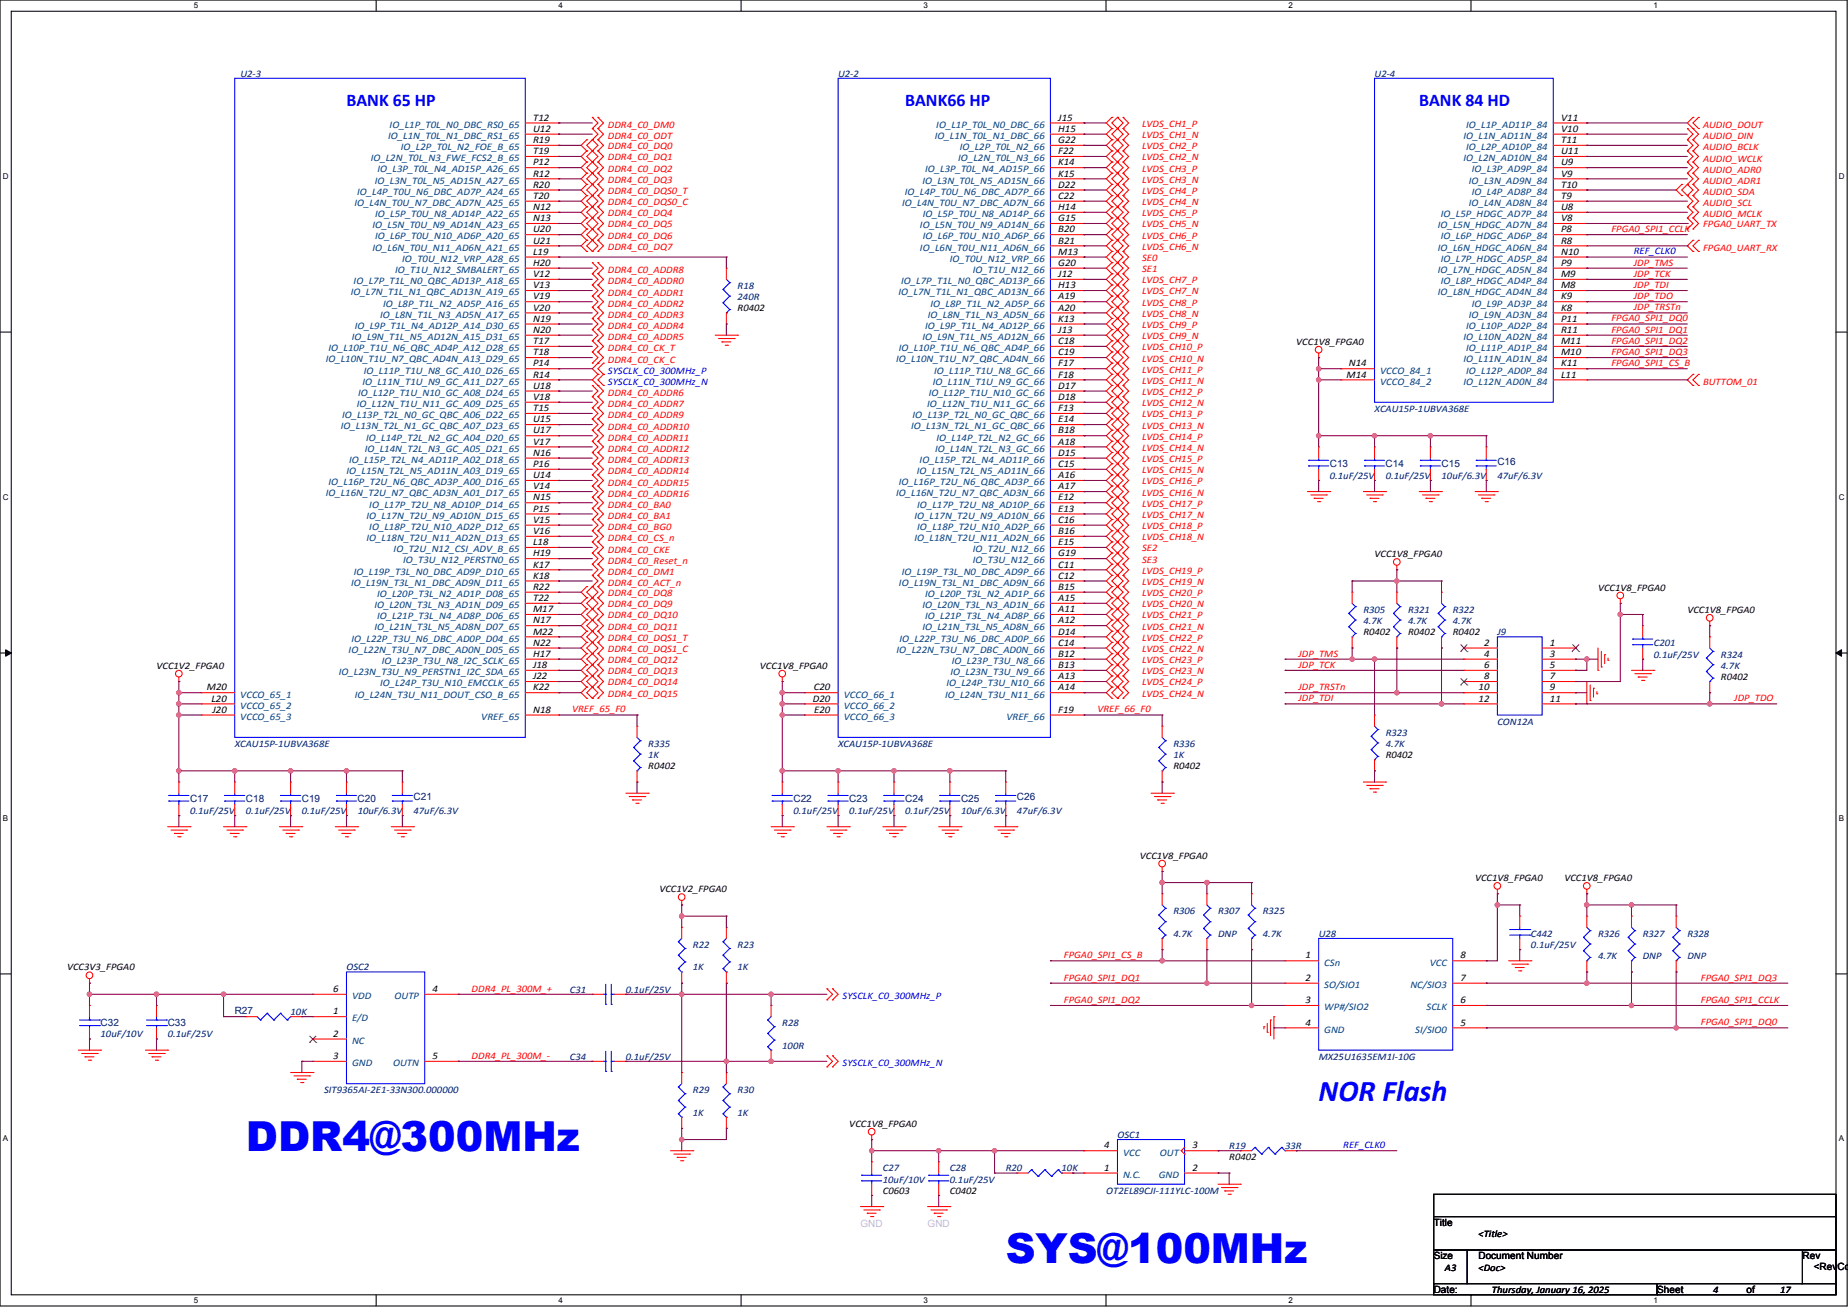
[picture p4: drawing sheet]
<svg xmlns="http://www.w3.org/2000/svg" width="1189mm" height="841mm" viewBox="0 0 1189 841" stroke-linecap="round" stroke-linejoin="round" font-family="sans-serif">
<defs><g id="words">
<g font-size="26.6" fill="#00f">
<text x="158" y="741">DDR4@300MHz</text>
<text x="647" y="813">SYS@100MHz</text>
</g>
<text font-size="19.4" fill="#00f" x="848" y="709">NOR Flash</text>
<g font-size="11.5" fill="#00f">
<text x="223" y="69">BANK 65 HP</text>
<text x="582" y="69">BANK66 HP</text>
<text x="913" y="69">BANK 84 HD</text>
</g>
<g font-size="6.5">
<text x="343" y="78">T12</text>
<text x="681" y="78">J15</text>
<text x="1004" y="78">V11</text>
<text x="343" y="85">U12</text>
<text x="681" y="85">H15</text>
<text x="1004" y="85">V10</text>
<text x="343" y="92">R19</text>
<text x="681" y="92">G22</text>
<text x="1004" y="92">T11</text>
<text x="343" y="99">T19</text>
<text x="681" y="99">F22</text>
<text x="1004" y="99">U11</text>
<text x="343" y="106">P12</text>
<text x="681" y="106">K14</text>
<text x="1004" y="106">U9</text>
<text x="343" y="114">R12</text>
<text x="681" y="114">K15</text>
<text x="1004" y="114">V9</text>
<text x="343" y="121">R20</text>
<text x="681" y="121">D22</text>
<text x="1004" y="121">T10</text>
<text x="343" y="128">T20</text>
<text x="681" y="128">C22</text>
<text x="1004" y="128">T9</text>
<text x="343" y="135">N12</text>
<text x="681" y="135">H14</text>
<text x="1004" y="135">U8</text>
<text x="343" y="142">N13</text>
<text x="681" y="142">G15</text>
<text x="1004" y="142">V8</text>
<text x="343" y="150">U20</text>
<text x="681" y="150">B20</text>
<text x="1004" y="150">P8</text>
<text x="343" y="157">U21</text>
<text x="681" y="157">B21</text>
<text x="1004" y="157">R8</text>
<text x="343" y="164">L19</text>
<text x="681" y="164">M13</text>
<text x="1004" y="164">N10</text>
<text x="343" y="171">H20</text>
<text x="681" y="171">G20</text>
<text x="1004" y="171">P9</text>
<text x="343" y="178">V12</text>
<text x="681" y="178">J12</text>
<text x="1004" y="178">M9</text>
<text x="343" y="185">V13</text>
<text x="681" y="185">H13</text>
<text x="1004" y="185">M8</text>
<text x="343" y="193">V19</text>
<text x="681" y="193">A19</text>
<text x="1004" y="193">K9</text>
<text x="343" y="200">V20</text>
<text x="681" y="200">A20</text>
<text x="1004" y="200">K8</text>
<text x="343" y="207">N19</text>
<text x="681" y="207">K13</text>
<text x="1004" y="207">P11</text>
<text x="343" y="214">N20</text>
<text x="681" y="214">J13</text>
<text x="1004" y="214">R11</text>
<text x="343" y="221">T17</text>
<text x="681" y="221">C18</text>
<text x="1004" y="221">M11</text>
<text x="343" y="229">T18</text>
<text x="681" y="229">C19</text>
<text x="1004" y="229">M10</text>
<text x="343" y="236">P14</text>
<text x="681" y="236">F17</text>
<text x="868" y="236">N14</text>
<text x="1004" y="236">K11</text>
<text x="343" y="243">R14</text>
<text x="681" y="243">F18</text>
<text x="866" y="243">M14</text>
<text x="1004" y="243">L11</text>
<text x="343" y="250">U18</text>
<text x="681" y="250">D17</text>
<text x="343" y="257">V18</text>
<text x="681" y="257">D18</text>
<text x="343" y="265">T15</text>
<text x="681" y="265">F13</text>
<text x="343" y="272">U15</text>
<text x="681" y="272">E14</text>
<text x="343" y="279">U17</text>
<text x="681" y="279">B18</text>
<text x="343" y="286">V17</text>
<text x="681" y="286">A18</text>
<text x="343" y="293">N16</text>
<text x="681" y="293">D15</text>
<text x="343" y="300">P16</text>
<text x="681" y="300">C15</text>
<text x="343" y="308">U14</text>
<text x="681" y="308">A16</text>
<text x="343" y="315">V14</text>
<text x="681" y="315">A17</text>
<text x="343" y="322">N15</text>
<text x="681" y="322">E12</text>
<text x="343" y="329">P15</text>
<text x="681" y="329">E13</text>
<text x="343" y="336">V15</text>
<text x="681" y="336">C16</text>
<text x="343" y="344">V16</text>
<text x="681" y="344">B16</text>
<text x="343" y="351">L18</text>
<text x="681" y="351">E15</text>
<text x="343" y="358">H19</text>
<text x="681" y="358">G19</text>
<text x="343" y="365">K17</text>
<text x="681" y="365">C11</text>
<text x="343" y="372">K18</text>
<text x="681" y="372">C12</text>
<text x="343" y="380">R22</text>
<text x="681" y="380">B15</text>
<text x="343" y="387">T22</text>
<text x="681" y="387">A15</text>
<text x="343" y="394">M17</text>
<text x="681" y="394">A11</text>
<text x="343" y="401">N17</text>
<text x="681" y="401">A12</text>
<text x="343" y="408">M22</text>
<text x="681" y="408">D14</text>
<text x="343" y="416">N22</text>
<text x="681" y="416">C14</text>
<text x="955" y="416">2</text>
<text x="997" y="416">1</text>
<text x="343" y="423">H17</text>
<text x="681" y="423">B12</text>
<text x="955" y="423">4</text>
<text x="997" y="423">3</text>
<text x="343" y="430">J18</text>
<text x="681" y="430">B13</text>
<text x="955" y="430">6</text>
<text x="997" y="430">5</text>
<text x="343" y="437">J22</text>
<text x="681" y="437">A13</text>
<text x="955" y="437">8</text>
<text x="997" y="437">7</text>
<text x="133" y="444">M20</text>
<text x="343" y="444">K22</text>
<text x="523" y="444">C20</text>
<text x="681" y="444">A14</text>
<text x="951" y="444">10</text>
<text x="997" y="444">9</text>
<text x="136" y="451">L20</text>
<text x="523" y="451">D20</text>
<text x="951" y="451">12</text>
<text x="997" y="451">11</text>
<text x="137" y="459">J20</text>
<text x="343" y="459">N18</text>
<text x="524" y="459">E20</text>
<text x="681" y="459">F19</text>
<text x="840" y="617">1</text>
<text x="940" y="617">8</text>
<text x="840" y="631">2</text>
<text x="940" y="631">7</text>
<text x="214" y="638">6</text>
<text x="278" y="638">4</text>
<text x="840" y="645">3</text>
<text x="940" y="645">6</text>
<text x="214" y="653">1</text>
<text x="840" y="660">4</text>
<text x="940" y="660">5</text>
<text x="214" y="667">2</text>
<text x="214" y="681">3</text>
<text x="278" y="681">5</text>
<text x="710" y="739">4</text>
<text x="767" y="739">3</text>
<text x="710" y="753">1</text>
<text x="767" y="753">2</text>
</g>
<g font-size="6.5" fill="#004080">
<text x="251" y="82">IO_L1P_T0L_N0_DBC_RS0_65</text>
<text x="602" y="82">IO_L1P_T0L_N0_DBC_66</text>
<text x="943" y="82">IO_L1P_AD11P_84</text>
<text x="250" y="89">IO_L1N_T0L_N1_DBC_RS1_65</text>
<text x="601" y="89">IO_L1N_T0L_N1_DBC_66</text>
<text x="941" y="89">IO_L1N_AD11N_84</text>
<text x="258" y="97">IO_L2P_T0L_N2_FOE_B_65</text>
<text x="617" y="97">IO_L2P_T0L_N2_66</text>
<text x="943" y="97">IO_L2P_AD10P_84</text>
<text x="238" y="104">IO_L2N_T0L_N3_FWE_FCS2_B_65</text>
<text x="616" y="104">IO_L2N_T0L_N3_66</text>
<text x="941" y="104">IO_L2N_AD10N_84</text>
<text x="243" y="111">IO_L3P_T0L_N4_AD15P_A26_65</text>
<text x="595" y="111">IO_L3P_T0L_N4_AD15P_66</text>
<text x="947" y="111">IO_L3P_AD9P_84</text>
<text x="241" y="118">IO_L3N_T0L_N5_AD15N_A27_65</text>
<text x="593" y="118">IO_L3N_T0L_N5_AD15N_66</text>
<text x="945" y="118">IO_L3N_AD9N_84</text>
<text x="230" y="125">IO_L4P_T0U_N6_DBC_AD7P_A24_65</text>
<text x="582" y="125">IO_L4P_T0U_N6_DBC_AD7P_66</text>
<text x="947" y="125">IO_L4P_AD8P_84</text>
<text x="228" y="133">IO_L4N_T0U_N7_DBC_AD7N_A25_65</text>
<text x="580" y="133">IO_L4N_T0U_N7_DBC_AD7N_66</text>
<text x="945" y="133">IO_L4N_AD8N_84</text>
<text x="241" y="140">IO_L5P_T0U_N8_AD14P_A22_65</text>
<text x="594" y="140">IO_L5P_T0U_N8_AD14P_66</text>
<text x="927" y="140">IO_L5P_HDGC_AD7P_84</text>
<text x="240" y="147">IO_L5N_T0U_N9_AD14N_A23_65</text>
<text x="592" y="147">IO_L5N_T0U_N9_AD14N_66</text>
<text x="925" y="147">IO_L5N_HDGC_AD7N_84</text>
<text x="241" y="154">IO_L6P_T0U_N10_AD6P_A20_65</text>
<text x="594" y="154">IO_L6P_T0U_N10_AD6P_66</text>
<text x="927" y="154">IO_L6P_HDGC_AD6P_84</text>
<text x="240" y="161">IO_L6N_T0U_N11_AD6N_A21_65</text>
<text x="592" y="161">IO_L6N_T0U_N11_AD6N_66</text>
<text x="925" y="161">IO_L6N_HDGC_AD6N_84</text>
<text x="259" y="168">IO_T0U_N12_VRP_A28_65</text>
<text x="611" y="168">IO_T0U_N12_VRP_66</text>
<text x="927" y="168">IO_L7P_HDGC_AD5P_84</text>
<text x="254" y="176">IO_T1U_N12_SMBALERT_65</text>
<text x="626" y="176">IO_T1U_N12_66</text>
<text x="925" y="176">IO_L7N_HDGC_AD5N_84</text>
<text x="227" y="183">IO_L7P_T1L_N0_QBC_AD13P_A18_65</text>
<text x="580" y="183">IO_L7P_T1L_N0_QBC_AD13P_66</text>
<text x="927" y="183">IO_L8P_HDGC_AD4P_84</text>
<text x="226" y="190">IO_L7N_T1L_N1_QBC_AD13N_A19_65</text>
<text x="578" y="190">IO_L7N_T1L_N1_QBC_AD13N_66</text>
<text x="925" y="190">IO_L8N_HDGC_AD4N_84</text>
<text x="246" y="197">IO_L8P_T1L_N2_AD5P_A16_65</text>
<text x="599" y="197">IO_L8P_T1L_N2_AD5P_66</text>
<text x="947" y="197">IO_L9P_AD3P_84</text>
<text x="245" y="204">IO_L8N_T1L_N3_AD5N_A17_65</text>
<text x="597" y="204">IO_L8N_T1L_N3_AD5N_66</text>
<text x="945" y="204">IO_L9N_AD3N_84</text>
<text x="228" y="212">IO_L9P_T1L_N4_AD12P_A14_D30_65</text>
<text x="595" y="212">IO_L9P_T1L_N4_AD12P_66</text>
<text x="943" y="212">IO_L10P_AD2P_84</text>
<text x="226" y="219">IO_L9N_T1L_N5_AD12N_A15_D31_65</text>
<text x="593" y="219">IO_L9N_T1L_N5_AD12N_66</text>
<text x="941" y="219">IO_L10N_AD2N_84</text>
<text x="211" y="226">IO_L10P_T1U_N6_QBC_AD4P_A12_D28_65</text>
<text x="578" y="226">IO_L10P_T1U_N6_QBC_AD4P_66</text>
<text x="943" y="226">IO_L11P_AD1P_84</text>
<text x="210" y="233">IO_L10N_T1U_N7_QBC_AD4N_A13_D29_65</text>
<text x="576" y="233">IO_L10N_T1U_N7_QBC_AD4N_66</text>
<text x="941" y="233">IO_L11N_AD1N_84</text>
<text x="234" y="240">IO_L11P_T1U_N8_GC_A10_D26_65</text>
<text x="601" y="240">IO_L11P_T1U_N8_GC_66</text>
<text x="888" y="240">VCCO_84_1</text>
<text x="943" y="240">IO_L12P_AD0P_84</text>
<text x="233" y="248">IO_L11N_T1U_N9_GC_A11_D27_65</text>
<text x="600" y="248">IO_L11N_T1U_N9_GC_66</text>
<text x="888" y="248">VCCO_84_2</text>
<text x="941" y="248">IO_L12N_AD0N_84</text>
<text x="230" y="255">IO_L12P_T1U_N10_GC_A08_D24_65</text>
<text x="597" y="255">IO_L12P_T1U_N10_GC_66</text>
<text x="230" y="262">IO_L12N_T1U_N11_GC_A09_D25_65</text>
<text x="597" y="262">IO_L12N_T1U_N11_GC_66</text>
<text x="220" y="269">IO_L13P_T2L_N0_GC_QBC_A06_D22_65</text>
<text x="587" y="269">IO_L13P_T2L_N0_GC_QBC_66</text>
<text x="219" y="276">IO_L13N_T2L_N1_GC_QBC_A07_D23_65</text>
<text x="586" y="276">IO_L13N_T2L_N1_GC_QBC_66</text>
<text x="236" y="283">IO_L14P_T2L_N2_GC_A04_D20_65</text>
<text x="602" y="283">IO_L14P_T2L_N2_GC_66</text>
<text x="235" y="291">IO_L14N_T2L_N3_GC_A05_D21_65</text>
<text x="602" y="291">IO_L14N_T2L_N3_GC_66</text>
<text x="225" y="298">IO_L15P_T2L_N4_AD11P_A02_D18_65</text>
<text x="592" y="298">IO_L15P_T2L_N4_AD11P_66</text>
<text x="223" y="305">IO_L15N_T2L_N5_AD11N_A03_D19_65</text>
<text x="590" y="305">IO_L15N_T2L_N5_AD11N_66</text>
<text x="211" y="312">IO_L16P_T2U_N6_QBC_AD3P_A00_D16_65</text>
<text x="578" y="312">IO_L16P_T2U_N6_QBC_AD3P_66</text>
<text x="210" y="319">IO_L16N_T2U_N7_QBC_AD3N_A01_D17_65</text>
<text x="576" y="319">IO_L16N_T2U_N7_QBC_AD3N_66</text>
<text x="238" y="327">IO_L17P_T2U_N8_AD10P_D14_65</text>
<text x="590" y="327">IO_L17P_T2U_N8_AD10P_66</text>
<text x="236" y="334">IO_L17N_T2U_N9_AD10N_D15_65</text>
<text x="588" y="334">IO_L17N_T2U_N9_AD10N_66</text>
<text x="238" y="341">IO_L18P_T2U_N10_AD2P_D12_65</text>
<text x="590" y="341">IO_L18P_T2U_N10_AD2P_66</text>
<text x="236" y="348">IO_L18N_T2U_N11_AD2N_D13_65</text>
<text x="588" y="348">IO_L18N_T2U_N11_AD2N_66</text>
<text x="253" y="355">IO_T2U_N12_CSI_ADV_B_65</text>
<text x="626" y="355">IO_T2U_N12_66</text>
<text x="259" y="363">IO_T3U_N12_PERSTN0_65</text>
<text x="626" y="363">IO_T3U_N12_66</text>
<text x="228" y="370">IO_L19P_T3L_N0_DBC_AD9P_D10_65</text>
<text x="580" y="370">IO_L19P_T3L_N0_DBC_AD9P_66</text>
<text x="226" y="377">IO_L19N_T3L_N1_DBC_AD9N_D11_65</text>
<text x="578" y="377">IO_L19N_T3L_N1_DBC_AD9N_66</text>
<text x="243" y="384">IO_L20P_T3L_N2_AD1P_D08_65</text>
<text x="595" y="384">IO_L20P_T3L_N2_AD1P_66</text>
<text x="241" y="391">IO_L20N_T3L_N3_AD1N_D09_65</text>
<text x="593" y="391">IO_L20N_T3L_N3_AD1N_66</text>
<text x="243" y="398">IO_L21P_T3L_N4_AD8P_D06_65</text>
<text x="595" y="398">IO_L21P_T3L_N4_AD8P_66</text>
<text x="241" y="406">IO_L21N_T3L_N5_AD8N_D07_65</text>
<text x="593" y="406">IO_L21N_T3L_N5_AD8N_66</text>
<text x="226" y="413">IO_L22P_T3U_N6_DBC_AD0P_D04_65</text>
<text x="579" y="413">IO_L22P_T3U_N6_DBC_AD0P_66</text>
<text x="224" y="420">IO_L22N_T3U_N7_DBC_AD0N_D05_65</text>
<text x="577" y="420">IO_L22N_T3U_N7_DBC_AD0N_66</text>
<text x="246" y="427">IO_L23P_T3U_N8_I2C_SCLK_65</text>
<text x="612" y="427">IO_L23P_T3U_N8_66</text>
<text x="218" y="434">IO_L23N_T3U_N9_PERSTN1_I2C_SDA_65</text>
<text x="611" y="434">IO_L23N_T3U_N9_66</text>
<text x="245" y="442">IO_L24P_T3U_N10_EMCCLK_65</text>
<text x="609" y="442">IO_L24P_T3U_N10_66</text>
<text x="155" y="449">VCCO_65_1</text>
<text x="228" y="449">IO_L24N_T3U_N11_DOUT_CSO_B_65</text>
<text x="543" y="449">VCCO_66_1</text>
<text x="608" y="449">IO_L24N_T3U_N11_66</text>
<text x="155" y="456">VCCO_65_2</text>
<text x="543" y="456">VCCO_66_2</text>
<text x="155" y="463">VCCO_65_3</text>
<text x="310" y="463">VREF_65</text>
<text x="543" y="463">VCCO_66_3</text>
<text x="647" y="463">VREF_66</text>
<text x="852" y="621">CSn</text>
<text x="920" y="621">VCC</text>
<text x="852" y="636">SO/SIO1</text>
<text x="907" y="636">NC/SIO3</text>
<text x="226" y="643">VDD</text>
<text x="254" y="643">OUTP</text>
<text x="852" y="650">WP#/SIO2</text>
<text x="918" y="650">SCLK</text>
<text x="226" y="657">E/D</text>
<text x="852" y="664">GND</text>
<text x="910" y="664">SI/SIO0</text>
<text x="226" y="672">NC</text>
<text x="226" y="686">GND</text>
<text x="253" y="686">OUTN</text>
<text x="722" y="744">VCC</text>
<text x="746" y="744">OUT</text>
<text x="722" y="758">N.C.</text>
<text x="745" y="758">GND</text>
</g>
<g font-size="6.4" fill="#000080">
<text x="155" y="49">U2-3</text>
<text x="539" y="49">U2-2</text>
<text x="884" y="49">U2-4</text>
<text x="474" y="186">R18</text>
<text x="474" y="193">240R</text>
<text x="884" y="265">XCAU15P-1UBVA368E</text>
<text x="963" y="299">C16</text>
<text x="855" y="301">C13</text>
<text x="891" y="301">C14</text>
<text x="927" y="301">C15</text>
<text x="855" y="308">0.1uF/25V</text>
<text x="891" y="308">0.1uF/25V</text>
<text x="927" y="308">10uF/6.3V</text>
<text x="963" y="308">47uF/6.3V</text>
<text x="877" y="394">R305</text>
<text x="906" y="394">R321</text>
<text x="935" y="394">R322</text>
<text x="877" y="402">4.7K</text>
<text x="906" y="402">4.7K</text>
<text x="935" y="402">4.7K</text>
<text x="963" y="409">J9</text>
<text x="1064" y="416">C201</text>
<text x="1064" y="423">0.1uF/25V</text>
<text x="1107" y="423">R324</text>
<text x="1107" y="430">4.7K</text>
<text x="963" y="466">CON12A</text>
<text x="891" y="473">R323</text>
<text x="151" y="481">XCAU15P-1UBVA368E</text>
<text x="417" y="481">R335</text>
<text x="539" y="481">XCAU15P-1UBVA368E</text>
<text x="755" y="481">R336</text>
<text x="891" y="481">4.7K</text>
<text x="417" y="488">1K</text>
<text x="755" y="488">1K</text>
<text x="266" y="515">C21</text>
<text x="654" y="515">C26</text>
<text x="122" y="516">C17</text>
<text x="158" y="516">C18</text>
<text x="194" y="516">C19</text>
<text x="230" y="516">C20</text>
<text x="510" y="516">C22</text>
<text x="546" y="516">C23</text>
<text x="582" y="516">C24</text>
<text x="618" y="516">C25</text>
<text x="122" y="524">0.1uF/25V</text>
<text x="158" y="524">0.1uF/25V</text>
<text x="194" y="524">0.1uF/25V</text>
<text x="230" y="524">10uF/6.3V</text>
<text x="266" y="524">47uF/6.3V</text>
<text x="510" y="524">0.1uF/25V</text>
<text x="546" y="524">0.1uF/25V</text>
<text x="582" y="524">0.1uF/25V</text>
<text x="618" y="524">10uF/6.3V</text>
<text x="654" y="524">47uF/6.3V</text>
<text x="755" y="588">R306</text>
<text x="784" y="588">R307</text>
<text x="812" y="588">R325</text>
<text x="755" y="603">4.7K</text>
<text x="784" y="603">DNP</text>
<text x="812" y="603">4.7K</text>
<text x="848" y="603">U28</text>
<text x="985" y="603">C442</text>
<text x="1028" y="603">R326</text>
<text x="1057" y="603">R327</text>
<text x="1085" y="603">R328</text>
<text x="446" y="610">R22</text>
<text x="474" y="610">R23</text>
<text x="985" y="610">0.1uF/25V</text>
<text x="1028" y="617">4.7K</text>
<text x="1057" y="617">DNP</text>
<text x="1085" y="617">DNP</text>
<text x="223" y="624">OSC2</text>
<text x="446" y="624">1K</text>
<text x="474" y="624">1K</text>
<text x="367" y="639">C31</text>
<text x="403" y="639">0.1uF/25V</text>
<text x="151" y="653">R27</text>
<text x="187" y="653">10K</text>
<text x="65" y="660">C32</text>
<text x="108" y="660">C33</text>
<text x="503" y="660">R28</text>
<text x="65" y="668">10uF/10V</text>
<text x="108" y="668">0.1uF/25V</text>
<text x="503" y="675">100R</text>
<text x="367" y="682">C34</text>
<text x="403" y="682">0.1uF/25V</text>
<text x="848" y="682">MX25U1635EM1I-10G</text>
<text x="208" y="703">SIT9365AI-2E1-33N300.000000</text>
<text x="446" y="703">R29</text>
<text x="474" y="703">R30</text>
<text x="446" y="718">1K</text>
<text x="474" y="718">1K</text>
<text x="719" y="732">OSC1</text>
<text x="791" y="739">R19</text>
<text x="827" y="739">33R</text>
<text x="568" y="754">C27</text>
<text x="611" y="754">C28</text>
<text x="647" y="754">R20</text>
<text x="683" y="754">10K</text>
<text x="568" y="761">10uF/10V</text>
<text x="611" y="761">0.1uF/25V</text>
<text x="712" y="768">OT2EL89CJI-111YLC-100M</text>
</g>
<g font-size="6.4" fill="#f00">
<text x="391" y="82">DDR4_C0_DM0</text>
<text x="735" y="82">LVDS_CH1_P</text>
<text x="1096" y="82">AUDIO_DOUT</text>
<text x="391" y="90">DDR4_C0_ODT</text>
<text x="735" y="89">LVDS_CH1_N</text>
<text x="1096" y="90">AUDIO_DIN</text>
<text x="391" y="96">DDR4_C0_DQ0</text>
<text x="735" y="96">LVDS_CH2_P</text>
<text x="1096" y="97">AUDIO_BCLK</text>
<text x="391" y="103">DDR4_C0_DQ1</text>
<text x="735" y="103">LVDS_CH2_N</text>
<text x="1096" y="104">AUDIO_WCLK</text>
<text x="391" y="110">DDR4_C0_DQ2</text>
<text x="735" y="110">LVDS_CH3_P</text>
<text x="1096" y="111">AUDIO_ADR0</text>
<text x="391" y="118">DDR4_C0_DQ3</text>
<text x="735" y="118">LVDS_CH3_N</text>
<text x="1096" y="118">AUDIO_ADR1</text>
<text x="391" y="125">DDR4_C0_DQS0_T</text>
<text x="735" y="125">LVDS_CH4_P</text>
<text x="1096" y="126">AUDIO_SDA</text>
<text x="391" y="132">DDR4_C0_DQS0_C</text>
<text x="735" y="132">LVDS_CH4_N</text>
<text x="1096" y="133">AUDIO_SCL</text>
<text x="391" y="139">DDR4_C0_DQ4</text>
<text x="735" y="139">LVDS_CH5_P</text>
<text x="1096" y="140">AUDIO_MCLK</text>
<text x="391" y="146">DDR4_C0_DQ5</text>
<text x="735" y="146">LVDS_CH5_N</text>
<text x="1037" y="149">FPGA0_SPI1_CCLK</text>
<text x="1096" y="146">FPGA0_UART_TX</text>
<text x="391" y="154">DDR4_C0_DQ6</text>
<text x="735" y="154">LVDS_CH6_P</text>
<text x="391" y="161">DDR4_C0_DQ7</text>
<text x="735" y="161">LVDS_CH6_N</text>
<text x="1096" y="161">FPGA0_UART_RX</text>
<text x="735" y="168">SE0</text>
<text x="1051" y="171">JDP_TMS</text>
<text x="391" y="176">DDR4_C0_ADDR8</text>
<text x="735" y="175">SE1</text>
<text x="1051" y="178">JDP_TCK</text>
<text x="391" y="183">DDR4_C0_ADDR0</text>
<text x="735" y="182">LVDS_CH7_P</text>
<text x="1051" y="185">JDP_TDI</text>
<text x="391" y="190">DDR4_C0_ADDR1</text>
<text x="735" y="189">LVDS_CH7_N</text>
<text x="391" y="197">DDR4_C0_ADDR2</text>
<text x="735" y="197">LVDS_CH8_P</text>
<text x="1051" y="192">JDP_TDO</text>
<text x="735" y="204">LVDS_CH8_N</text>
<text x="1051" y="200">JDP_TRSTn</text>
<text x="391" y="205">DDR4_C0_ADDR3</text>
<text x="1037" y="207">FPGA0_SPI1_DQ0</text>
<text x="391" y="212">DDR4_C0_ADDR4</text>
<text x="735" y="211">LVDS_CH9_P</text>
<text x="1037" y="214">FPGA0_SPI1_DQ1</text>
<text x="391" y="219">DDR4_C0_ADDR5</text>
<text x="735" y="218">LVDS_CH9_N</text>
<text x="1037" y="221">FPGA0_SPI1_DQ2</text>
<text x="391" y="226">DDR4_C0_CK_T</text>
<text x="735" y="225">LVDS_CH10_P</text>
<text x="391" y="233">DDR4_C0_CK_C</text>
<text x="735" y="233">LVDS_CH10_N</text>
<text x="1037" y="228">FPGA0_SPI1_DQ3</text>
<text x="735" y="240">LVDS_CH11_P</text>
<text x="1037" y="236">FPGA0_SPI1_CS_B</text>
<text x="735" y="247">LVDS_CH11_N</text>
<text x="1096" y="248">BUTTOM_01</text>
<text x="391" y="255">DDR4_C0_ADDR6</text>
<text x="735" y="254">LVDS_CH12_P</text>
<text x="391" y="262">DDR4_C0_ADDR7</text>
<text x="735" y="261">LVDS_CH12_N</text>
<text x="391" y="269">DDR4_C0_ADDR9</text>
<text x="735" y="269">LVDS_CH13_P</text>
<text x="735" y="276">LVDS_CH13_N</text>
<text x="391" y="276">DDR4_C0_ADDR10</text>
<text x="391" y="284">DDR4_C0_ADDR11</text>
<text x="735" y="283">LVDS_CH14_P</text>
<text x="391" y="291">DDR4_C0_ADDR12</text>
<text x="735" y="290">LVDS_CH14_N</text>
<text x="391" y="298">DDR4_C0_ADDR13</text>
<text x="735" y="297">LVDS_CH15_P</text>
<text x="391" y="305">DDR4_C0_ADDR14</text>
<text x="735" y="305">LVDS_CH15_N</text>
<text x="735" y="312">LVDS_CH16_P</text>
<text x="391" y="312">DDR4_C0_ADDR15</text>
<text x="391" y="320">DDR4_C0_ADDR16</text>
<text x="735" y="319">LVDS_CH16_N</text>
<text x="391" y="327">DDR4_C0_BA0</text>
<text x="735" y="326">LVDS_CH17_P</text>
<text x="391" y="334">DDR4_C0_BA1</text>
<text x="735" y="333">LVDS_CH17_N</text>
<text x="391" y="341">DDR4_C0_BG0</text>
<text x="735" y="340">LVDS_CH18_P</text>
<text x="735" y="348">LVDS_CH18_N</text>
<text x="391" y="348">DDR4_C0_CS_n</text>
<text x="391" y="356">DDR4_C0_CKE</text>
<text x="735" y="355">SE2</text>
<text x="391" y="363">DDR4_C0_Reset_n</text>
<text x="735" y="362">SE3</text>
<text x="391" y="370">DDR4_C0_DM1</text>
<text x="735" y="369">LVDS_CH19_P</text>
<text x="391" y="377">DDR4_C0_ACT_n</text>
<text x="735" y="376">LVDS_CH19_N</text>
<text x="391" y="384">DDR4_C0_DQ8</text>
<text x="735" y="384">LVDS_CH20_P</text>
<text x="391" y="391">DDR4_C0_DQ9</text>
<text x="735" y="391">LVDS_CH20_N</text>
<text x="391" y="398">DDR4_C0_DQ10</text>
<text x="735" y="398">LVDS_CH21_P</text>
<text x="391" y="405">DDR4_C0_DQ11</text>
<text x="735" y="405">LVDS_CH21_N</text>
<text x="391" y="412">DDR4_C0_DQS1_T</text>
<text x="735" y="412">LVDS_CH22_P</text>
<text x="391" y="420">DDR4_C0_DQS1_C</text>
<text x="735" y="420">LVDS_CH22_N</text>
<text x="835" y="422">JDP_TMS</text>
<text x="391" y="427">DDR4_C0_DQ12</text>
<text x="735" y="427">LVDS_CH23_P</text>
<text x="835" y="430">JDP_TCK</text>
<text x="391" y="434">DDR4_C0_DQ13</text>
<text x="735" y="434">LVDS_CH23_N</text>
<text x="391" y="441">DDR4_C0_DQ14</text>
<text x="735" y="441">LVDS_CH24_P</text>
<text x="391" y="448">DDR4_C0_DQ15</text>
<text x="735" y="448">LVDS_CH24_N</text>
<text x="835" y="444">JDP_TRSTn</text>
<text x="835" y="451">JDP_TDI</text>
<text x="1116" y="451">JDP_TDO</text>
<text x="368" y="458">VREF_65_F0</text>
<text x="706" y="458">VREF_66_F0</text>
<text x="684" y="617">FPGA0_SPI1_CS_B</text>
<text x="684" y="631">FPGA0_SPI1_DQ1</text>
<text x="1094" y="631">FPGA0_SPI1_DQ3</text>
<text x="303" y="638">DDR4_PL_300M_+</text>
<text x="684" y="645">FPGA0_SPI1_DQ2</text>
<text x="1094" y="645">FPGA0_SPI1_CCLK</text>
<text x="1094" y="660">FPGA0_SPI1_DQ0</text>
<text x="303" y="681">DDR4_PL_300M_-</text>
</g>
<g font-size="6.4" fill="#00f">
<text x="1051" y="164">REF_CLK0</text>
<text x="391" y="241">SYSCLK_C0_300MHz_P</text>
<text x="391" y="248">SYSCLK_C0_300MHz_N</text>
<text x="542" y="643">SYSCLK_C0_300MHz_P</text>
<text x="542" y="686">SYSCLK_C0_300MHz_N</text>
<text x="864" y="739">REF_CLK0</text>
</g>
<g font-size="6.4">
<text x="474" y="200">R0402</text>
<text x="834" y="222">VCC1V8_FPGA0</text>
<text x="884" y="358">VCC1V8_FPGA0</text>
<text x="1028" y="380">VCC1V8_FPGA0</text>
<text x="1085" y="394">VCC1V8_FPGA0</text>
<text x="877" y="409">R0402</text>
<text x="906" y="409">R0402</text>
<text x="935" y="409">R0402</text>
<text x="101" y="430">VCC1V2_FPGA0</text>
<text x="489" y="430">VCC1V8_FPGA0</text>
<text x="1107" y="437">R0402</text>
<text x="891" y="488">R0402</text>
<text x="417" y="495">R0402</text>
<text x="755" y="495">R0402</text>
<text x="733" y="552">VCC1V8_FPGA0</text>
<text x="949" y="567">VCC1V8_FPGA0</text>
<text x="1006" y="567">VCC1V8_FPGA0</text>
<text x="424" y="574">VCC1V2_FPGA0</text>
<text x="43" y="624">VCC3V3_FPGA0</text>
<text x="546" y="725">VCC1V8_FPGA0</text>
<text x="791" y="747">R0402</text>
<text x="568" y="768">C0603</text>
<text x="611" y="768">C0402</text>
<text x="922" y="789">Title</text>
<text x="951" y="796">&lt;Title&gt;</text>
<text x="922" y="810">Size</text>
<text x="951" y="810">Document Number</text>
<text x="1160" y="810">Rev</text>
<text x="929" y="818">A3</text>
<text x="951" y="818">&lt;Doc&gt;</text>
<text x="1167" y="817">&lt;RevCo</text>
<text x="922" y="832">Date:</text>
<text x="960" y="832">Thursday, January 16, 2025</text>
<text x="1066" y="832">Sheet</text>
<text x="1102" y="832">4</text>
<text x="1124" y="832">of</text>
<text x="1145" y="832">17</text>
</g>
<g font-size="6.4" fill="#c0c0c0">
<text x="554" y="789">GND</text>
<text x="597" y="789">GND</text>
</g>
<g font-size="5.2">
<text x="125" y="5">5</text>
<text x="359" y="5">4</text>
<text x="594" y="5">3</text>
<text x="829" y="5">2</text>
<text x="1064" y="5">1</text>
<text x="2" y="115">D</text>
<text x="1183" y="115">D</text>
<text x="2" y="322">C</text>
<text x="1183" y="322">C</text>
<text x="2" y="528">B</text>
<text x="1183" y="528">B</text>
<text x="2" y="734">A</text>
<text x="1183" y="734">A</text>
<text x="125" y="838">5</text>
<text x="359" y="838">4</text>
<text x="594" y="838">3</text>
<text x="829" y="838">2</text>
<text x="1064" y="838">1</text>
</g>
</g></defs>
<path d="M0 0h1188v840h-1188zM7 7h1174v826h-1174z" fill="none" stroke="#000" stroke-width=".68"/>
<g fill="#fff">
<path d="M125 1h2v6h-2z"/>
<path d="M125 834h2v6h-2z"/>
</g>
<path d="M242 0v7M242 833v7" fill="none" stroke="#000" stroke-width=".68"/>
<g fill="#fff">
<path d="M359 1h3v6h-3z"/>
<path d="M359 834h3v6h-3z"/>
</g>
<path d="M477 0v7M477 833v7" fill="none" stroke="#000" stroke-width=".68"/>
<g fill="#fff">
<path d="M594 1h3v6h-3z"/>
<path d="M594 834h3v6h-3z"/>
</g>
<path d="M711 0v7M711 833v7" fill="none" stroke="#000" stroke-width=".68"/>
<g fill="#fff">
<path d="M829 1h3v6h-3z"/>
<path d="M829 834h3v6h-3z"/>
</g>
<path d="M946 0v7M946 833v7" fill="none" stroke="#000" stroke-width=".68"/>
<g fill="#fff">
<path d="M1064 1h2v6h-2z"/>
<path d="M1064 834h2v6h-2z"/>
<path d="M2 110h4v6h-4z"/>
<path d="M1183 110h4v6h-4z"/>
<path d="M2 317h4v6h-4z"/>
<path d="M1183 317h4v6h-4z"/>
</g>
<path d="M0 214h7M1181 214h7" fill="none" stroke="#000" stroke-width=".68"/>
<g fill="#fff">
<path d="M2 523h3v6h-3z"/>
<path d="M1183 523h3v6h-3z"/>
</g>
<path d="M0 420h7M1181 420h7" fill="none" stroke="#000" stroke-width=".68"/>
<path d="M4 418l3 2-3 2zM1181 420l4-2v4z" fill="#000" stroke="#000" stroke-width=".64"/>
<g fill="#fff">
<path d="M2 730h3v6h-3z"/>
<path d="M1183 730h3v6h-3z"/>
</g>
<path d="M0 627h7M1181 627h7" fill="none" stroke="#000" stroke-width=".68"/>
<path d="M187 690h14" fill="none" stroke="#f00" stroke-width=".68"/>
<circle cx="201" cy="690" r=".3" fill="#f00"/>
<path d="M189 692h10" fill="none" stroke="#f00" stroke-width=".68"/>
<circle cx="199" cy="692" r=".3" fill="#f00"/>
<path d="M191 694h6" fill="none" stroke="#f00" stroke-width=".68"/>
<circle cx="191" cy="694" r=".3" fill="#f00"/>
<path d="M193 697h2" fill="none" stroke="#f00" stroke-width=".68"/>
<circle cx="195" cy="697" r=".3" fill="#f00"/>
<path d="M50 676h15" fill="none" stroke="#f00" stroke-width=".68"/>
<circle cx="65" cy="676" r=".3" fill="#f00"/>
<path d="M53 678h10" fill="none" stroke="#f00" stroke-width=".68"/>
<circle cx="63" cy="678" r=".3" fill="#f00"/>
<path d="M55 680h5" fill="none" stroke="#f00" stroke-width=".68"/>
<circle cx="55" cy="680" r=".3" fill="#f00"/>
<path d="M57 682h1" fill="none" stroke="#f00" stroke-width=".68"/>
<circle cx="58" cy="682" r=".3" fill="#f00"/>
<path d="M94 676h14" fill="none" stroke="#f00" stroke-width=".68"/>
<circle cx="108" cy="676" r=".3" fill="#f00"/>
<path d="M96 678h10" fill="none" stroke="#f00" stroke-width=".68"/>
<circle cx="106" cy="678" r=".3" fill="#f00"/>
<path d="M98 680h6" fill="none" stroke="#f00" stroke-width=".68"/>
<circle cx="98" cy="680" r=".3" fill="#f00"/>
<path d="M100 682h1" fill="none" stroke="#f00" stroke-width=".68"/>
<circle cx="101" cy="682" r=".3" fill="#f00"/>
<path d="M431 740h15" fill="none" stroke="#f00" stroke-width=".68"/>
<circle cx="446" cy="740" r=".3" fill="#f00"/>
<path d="M433 743h11" fill="none" stroke="#f00" stroke-width=".68"/>
<circle cx="444" cy="743" r=".3" fill="#f00"/>
<path d="M436 745h5" fill="none" stroke="#f00" stroke-width=".68"/>
<circle cx="436" cy="745" r=".3" fill="#f00"/>
<path d="M438 747h1" fill="none" stroke="#f00" stroke-width=".68"/>
<circle cx="439" cy="747" r=".3" fill="#f00"/>
<path d="M604 532h14" fill="none" stroke="#f00" stroke-width=".68"/>
<circle cx="618" cy="532" r=".3" fill="#f00"/>
<path d="M606 534h10" fill="none" stroke="#f00" stroke-width=".68"/>
<circle cx="616" cy="534" r=".3" fill="#f00"/>
<path d="M608 536h6" fill="none" stroke="#f00" stroke-width=".68"/>
<circle cx="608" cy="536" r=".3" fill="#f00"/>
<path d="M610 538h2" fill="none" stroke="#f00" stroke-width=".68"/>
<circle cx="612" cy="538" r=".3" fill="#f00"/>
<path d="M496 532h14" fill="none" stroke="#f00" stroke-width=".68"/>
<circle cx="510" cy="532" r=".3" fill="#f00"/>
<path d="M498 534h10" fill="none" stroke="#f00" stroke-width=".68"/>
<circle cx="508" cy="534" r=".3" fill="#f00"/>
<path d="M500 536h6" fill="none" stroke="#f00" stroke-width=".68"/>
<circle cx="500" cy="536" r=".3" fill="#f00"/>
<path d="M502 538h2" fill="none" stroke="#f00" stroke-width=".68"/>
<circle cx="504" cy="538" r=".3" fill="#f00"/>
<path d="M532 532h14" fill="none" stroke="#f00" stroke-width=".68"/>
<circle cx="546" cy="532" r=".3" fill="#f00"/>
<path d="M534 534h10" fill="none" stroke="#f00" stroke-width=".68"/>
<circle cx="544" cy="534" r=".3" fill="#f00"/>
<path d="M536 536h6" fill="none" stroke="#f00" stroke-width=".68"/>
<circle cx="536" cy="536" r=".3" fill="#f00"/>
<path d="M538 538h2" fill="none" stroke="#f00" stroke-width=".68"/>
<circle cx="540" cy="538" r=".3" fill="#f00"/>
<path d="M640 532h14" fill="none" stroke="#f00" stroke-width=".68"/>
<circle cx="654" cy="532" r=".3" fill="#f00"/>
<path d="M642 534h10" fill="none" stroke="#f00" stroke-width=".68"/>
<circle cx="652" cy="534" r=".3" fill="#f00"/>
<path d="M644 536h6" fill="none" stroke="#f00" stroke-width=".68"/>
<circle cx="644" cy="536" r=".3" fill="#f00"/>
<path d="M646 538h2" fill="none" stroke="#f00" stroke-width=".68"/>
<circle cx="648" cy="538" r=".3" fill="#f00"/>
<path d="M568 532h14" fill="none" stroke="#f00" stroke-width=".68"/>
<circle cx="582" cy="532" r=".3" fill="#f00"/>
<path d="M570 534h10" fill="none" stroke="#f00" stroke-width=".68"/>
<circle cx="580" cy="534" r=".3" fill="#f00"/>
<path d="M572 536h6" fill="none" stroke="#f00" stroke-width=".68"/>
<circle cx="572" cy="536" r=".3" fill="#f00"/>
<path d="M574 538h2" fill="none" stroke="#f00" stroke-width=".68"/>
<circle cx="576" cy="538" r=".3" fill="#f00"/>
<path d="M460 216h14" fill="none" stroke="#f00" stroke-width=".68"/>
<circle cx="474" cy="216" r=".3" fill="#f00"/>
<path d="M462 218h10" fill="none" stroke="#f00" stroke-width=".68"/>
<circle cx="472" cy="218" r=".3" fill="#f00"/>
<path d="M464 220h6" fill="none" stroke="#f00" stroke-width=".68"/>
<circle cx="464" cy="220" r=".3" fill="#f00"/>
<path d="M467 222h1" fill="none" stroke="#f00" stroke-width=".68"/>
<circle cx="468" cy="222" r=".3" fill="#f00"/>
<path d="M216 532h14" fill="none" stroke="#f00" stroke-width=".68"/>
<circle cx="230" cy="532" r=".3" fill="#f00"/>
<path d="M218 534h10" fill="none" stroke="#f00" stroke-width=".68"/>
<circle cx="228" cy="534" r=".3" fill="#f00"/>
<path d="M220 536h6" fill="none" stroke="#f00" stroke-width=".68"/>
<circle cx="220" cy="536" r=".3" fill="#f00"/>
<path d="M222 538h2" fill="none" stroke="#f00" stroke-width=".68"/>
<circle cx="224" cy="538" r=".3" fill="#f00"/>
<path d="M108 532h14" fill="none" stroke="#f00" stroke-width=".68"/>
<circle cx="122" cy="532" r=".3" fill="#f00"/>
<path d="M110 534h10" fill="none" stroke="#f00" stroke-width=".68"/>
<circle cx="120" cy="534" r=".3" fill="#f00"/>
<path d="M112 536h6" fill="none" stroke="#f00" stroke-width=".68"/>
<circle cx="112" cy="536" r=".3" fill="#f00"/>
<path d="M114 538h2" fill="none" stroke="#f00" stroke-width=".68"/>
<circle cx="116" cy="538" r=".3" fill="#f00"/>
<path d="M144 532h14" fill="none" stroke="#f00" stroke-width=".68"/>
<circle cx="158" cy="532" r=".3" fill="#f00"/>
<path d="M146 534h10" fill="none" stroke="#f00" stroke-width=".68"/>
<circle cx="156" cy="534" r=".3" fill="#f00"/>
<path d="M148 536h6" fill="none" stroke="#f00" stroke-width=".68"/>
<circle cx="148" cy="536" r=".3" fill="#f00"/>
<path d="M150 538h2" fill="none" stroke="#f00" stroke-width=".68"/>
<circle cx="152" cy="538" r=".3" fill="#f00"/>
<path d="M252 532h14" fill="none" stroke="#f00" stroke-width=".68"/>
<circle cx="266" cy="532" r=".3" fill="#f00"/>
<path d="M254 534h10" fill="none" stroke="#f00" stroke-width=".68"/>
<circle cx="264" cy="534" r=".3" fill="#f00"/>
<path d="M256 536h6" fill="none" stroke="#f00" stroke-width=".68"/>
<circle cx="256" cy="536" r=".3" fill="#f00"/>
<path d="M258 538h2" fill="none" stroke="#f00" stroke-width=".68"/>
<circle cx="260" cy="538" r=".3" fill="#f00"/>
<path d="M180 532h14" fill="none" stroke="#f00" stroke-width=".68"/>
<circle cx="194" cy="532" r=".3" fill="#f00"/>
<path d="M182 534h10" fill="none" stroke="#f00" stroke-width=".68"/>
<circle cx="192" cy="534" r=".3" fill="#f00"/>
<path d="M184 536h6" fill="none" stroke="#f00" stroke-width=".68"/>
<circle cx="184" cy="536" r=".3" fill="#f00"/>
<path d="M186 538h2" fill="none" stroke="#f00" stroke-width=".68"/>
<circle cx="188" cy="538" r=".3" fill="#f00"/>
<path d="M115 436v3" fill="none" stroke="#f00" stroke-width=".68"/>
<circle cx="115" cy="439" r=".3" fill="#f00"/>
<g fill="none" stroke="#f00" stroke-width=".68">
<path d="M503 436v3"/>
<circle cx="115" cy="433" r="2.1"/>
</g>
<circle cx="503" cy="439" r=".3" fill="#f00"/>
<g fill="none" stroke="#f00" stroke-width=".68">
<path d="M913 316h14"/>
<circle cx="503" cy="433" r="2.1"/>
</g>
<circle cx="927" cy="316" r=".3" fill="#f00"/>
<path d="M915 318h10" fill="none" stroke="#f00" stroke-width=".68"/>
<circle cx="925" cy="318" r=".3" fill="#f00"/>
<path d="M917 321h6" fill="none" stroke="#f00" stroke-width=".68"/>
<circle cx="917" cy="321" r=".3" fill="#f00"/>
<path d="M919 323h2" fill="none" stroke="#f00" stroke-width=".68"/>
<circle cx="921" cy="323" r=".3" fill="#f00"/>
<path d="M841 316h14" fill="none" stroke="#f00" stroke-width=".68"/>
<circle cx="855" cy="316" r=".3" fill="#f00"/>
<path d="M843 318h10" fill="none" stroke="#f00" stroke-width=".68"/>
<circle cx="853" cy="318" r=".3" fill="#f00"/>
<path d="M845 321h6" fill="none" stroke="#f00" stroke-width=".68"/>
<circle cx="845" cy="321" r=".3" fill="#f00"/>
<path d="M848 323h1" fill="none" stroke="#f00" stroke-width=".68"/>
<circle cx="849" cy="323" r=".3" fill="#f00"/>
<path d="M949 316h14" fill="none" stroke="#f00" stroke-width=".68"/>
<circle cx="963" cy="316" r=".3" fill="#f00"/>
<path d="M951 318h10" fill="none" stroke="#f00" stroke-width=".68"/>
<circle cx="961" cy="318" r=".3" fill="#f00"/>
<path d="M953 321h6" fill="none" stroke="#f00" stroke-width=".68"/>
<circle cx="953" cy="321" r=".3" fill="#f00"/>
<path d="M955 323h2" fill="none" stroke="#f00" stroke-width=".68"/>
<circle cx="957" cy="323" r=".3" fill="#f00"/>
<path d="M877 316h14" fill="none" stroke="#f00" stroke-width=".68"/>
<circle cx="891" cy="316" r=".3" fill="#f00"/>
<path d="M879 318h10" fill="none" stroke="#f00" stroke-width=".68"/>
<circle cx="889" cy="318" r=".3" fill="#f00"/>
<path d="M881 321h6" fill="none" stroke="#f00" stroke-width=".68"/>
<circle cx="881" cy="321" r=".3" fill="#f00"/>
<path d="M883 323h2" fill="none" stroke="#f00" stroke-width=".68"/>
<circle cx="885" cy="323" r=".3" fill="#f00"/>
<path d="M439 579v3" fill="none" stroke="#f00" stroke-width=".68"/>
<circle cx="439" cy="582" r=".3" fill="#f00"/>
<g fill="none" stroke="#f00" stroke-width=".68">
<path d="M58 630v3"/>
<circle cx="439" cy="577" r="2.1"/>
</g>
<circle cx="58" cy="633" r=".3" fill="#f00"/>
<g fill="none" stroke="#f00" stroke-width=".68">
<path d="M848 227v3"/>
<circle cx="58" cy="628" r="2.1"/>
</g>
<circle cx="848" cy="230" r=".3" fill="#f00"/>
<g fill="none" stroke="#f00" stroke-width=".68">
<path d="M554 776h14"/>
<circle cx="848" cy="225" r="2.1"/>
</g>
<circle cx="568" cy="776" r=".3" fill="#f00"/>
<path d="M556 779h10" fill="none" stroke="#f00" stroke-width=".68"/>
<circle cx="566" cy="779" r=".3" fill="#f00"/>
<path d="M558 781h6" fill="none" stroke="#f00" stroke-width=".68"/>
<circle cx="558" cy="781" r=".3" fill="#f00"/>
<path d="M560 783h1" fill="none" stroke="#f00" stroke-width=".68"/>
<circle cx="561" cy="783" r=".3" fill="#f00"/>
<path d="M784 762h14" fill="none" stroke="#f00" stroke-width=".68"/>
<circle cx="798" cy="762" r=".3" fill="#f00"/>
<path d="M786 764h10" fill="none" stroke="#f00" stroke-width=".68"/>
<circle cx="796" cy="764" r=".3" fill="#f00"/>
<path d="M788 766h6" fill="none" stroke="#f00" stroke-width=".68"/>
<circle cx="788" cy="766" r=".3" fill="#f00"/>
<path d="M790 768h1" fill="none" stroke="#f00" stroke-width=".68"/>
<circle cx="791" cy="768" r=".3" fill="#f00"/>
<path d="M597 776h14" fill="none" stroke="#f00" stroke-width=".68"/>
<circle cx="611" cy="776" r=".3" fill="#f00"/>
<path d="M599 779h10" fill="none" stroke="#f00" stroke-width=".68"/>
<circle cx="609" cy="779" r=".3" fill="#f00"/>
<path d="M601 781h6" fill="none" stroke="#f00" stroke-width=".68"/>
<circle cx="601" cy="781" r=".3" fill="#f00"/>
<path d="M603 783h2" fill="none" stroke="#f00" stroke-width=".68"/>
<circle cx="605" cy="783" r=".3" fill="#f00"/>
<path d="M561 730v3" fill="none" stroke="#f00" stroke-width=".68"/>
<circle cx="561" cy="733" r=".3" fill="#f00"/>
<g fill="none" stroke="#f00" stroke-width=".68">
<path d="M1021 439v14"/>
<circle cx="561" cy="728" r="2.1"/>
</g>
<circle cx="1021" cy="453" r=".3" fill="#f00"/>
<path d="M1023 441v10" fill="none" stroke="#f00" stroke-width=".68"/>
<circle cx="1023" cy="451" r=".3" fill="#f00"/>
<path d="M1025 443v6" fill="none" stroke="#f00" stroke-width=".68"/>
<circle cx="1025" cy="443" r=".3" fill="#f00"/>
<path d="M1027 445v1" fill="none" stroke="#f00" stroke-width=".68"/>
<circle cx="1027" cy="446" r=".3" fill="#f00"/>
<path d="M1028 417v14" fill="none" stroke="#f00" stroke-width=".68"/>
<circle cx="1028" cy="431" r=".3" fill="#f00"/>
<path d="M1030 419v10" fill="none" stroke="#f00" stroke-width=".68"/>
<circle cx="1030" cy="429" r=".3" fill="#f00"/>
<path d="M1032 421v6" fill="none" stroke="#f00" stroke-width=".68"/>
<circle cx="1032" cy="421" r=".3" fill="#f00"/>
<path d="M1034 423v2" fill="none" stroke="#f00" stroke-width=".68"/>
<circle cx="1034" cy="425" r=".3" fill="#f00"/>
<path d="M1050 431h14" fill="none" stroke="#f00" stroke-width=".68"/>
<circle cx="1064" cy="431" r=".3" fill="#f00"/>
<path d="M1052 433h10" fill="none" stroke="#f00" stroke-width=".68"/>
<circle cx="1062" cy="433" r=".3" fill="#f00"/>
<path d="M1054 436h6" fill="none" stroke="#f00" stroke-width=".68"/>
<circle cx="1054" cy="436" r=".3" fill="#f00"/>
<path d="M1056 438h1" fill="none" stroke="#f00" stroke-width=".68"/>
<circle cx="1057" cy="438" r=".3" fill="#f00"/>
<path d="M1042 385v3" fill="none" stroke="#f00" stroke-width=".68"/>
<circle cx="1042" cy="388" r=".3" fill="#f00"/>
<g fill="none" stroke="#f00" stroke-width=".68">
<path d="M877 503h14"/>
<circle cx="1042" cy="383" r="2.1"/>
</g>
<circle cx="891" cy="503" r=".3" fill="#f00"/>
<path d="M879 505h10" fill="none" stroke="#f00" stroke-width=".68"/>
<circle cx="889" cy="505" r=".3" fill="#f00"/>
<path d="M881 508h6" fill="none" stroke="#f00" stroke-width=".68"/>
<circle cx="881" cy="508" r=".3" fill="#f00"/>
<path d="M883 510h2" fill="none" stroke="#f00" stroke-width=".68"/>
<circle cx="885" cy="510" r=".3" fill="#f00"/>
<path d="M899 364v3" fill="none" stroke="#f00" stroke-width=".68"/>
<circle cx="899" cy="367" r=".3" fill="#f00"/>
<g fill="none" stroke="#f00" stroke-width=".68">
<path d="M1100 400v3"/>
<circle cx="899" cy="362" r="2.1"/>
</g>
<circle cx="1100" cy="403" r=".3" fill="#f00"/>
<g fill="none" stroke="#f00" stroke-width=".68">
<path d="M819 654v15"/>
<circle cx="1100" cy="398" r="2.1"/>
</g>
<circle cx="819" cy="654" r=".3" fill="#f00"/>
<path d="M817 656v10" fill="none" stroke="#f00" stroke-width=".68"/>
<circle cx="817" cy="656" r=".3" fill="#f00"/>
<path d="M815 658v6" fill="none" stroke="#f00" stroke-width=".68"/>
<circle cx="815" cy="664" r=".3" fill="#f00"/>
<path d="M813 661v1" fill="none" stroke="#f00" stroke-width=".68"/>
<circle cx="813" cy="661" r=".3" fill="#f00"/>
<path d="M748 558v3" fill="none" stroke="#f00" stroke-width=".68"/>
<circle cx="748" cy="561" r=".3" fill="#f00"/>
<g fill="none" stroke="#f00" stroke-width=".68">
<path d="M1021 572v3"/>
<circle cx="748" cy="556" r="2.1"/>
</g>
<circle cx="1021" cy="575" r=".3" fill="#f00"/>
<g fill="none" stroke="#f00" stroke-width=".68">
<path d="M963 572v3"/>
<circle cx="1021" cy="570" r="2.1"/>
</g>
<circle cx="963" cy="575" r=".3" fill="#f00"/>
<g fill="none" stroke="#f00" stroke-width=".68">
<path d="M970 618h15"/>
<circle cx="963" cy="570" r="2.1"/>
</g>
<circle cx="985" cy="618" r=".3" fill="#f00"/>
<path d="M973 620h10" fill="none" stroke="#f00" stroke-width=".68"/>
<circle cx="983" cy="620" r=".3" fill="#f00"/>
<path d="M975 623h6" fill="none" stroke="#f00" stroke-width=".68"/>
<circle cx="975" cy="623" r=".3" fill="#f00"/>
<path d="M977 625h1" fill="none" stroke="#f00" stroke-width=".68"/>
<circle cx="978" cy="625" r=".3" fill="#f00"/>
<path d="M403 510h14" fill="none" stroke="#f00" stroke-width=".68"/>
<circle cx="417" cy="510" r=".3" fill="#f00"/>
<path d="M405 513h10" fill="none" stroke="#f00" stroke-width=".68"/>
<circle cx="415" cy="513" r=".3" fill="#f00"/>
<path d="M407 515h6" fill="none" stroke="#f00" stroke-width=".68"/>
<circle cx="407" cy="515" r=".3" fill="#f00"/>
<path d="M409 517h2" fill="none" stroke="#f00" stroke-width=".68"/>
<circle cx="411" cy="517" r=".3" fill="#f00"/>
<path d="M740 510h15" fill="none" stroke="#f00" stroke-width=".68"/>
<circle cx="755" cy="510" r=".3" fill="#f00"/>
<path d="M743 513h10" fill="none" stroke="#f00" stroke-width=".68"/>
<circle cx="753" cy="513" r=".3" fill="#f00"/>
<path d="M745 515h5" fill="none" stroke="#f00" stroke-width=".68"/>
<circle cx="745" cy="515" r=".3" fill="#f00"/>
<path d="M747 517h1" fill="none" stroke="#f00" stroke-width=".68"/>
<circle cx="748" cy="517" r=".3" fill="#f00"/>
<path d="M722 76l4 3" fill="none" stroke="#f00" stroke-width=".68"/>
<circle cx="722" cy="76" r=".3" fill="#f00"/>
<path d="M726 79l-4 4" fill="none" stroke="#f00" stroke-width=".68"/>
<circle cx="722" cy="83" r=".3" fill="#f00"/>
<path d="M719 76l3 3" fill="none" stroke="#f00" stroke-width=".68"/>
<circle cx="719" cy="76" r=".3" fill="#f00"/>
<path d="M722 79l-3 4" fill="none" stroke="#f00" stroke-width=".68"/>
<circle cx="719" cy="83" r=".3" fill="#f00"/>
<path d="M712 79l3 4" fill="none" stroke="#f00" stroke-width=".68"/>
<circle cx="715" cy="83" r=".3" fill="#f00"/>
<path d="M719 76l-4 3" fill="none" stroke="#f00" stroke-width=".68"/>
<circle cx="719" cy="76" r=".3" fill="#f00"/>
<path d="M715 79l4 4" fill="none" stroke="#f00" stroke-width=".68"/>
<circle cx="719" cy="83" r=".3" fill="#f00"/>
<path d="M715 76l-3 3" fill="none" stroke="#f00" stroke-width=".68"/>
<circle cx="715" cy="76" r=".3" fill="#f00"/>
<path d="M722 83l4 3" fill="none" stroke="#f00" stroke-width=".68"/>
<circle cx="722" cy="83" r=".3" fill="#f00"/>
<path d="M726 86l-4 4" fill="none" stroke="#f00" stroke-width=".68"/>
<circle cx="722" cy="90" r=".3" fill="#f00"/>
<path d="M719 83l3 3" fill="none" stroke="#f00" stroke-width=".68"/>
<circle cx="719" cy="83" r=".3" fill="#f00"/>
<path d="M722 86l-3 4" fill="none" stroke="#f00" stroke-width=".68"/>
<circle cx="719" cy="90" r=".3" fill="#f00"/>
<path d="M712 86l3 4" fill="none" stroke="#f00" stroke-width=".68"/>
<circle cx="715" cy="90" r=".3" fill="#f00"/>
<path d="M719 83l-4 3" fill="none" stroke="#f00" stroke-width=".68"/>
<circle cx="719" cy="83" r=".3" fill="#f00"/>
<path d="M715 86l4 4" fill="none" stroke="#f00" stroke-width=".68"/>
<circle cx="719" cy="90" r=".3" fill="#f00"/>
<path d="M715 83l-3 3" fill="none" stroke="#f00" stroke-width=".68"/>
<circle cx="715" cy="83" r=".3" fill="#f00"/>
<path d="M722 90l4 4" fill="none" stroke="#f00" stroke-width=".68"/>
<circle cx="722" cy="90" r=".3" fill="#f00"/>
<path d="M726 94l-4 3" fill="none" stroke="#f00" stroke-width=".68"/>
<circle cx="722" cy="97" r=".3" fill="#f00"/>
<path d="M719 90l3 4" fill="none" stroke="#f00" stroke-width=".68"/>
<circle cx="719" cy="90" r=".3" fill="#f00"/>
<path d="M722 94l-3 3" fill="none" stroke="#f00" stroke-width=".68"/>
<circle cx="719" cy="97" r=".3" fill="#f00"/>
<path d="M712 94l3 3" fill="none" stroke="#f00" stroke-width=".68"/>
<circle cx="715" cy="97" r=".3" fill="#f00"/>
<path d="M719 90l-4 4" fill="none" stroke="#f00" stroke-width=".68"/>
<circle cx="719" cy="90" r=".3" fill="#f00"/>
<path d="M715 94l4 3" fill="none" stroke="#f00" stroke-width=".68"/>
<circle cx="719" cy="97" r=".3" fill="#f00"/>
<path d="M715 90l-3 4" fill="none" stroke="#f00" stroke-width=".68"/>
<circle cx="715" cy="90" r=".3" fill="#f00"/>
<path d="M722 97l4 4" fill="none" stroke="#f00" stroke-width=".68"/>
<circle cx="722" cy="97" r=".3" fill="#f00"/>
<path d="M726 101l-4 3" fill="none" stroke="#f00" stroke-width=".68"/>
<circle cx="722" cy="104" r=".3" fill="#f00"/>
<path d="M719 97l3 4" fill="none" stroke="#f00" stroke-width=".68"/>
<circle cx="719" cy="97" r=".3" fill="#f00"/>
<path d="M722 101l-3 3" fill="none" stroke="#f00" stroke-width=".68"/>
<circle cx="719" cy="104" r=".3" fill="#f00"/>
<path d="M712 101l3 3" fill="none" stroke="#f00" stroke-width=".68"/>
<circle cx="715" cy="104" r=".3" fill="#f00"/>
<path d="M719 97l-4 4" fill="none" stroke="#f00" stroke-width=".68"/>
<circle cx="719" cy="97" r=".3" fill="#f00"/>
<path d="M715 101l4 3" fill="none" stroke="#f00" stroke-width=".68"/>
<circle cx="719" cy="104" r=".3" fill="#f00"/>
<path d="M715 97l-3 4" fill="none" stroke="#f00" stroke-width=".68"/>
<circle cx="715" cy="97" r=".3" fill="#f00"/>
<path d="M722 104l4 4" fill="none" stroke="#f00" stroke-width=".68"/>
<circle cx="722" cy="104" r=".3" fill="#f00"/>
<path d="M726 108l-4 3" fill="none" stroke="#f00" stroke-width=".68"/>
<circle cx="722" cy="111" r=".3" fill="#f00"/>
<path d="M719 104l3 4" fill="none" stroke="#f00" stroke-width=".68"/>
<circle cx="719" cy="104" r=".3" fill="#f00"/>
<path d="M722 108l-3 3" fill="none" stroke="#f00" stroke-width=".68"/>
<circle cx="719" cy="111" r=".3" fill="#f00"/>
<path d="M712 108l3 3" fill="none" stroke="#f00" stroke-width=".68"/>
<circle cx="715" cy="111" r=".3" fill="#f00"/>
<path d="M719 104l-4 4" fill="none" stroke="#f00" stroke-width=".68"/>
<circle cx="719" cy="104" r=".3" fill="#f00"/>
<path d="M715 108l4 3" fill="none" stroke="#f00" stroke-width=".68"/>
<circle cx="719" cy="111" r=".3" fill="#f00"/>
<path d="M715 104l-3 4" fill="none" stroke="#f00" stroke-width=".68"/>
<circle cx="715" cy="104" r=".3" fill="#f00"/>
<path d="M722 111l4 4" fill="none" stroke="#f00" stroke-width=".68"/>
<circle cx="722" cy="111" r=".3" fill="#f00"/>
<path d="M726 115l-4 4" fill="none" stroke="#f00" stroke-width=".68"/>
<circle cx="722" cy="119" r=".3" fill="#f00"/>
<path d="M719 111l3 4" fill="none" stroke="#f00" stroke-width=".68"/>
<circle cx="719" cy="111" r=".3" fill="#f00"/>
<path d="M722 115l-3 4" fill="none" stroke="#f00" stroke-width=".68"/>
<circle cx="719" cy="119" r=".3" fill="#f00"/>
<path d="M712 115l3 4" fill="none" stroke="#f00" stroke-width=".68"/>
<circle cx="715" cy="119" r=".3" fill="#f00"/>
<path d="M719 111l-4 4" fill="none" stroke="#f00" stroke-width=".68"/>
<circle cx="719" cy="111" r=".3" fill="#f00"/>
<path d="M715 115l4 4" fill="none" stroke="#f00" stroke-width=".68"/>
<circle cx="719" cy="119" r=".3" fill="#f00"/>
<path d="M715 111l-3 4" fill="none" stroke="#f00" stroke-width=".68"/>
<circle cx="715" cy="111" r=".3" fill="#f00"/>
<path d="M722 119l4 3" fill="none" stroke="#f00" stroke-width=".68"/>
<circle cx="722" cy="119" r=".3" fill="#f00"/>
<path d="M726 122l-4 4" fill="none" stroke="#f00" stroke-width=".68"/>
<circle cx="722" cy="126" r=".3" fill="#f00"/>
<path d="M719 119l3 3" fill="none" stroke="#f00" stroke-width=".68"/>
<circle cx="719" cy="119" r=".3" fill="#f00"/>
<path d="M722 122l-3 4" fill="none" stroke="#f00" stroke-width=".68"/>
<circle cx="719" cy="126" r=".3" fill="#f00"/>
<path d="M712 122l3 4" fill="none" stroke="#f00" stroke-width=".68"/>
<circle cx="715" cy="126" r=".3" fill="#f00"/>
<path d="M719 119l-4 3" fill="none" stroke="#f00" stroke-width=".68"/>
<circle cx="719" cy="119" r=".3" fill="#f00"/>
<path d="M715 122l4 4" fill="none" stroke="#f00" stroke-width=".68"/>
<circle cx="719" cy="126" r=".3" fill="#f00"/>
<path d="M715 119l-3 3" fill="none" stroke="#f00" stroke-width=".68"/>
<circle cx="715" cy="119" r=".3" fill="#f00"/>
<path d="M722 126l4 3" fill="none" stroke="#f00" stroke-width=".68"/>
<circle cx="722" cy="126" r=".3" fill="#f00"/>
<path d="M726 129l-4 4" fill="none" stroke="#f00" stroke-width=".68"/>
<circle cx="722" cy="133" r=".3" fill="#f00"/>
<path d="M719 126l3 3" fill="none" stroke="#f00" stroke-width=".68"/>
<circle cx="719" cy="126" r=".3" fill="#f00"/>
<path d="M722 129l-3 4" fill="none" stroke="#f00" stroke-width=".68"/>
<circle cx="719" cy="133" r=".3" fill="#f00"/>
<path d="M712 129l3 4" fill="none" stroke="#f00" stroke-width=".68"/>
<circle cx="715" cy="133" r=".3" fill="#f00"/>
<path d="M719 126l-4 3" fill="none" stroke="#f00" stroke-width=".68"/>
<circle cx="719" cy="126" r=".3" fill="#f00"/>
<path d="M715 129l4 4" fill="none" stroke="#f00" stroke-width=".68"/>
<circle cx="719" cy="133" r=".3" fill="#f00"/>
<path d="M715 126l-3 3" fill="none" stroke="#f00" stroke-width=".68"/>
<circle cx="715" cy="126" r=".3" fill="#f00"/>
<path d="M722 133l4 4" fill="none" stroke="#f00" stroke-width=".68"/>
<circle cx="722" cy="133" r=".3" fill="#f00"/>
<path d="M726 137l-4 3" fill="none" stroke="#f00" stroke-width=".68"/>
<circle cx="722" cy="140" r=".3" fill="#f00"/>
<path d="M719 133l3 4" fill="none" stroke="#f00" stroke-width=".68"/>
<circle cx="719" cy="133" r=".3" fill="#f00"/>
<path d="M722 137l-3 3" fill="none" stroke="#f00" stroke-width=".68"/>
<circle cx="719" cy="140" r=".3" fill="#f00"/>
<path d="M712 137l3 3" fill="none" stroke="#f00" stroke-width=".68"/>
<circle cx="715" cy="140" r=".3" fill="#f00"/>
<path d="M719 133l-4 4" fill="none" stroke="#f00" stroke-width=".68"/>
<circle cx="719" cy="133" r=".3" fill="#f00"/>
<path d="M715 137l4 3" fill="none" stroke="#f00" stroke-width=".68"/>
<circle cx="719" cy="140" r=".3" fill="#f00"/>
<path d="M715 133l-3 4" fill="none" stroke="#f00" stroke-width=".68"/>
<circle cx="715" cy="133" r=".3" fill="#f00"/>
<path d="M722 140l4 4" fill="none" stroke="#f00" stroke-width=".68"/>
<circle cx="722" cy="140" r=".3" fill="#f00"/>
<path d="M726 144l-4 3" fill="none" stroke="#f00" stroke-width=".68"/>
<circle cx="722" cy="147" r=".3" fill="#f00"/>
<path d="M719 140l3 4" fill="none" stroke="#f00" stroke-width=".68"/>
<circle cx="719" cy="140" r=".3" fill="#f00"/>
<path d="M722 144l-3 3" fill="none" stroke="#f00" stroke-width=".68"/>
<circle cx="719" cy="147" r=".3" fill="#f00"/>
<path d="M712 144l3 3" fill="none" stroke="#f00" stroke-width=".68"/>
<circle cx="715" cy="147" r=".3" fill="#f00"/>
<path d="M719 140l-4 4" fill="none" stroke="#f00" stroke-width=".68"/>
<circle cx="719" cy="140" r=".3" fill="#f00"/>
<path d="M715 144l4 3" fill="none" stroke="#f00" stroke-width=".68"/>
<circle cx="719" cy="147" r=".3" fill="#f00"/>
<path d="M715 140l-3 4" fill="none" stroke="#f00" stroke-width=".68"/>
<circle cx="715" cy="140" r=".3" fill="#f00"/>
<path d="M722 147l4 4" fill="none" stroke="#f00" stroke-width=".68"/>
<circle cx="722" cy="147" r=".3" fill="#f00"/>
<path d="M726 151l-4 4" fill="none" stroke="#f00" stroke-width=".68"/>
<circle cx="722" cy="155" r=".3" fill="#f00"/>
<path d="M719 147l3 4" fill="none" stroke="#f00" stroke-width=".68"/>
<circle cx="719" cy="147" r=".3" fill="#f00"/>
<path d="M722 151l-3 4" fill="none" stroke="#f00" stroke-width=".68"/>
<circle cx="719" cy="155" r=".3" fill="#f00"/>
<path d="M712 151l3 4" fill="none" stroke="#f00" stroke-width=".68"/>
<circle cx="715" cy="155" r=".3" fill="#f00"/>
<path d="M719 147l-4 4" fill="none" stroke="#f00" stroke-width=".68"/>
<circle cx="719" cy="147" r=".3" fill="#f00"/>
<path d="M715 151l4 4" fill="none" stroke="#f00" stroke-width=".68"/>
<circle cx="719" cy="155" r=".3" fill="#f00"/>
<path d="M715 147l-3 4" fill="none" stroke="#f00" stroke-width=".68"/>
<circle cx="715" cy="147" r=".3" fill="#f00"/>
<path d="M722 155l4 3" fill="none" stroke="#f00" stroke-width=".68"/>
<circle cx="722" cy="155" r=".3" fill="#f00"/>
<path d="M726 158l-4 4" fill="none" stroke="#f00" stroke-width=".68"/>
<circle cx="722" cy="162" r=".3" fill="#f00"/>
<path d="M719 155l3 3" fill="none" stroke="#f00" stroke-width=".68"/>
<circle cx="719" cy="155" r=".3" fill="#f00"/>
<path d="M722 158l-3 4" fill="none" stroke="#f00" stroke-width=".68"/>
<circle cx="719" cy="162" r=".3" fill="#f00"/>
<path d="M712 158l3 4" fill="none" stroke="#f00" stroke-width=".68"/>
<circle cx="715" cy="162" r=".3" fill="#f00"/>
<path d="M719 155l-4 3" fill="none" stroke="#f00" stroke-width=".68"/>
<circle cx="719" cy="155" r=".3" fill="#f00"/>
<path d="M715 158l4 4" fill="none" stroke="#f00" stroke-width=".68"/>
<circle cx="719" cy="162" r=".3" fill="#f00"/>
<path d="M715 155l-3 3" fill="none" stroke="#f00" stroke-width=".68"/>
<circle cx="715" cy="155" r=".3" fill="#f00"/>
<path d="M722 176l4 4" fill="none" stroke="#f00" stroke-width=".68"/>
<circle cx="722" cy="176" r=".3" fill="#f00"/>
<path d="M726 180l-4 3" fill="none" stroke="#f00" stroke-width=".68"/>
<circle cx="722" cy="183" r=".3" fill="#f00"/>
<path d="M719 176l3 4" fill="none" stroke="#f00" stroke-width=".68"/>
<circle cx="719" cy="176" r=".3" fill="#f00"/>
<path d="M722 180l-3 3" fill="none" stroke="#f00" stroke-width=".68"/>
<circle cx="719" cy="183" r=".3" fill="#f00"/>
<path d="M712 180l3 3" fill="none" stroke="#f00" stroke-width=".68"/>
<circle cx="715" cy="183" r=".3" fill="#f00"/>
<path d="M719 176l-4 4" fill="none" stroke="#f00" stroke-width=".68"/>
<circle cx="719" cy="176" r=".3" fill="#f00"/>
<path d="M715 180l4 3" fill="none" stroke="#f00" stroke-width=".68"/>
<circle cx="719" cy="183" r=".3" fill="#f00"/>
<path d="M715 176l-3 4" fill="none" stroke="#f00" stroke-width=".68"/>
<circle cx="715" cy="176" r=".3" fill="#f00"/>
<path d="M722 183l4 4" fill="none" stroke="#f00" stroke-width=".68"/>
<circle cx="722" cy="183" r=".3" fill="#f00"/>
<path d="M726 187l-4 4" fill="none" stroke="#f00" stroke-width=".68"/>
<circle cx="722" cy="191" r=".3" fill="#f00"/>
<path d="M719 183l3 4" fill="none" stroke="#f00" stroke-width=".68"/>
<circle cx="719" cy="183" r=".3" fill="#f00"/>
<path d="M722 187l-3 4" fill="none" stroke="#f00" stroke-width=".68"/>
<circle cx="719" cy="191" r=".3" fill="#f00"/>
<path d="M712 187l3 4" fill="none" stroke="#f00" stroke-width=".68"/>
<circle cx="715" cy="191" r=".3" fill="#f00"/>
<path d="M719 183l-4 4" fill="none" stroke="#f00" stroke-width=".68"/>
<circle cx="719" cy="183" r=".3" fill="#f00"/>
<path d="M715 187l4 4" fill="none" stroke="#f00" stroke-width=".68"/>
<circle cx="719" cy="191" r=".3" fill="#f00"/>
<path d="M715 183l-3 4" fill="none" stroke="#f00" stroke-width=".68"/>
<circle cx="715" cy="183" r=".3" fill="#f00"/>
<path d="M722 191l4 3" fill="none" stroke="#f00" stroke-width=".68"/>
<circle cx="722" cy="191" r=".3" fill="#f00"/>
<path d="M726 194l-4 4" fill="none" stroke="#f00" stroke-width=".68"/>
<circle cx="722" cy="198" r=".3" fill="#f00"/>
<path d="M719 191l3 3" fill="none" stroke="#f00" stroke-width=".68"/>
<circle cx="719" cy="191" r=".3" fill="#f00"/>
<path d="M722 194l-3 4" fill="none" stroke="#f00" stroke-width=".68"/>
<circle cx="719" cy="198" r=".3" fill="#f00"/>
<path d="M712 194l3 4" fill="none" stroke="#f00" stroke-width=".68"/>
<circle cx="715" cy="198" r=".3" fill="#f00"/>
<path d="M719 191l-4 3" fill="none" stroke="#f00" stroke-width=".68"/>
<circle cx="719" cy="191" r=".3" fill="#f00"/>
<path d="M715 194l4 4" fill="none" stroke="#f00" stroke-width=".68"/>
<circle cx="719" cy="198" r=".3" fill="#f00"/>
<path d="M715 191l-3 3" fill="none" stroke="#f00" stroke-width=".68"/>
<circle cx="715" cy="191" r=".3" fill="#f00"/>
<path d="M722 198l4 3" fill="none" stroke="#f00" stroke-width=".68"/>
<circle cx="722" cy="198" r=".3" fill="#f00"/>
<path d="M726 201l-4 4" fill="none" stroke="#f00" stroke-width=".68"/>
<circle cx="722" cy="205" r=".3" fill="#f00"/>
<path d="M719 198l3 3" fill="none" stroke="#f00" stroke-width=".68"/>
<circle cx="719" cy="198" r=".3" fill="#f00"/>
<path d="M722 201l-3 4" fill="none" stroke="#f00" stroke-width=".68"/>
<circle cx="719" cy="205" r=".3" fill="#f00"/>
<path d="M712 201l3 4" fill="none" stroke="#f00" stroke-width=".68"/>
<circle cx="715" cy="205" r=".3" fill="#f00"/>
<path d="M719 198l-4 3" fill="none" stroke="#f00" stroke-width=".68"/>
<circle cx="719" cy="198" r=".3" fill="#f00"/>
<path d="M715 201l4 4" fill="none" stroke="#f00" stroke-width=".68"/>
<circle cx="719" cy="205" r=".3" fill="#f00"/>
<path d="M715 198l-3 3" fill="none" stroke="#f00" stroke-width=".68"/>
<circle cx="715" cy="198" r=".3" fill="#f00"/>
<path d="M722 205l4 3" fill="none" stroke="#f00" stroke-width=".68"/>
<circle cx="722" cy="205" r=".3" fill="#f00"/>
<path d="M726 208l-4 4" fill="none" stroke="#f00" stroke-width=".68"/>
<circle cx="722" cy="212" r=".3" fill="#f00"/>
<path d="M719 205l3 3" fill="none" stroke="#f00" stroke-width=".68"/>
<circle cx="719" cy="205" r=".3" fill="#f00"/>
<path d="M722 208l-3 4" fill="none" stroke="#f00" stroke-width=".68"/>
<circle cx="719" cy="212" r=".3" fill="#f00"/>
<path d="M712 208l3 4" fill="none" stroke="#f00" stroke-width=".68"/>
<circle cx="715" cy="212" r=".3" fill="#f00"/>
<path d="M719 205l-4 3" fill="none" stroke="#f00" stroke-width=".68"/>
<circle cx="719" cy="205" r=".3" fill="#f00"/>
<path d="M715 208l4 4" fill="none" stroke="#f00" stroke-width=".68"/>
<circle cx="719" cy="212" r=".3" fill="#f00"/>
<path d="M715 205l-3 3" fill="none" stroke="#f00" stroke-width=".68"/>
<circle cx="715" cy="205" r=".3" fill="#f00"/>
<path d="M722 212l4 4" fill="none" stroke="#f00" stroke-width=".68"/>
<circle cx="722" cy="212" r=".3" fill="#f00"/>
<path d="M726 216l-4 3" fill="none" stroke="#f00" stroke-width=".68"/>
<circle cx="722" cy="219" r=".3" fill="#f00"/>
<path d="M719 212l3 4" fill="none" stroke="#f00" stroke-width=".68"/>
<circle cx="719" cy="212" r=".3" fill="#f00"/>
<path d="M722 216l-3 3" fill="none" stroke="#f00" stroke-width=".68"/>
<circle cx="719" cy="219" r=".3" fill="#f00"/>
<path d="M712 216l3 3" fill="none" stroke="#f00" stroke-width=".68"/>
<circle cx="715" cy="219" r=".3" fill="#f00"/>
<path d="M719 212l-4 4" fill="none" stroke="#f00" stroke-width=".68"/>
<circle cx="719" cy="212" r=".3" fill="#f00"/>
<path d="M715 216l4 3" fill="none" stroke="#f00" stroke-width=".68"/>
<circle cx="719" cy="219" r=".3" fill="#f00"/>
<path d="M715 212l-3 4" fill="none" stroke="#f00" stroke-width=".68"/>
<circle cx="715" cy="212" r=".3" fill="#f00"/>
<path d="M722 219l4 4" fill="none" stroke="#f00" stroke-width=".68"/>
<circle cx="722" cy="219" r=".3" fill="#f00"/>
<path d="M726 223l-4 3" fill="none" stroke="#f00" stroke-width=".68"/>
<circle cx="722" cy="226" r=".3" fill="#f00"/>
<path d="M719 219l3 4" fill="none" stroke="#f00" stroke-width=".68"/>
<circle cx="719" cy="219" r=".3" fill="#f00"/>
<path d="M722 223l-3 3" fill="none" stroke="#f00" stroke-width=".68"/>
<circle cx="719" cy="226" r=".3" fill="#f00"/>
<path d="M712 223l3 3" fill="none" stroke="#f00" stroke-width=".68"/>
<circle cx="715" cy="226" r=".3" fill="#f00"/>
<path d="M719 219l-4 4" fill="none" stroke="#f00" stroke-width=".68"/>
<circle cx="719" cy="219" r=".3" fill="#f00"/>
<path d="M715 223l4 3" fill="none" stroke="#f00" stroke-width=".68"/>
<circle cx="719" cy="226" r=".3" fill="#f00"/>
<path d="M715 219l-3 4" fill="none" stroke="#f00" stroke-width=".68"/>
<circle cx="715" cy="219" r=".3" fill="#f00"/>
<path d="M722 226l4 4" fill="none" stroke="#f00" stroke-width=".68"/>
<circle cx="722" cy="226" r=".3" fill="#f00"/>
<path d="M726 230l-4 4" fill="none" stroke="#f00" stroke-width=".68"/>
<circle cx="722" cy="234" r=".3" fill="#f00"/>
<path d="M719 226l3 4" fill="none" stroke="#f00" stroke-width=".68"/>
<circle cx="719" cy="226" r=".3" fill="#f00"/>
<path d="M722 230l-3 4" fill="none" stroke="#f00" stroke-width=".68"/>
<circle cx="719" cy="234" r=".3" fill="#f00"/>
<path d="M712 230l3 4" fill="none" stroke="#f00" stroke-width=".68"/>
<circle cx="715" cy="234" r=".3" fill="#f00"/>
<path d="M719 226l-4 4" fill="none" stroke="#f00" stroke-width=".68"/>
<circle cx="719" cy="226" r=".3" fill="#f00"/>
<path d="M715 230l4 4" fill="none" stroke="#f00" stroke-width=".68"/>
<circle cx="719" cy="234" r=".3" fill="#f00"/>
<path d="M715 226l-3 4" fill="none" stroke="#f00" stroke-width=".68"/>
<circle cx="715" cy="226" r=".3" fill="#f00"/>
<path d="M722 234l4 3" fill="none" stroke="#f00" stroke-width=".68"/>
<circle cx="722" cy="234" r=".3" fill="#f00"/>
<path d="M726 237l-4 4" fill="none" stroke="#f00" stroke-width=".68"/>
<circle cx="722" cy="241" r=".3" fill="#f00"/>
<path d="M719 234l3 3" fill="none" stroke="#f00" stroke-width=".68"/>
<circle cx="719" cy="234" r=".3" fill="#f00"/>
<path d="M722 237l-3 4" fill="none" stroke="#f00" stroke-width=".68"/>
<circle cx="719" cy="241" r=".3" fill="#f00"/>
<path d="M712 237l3 4" fill="none" stroke="#f00" stroke-width=".68"/>
<circle cx="715" cy="241" r=".3" fill="#f00"/>
<path d="M719 234l-4 3" fill="none" stroke="#f00" stroke-width=".68"/>
<circle cx="719" cy="234" r=".3" fill="#f00"/>
<path d="M715 237l4 4" fill="none" stroke="#f00" stroke-width=".68"/>
<circle cx="719" cy="241" r=".3" fill="#f00"/>
<path d="M715 234l-3 3" fill="none" stroke="#f00" stroke-width=".68"/>
<circle cx="715" cy="234" r=".3" fill="#f00"/>
<path d="M722 241l4 3" fill="none" stroke="#f00" stroke-width=".68"/>
<circle cx="722" cy="241" r=".3" fill="#f00"/>
<path d="M726 244l-4 4" fill="none" stroke="#f00" stroke-width=".68"/>
<circle cx="722" cy="248" r=".3" fill="#f00"/>
<path d="M719 241l3 3" fill="none" stroke="#f00" stroke-width=".68"/>
<circle cx="719" cy="241" r=".3" fill="#f00"/>
<path d="M722 244l-3 4" fill="none" stroke="#f00" stroke-width=".68"/>
<circle cx="719" cy="248" r=".3" fill="#f00"/>
<path d="M712 244l3 4" fill="none" stroke="#f00" stroke-width=".68"/>
<circle cx="715" cy="248" r=".3" fill="#f00"/>
<path d="M719 241l-4 3" fill="none" stroke="#f00" stroke-width=".68"/>
<circle cx="719" cy="241" r=".3" fill="#f00"/>
<path d="M715 244l4 4" fill="none" stroke="#f00" stroke-width=".68"/>
<circle cx="719" cy="248" r=".3" fill="#f00"/>
<path d="M715 241l-3 3" fill="none" stroke="#f00" stroke-width=".68"/>
<circle cx="715" cy="241" r=".3" fill="#f00"/>
<path d="M722 248l4 4" fill="none" stroke="#f00" stroke-width=".68"/>
<circle cx="722" cy="248" r=".3" fill="#f00"/>
<path d="M726 252l-4 3" fill="none" stroke="#f00" stroke-width=".68"/>
<circle cx="722" cy="255" r=".3" fill="#f00"/>
<path d="M719 248l3 4" fill="none" stroke="#f00" stroke-width=".68"/>
<circle cx="719" cy="248" r=".3" fill="#f00"/>
<path d="M722 252l-3 3" fill="none" stroke="#f00" stroke-width=".68"/>
<circle cx="719" cy="255" r=".3" fill="#f00"/>
<path d="M712 252l3 3" fill="none" stroke="#f00" stroke-width=".68"/>
<circle cx="715" cy="255" r=".3" fill="#f00"/>
<path d="M719 248l-4 4" fill="none" stroke="#f00" stroke-width=".68"/>
<circle cx="719" cy="248" r=".3" fill="#f00"/>
<path d="M715 252l4 3" fill="none" stroke="#f00" stroke-width=".68"/>
<circle cx="719" cy="255" r=".3" fill="#f00"/>
<path d="M715 248l-3 4" fill="none" stroke="#f00" stroke-width=".68"/>
<circle cx="715" cy="248" r=".3" fill="#f00"/>
<path d="M722 255l4 4" fill="none" stroke="#f00" stroke-width=".68"/>
<circle cx="722" cy="255" r=".3" fill="#f00"/>
<path d="M726 259l-4 3" fill="none" stroke="#f00" stroke-width=".68"/>
<circle cx="722" cy="262" r=".3" fill="#f00"/>
<path d="M719 255l3 4" fill="none" stroke="#f00" stroke-width=".68"/>
<circle cx="719" cy="255" r=".3" fill="#f00"/>
<path d="M722 259l-3 3" fill="none" stroke="#f00" stroke-width=".68"/>
<circle cx="719" cy="262" r=".3" fill="#f00"/>
<path d="M712 259l3 3" fill="none" stroke="#f00" stroke-width=".68"/>
<circle cx="715" cy="262" r=".3" fill="#f00"/>
<path d="M719 255l-4 4" fill="none" stroke="#f00" stroke-width=".68"/>
<circle cx="719" cy="255" r=".3" fill="#f00"/>
<path d="M715 259l4 3" fill="none" stroke="#f00" stroke-width=".68"/>
<circle cx="719" cy="262" r=".3" fill="#f00"/>
<path d="M715 255l-3 4" fill="none" stroke="#f00" stroke-width=".68"/>
<circle cx="715" cy="255" r=".3" fill="#f00"/>
<path d="M722 262l4 4" fill="none" stroke="#f00" stroke-width=".68"/>
<circle cx="722" cy="262" r=".3" fill="#f00"/>
<path d="M726 266l-4 4" fill="none" stroke="#f00" stroke-width=".68"/>
<circle cx="722" cy="270" r=".3" fill="#f00"/>
<path d="M719 262l3 4" fill="none" stroke="#f00" stroke-width=".68"/>
<circle cx="719" cy="262" r=".3" fill="#f00"/>
<path d="M722 266l-3 4" fill="none" stroke="#f00" stroke-width=".68"/>
<circle cx="719" cy="270" r=".3" fill="#f00"/>
<path d="M712 266l3 4" fill="none" stroke="#f00" stroke-width=".68"/>
<circle cx="715" cy="270" r=".3" fill="#f00"/>
<path d="M719 262l-4 4" fill="none" stroke="#f00" stroke-width=".68"/>
<circle cx="719" cy="262" r=".3" fill="#f00"/>
<path d="M715 266l4 4" fill="none" stroke="#f00" stroke-width=".68"/>
<circle cx="719" cy="270" r=".3" fill="#f00"/>
<path d="M715 262l-3 4" fill="none" stroke="#f00" stroke-width=".68"/>
<circle cx="715" cy="262" r=".3" fill="#f00"/>
<path d="M722 270l4 3" fill="none" stroke="#f00" stroke-width=".68"/>
<circle cx="722" cy="270" r=".3" fill="#f00"/>
<path d="M726 273l-4 4" fill="none" stroke="#f00" stroke-width=".68"/>
<circle cx="722" cy="277" r=".3" fill="#f00"/>
<path d="M719 270l3 3" fill="none" stroke="#f00" stroke-width=".68"/>
<circle cx="719" cy="270" r=".3" fill="#f00"/>
<path d="M722 273l-3 4" fill="none" stroke="#f00" stroke-width=".68"/>
<circle cx="719" cy="277" r=".3" fill="#f00"/>
<path d="M712 273l3 4" fill="none" stroke="#f00" stroke-width=".68"/>
<circle cx="715" cy="277" r=".3" fill="#f00"/>
<path d="M719 270l-4 3" fill="none" stroke="#f00" stroke-width=".68"/>
<circle cx="719" cy="270" r=".3" fill="#f00"/>
<path d="M715 273l4 4" fill="none" stroke="#f00" stroke-width=".68"/>
<circle cx="719" cy="277" r=".3" fill="#f00"/>
<path d="M715 270l-3 3" fill="none" stroke="#f00" stroke-width=".68"/>
<circle cx="715" cy="270" r=".3" fill="#f00"/>
<path d="M722 277l4 3" fill="none" stroke="#f00" stroke-width=".68"/>
<circle cx="722" cy="277" r=".3" fill="#f00"/>
<path d="M726 280l-4 4" fill="none" stroke="#f00" stroke-width=".68"/>
<circle cx="722" cy="284" r=".3" fill="#f00"/>
<path d="M719 277l3 3" fill="none" stroke="#f00" stroke-width=".68"/>
<circle cx="719" cy="277" r=".3" fill="#f00"/>
<path d="M722 280l-3 4" fill="none" stroke="#f00" stroke-width=".68"/>
<circle cx="719" cy="284" r=".3" fill="#f00"/>
<path d="M712 280l3 4" fill="none" stroke="#f00" stroke-width=".68"/>
<circle cx="715" cy="284" r=".3" fill="#f00"/>
<path d="M719 277l-4 3" fill="none" stroke="#f00" stroke-width=".68"/>
<circle cx="719" cy="277" r=".3" fill="#f00"/>
<path d="M715 280l4 4" fill="none" stroke="#f00" stroke-width=".68"/>
<circle cx="719" cy="284" r=".3" fill="#f00"/>
<path d="M715 277l-3 3" fill="none" stroke="#f00" stroke-width=".68"/>
<circle cx="715" cy="277" r=".3" fill="#f00"/>
<path d="M722 284l4 4" fill="none" stroke="#f00" stroke-width=".68"/>
<circle cx="722" cy="284" r=".3" fill="#f00"/>
<path d="M726 288l-4 3" fill="none" stroke="#f00" stroke-width=".68"/>
<circle cx="722" cy="291" r=".3" fill="#f00"/>
<path d="M719 284l3 4" fill="none" stroke="#f00" stroke-width=".68"/>
<circle cx="719" cy="284" r=".3" fill="#f00"/>
<path d="M722 288l-3 3" fill="none" stroke="#f00" stroke-width=".68"/>
<circle cx="719" cy="291" r=".3" fill="#f00"/>
<path d="M712 288l3 3" fill="none" stroke="#f00" stroke-width=".68"/>
<circle cx="715" cy="291" r=".3" fill="#f00"/>
<path d="M719 284l-4 4" fill="none" stroke="#f00" stroke-width=".68"/>
<circle cx="719" cy="284" r=".3" fill="#f00"/>
<path d="M715 288l4 3" fill="none" stroke="#f00" stroke-width=".68"/>
<circle cx="719" cy="291" r=".3" fill="#f00"/>
<path d="M715 284l-3 4" fill="none" stroke="#f00" stroke-width=".68"/>
<circle cx="715" cy="284" r=".3" fill="#f00"/>
<path d="M722 291l4 4" fill="none" stroke="#f00" stroke-width=".68"/>
<circle cx="722" cy="291" r=".3" fill="#f00"/>
<path d="M726 295l-4 3" fill="none" stroke="#f00" stroke-width=".68"/>
<circle cx="722" cy="298" r=".3" fill="#f00"/>
<path d="M719 291l3 4" fill="none" stroke="#f00" stroke-width=".68"/>
<circle cx="719" cy="291" r=".3" fill="#f00"/>
<path d="M722 295l-3 3" fill="none" stroke="#f00" stroke-width=".68"/>
<circle cx="719" cy="298" r=".3" fill="#f00"/>
<path d="M712 295l3 3" fill="none" stroke="#f00" stroke-width=".68"/>
<circle cx="715" cy="298" r=".3" fill="#f00"/>
<path d="M719 291l-4 4" fill="none" stroke="#f00" stroke-width=".68"/>
<circle cx="719" cy="291" r=".3" fill="#f00"/>
<path d="M715 295l4 3" fill="none" stroke="#f00" stroke-width=".68"/>
<circle cx="719" cy="298" r=".3" fill="#f00"/>
<path d="M715 291l-3 4" fill="none" stroke="#f00" stroke-width=".68"/>
<circle cx="715" cy="291" r=".3" fill="#f00"/>
<path d="M722 298l4 4" fill="none" stroke="#f00" stroke-width=".68"/>
<circle cx="722" cy="298" r=".3" fill="#f00"/>
<path d="M726 302l-4 4" fill="none" stroke="#f00" stroke-width=".68"/>
<circle cx="722" cy="306" r=".3" fill="#f00"/>
<path d="M719 298l3 4" fill="none" stroke="#f00" stroke-width=".68"/>
<circle cx="719" cy="298" r=".3" fill="#f00"/>
<path d="M722 302l-3 4" fill="none" stroke="#f00" stroke-width=".68"/>
<circle cx="719" cy="306" r=".3" fill="#f00"/>
<path d="M712 302l3 4" fill="none" stroke="#f00" stroke-width=".68"/>
<circle cx="715" cy="306" r=".3" fill="#f00"/>
<path d="M719 298l-4 4" fill="none" stroke="#f00" stroke-width=".68"/>
<circle cx="719" cy="298" r=".3" fill="#f00"/>
<path d="M715 302l4 4" fill="none" stroke="#f00" stroke-width=".68"/>
<circle cx="719" cy="306" r=".3" fill="#f00"/>
<path d="M715 298l-3 4" fill="none" stroke="#f00" stroke-width=".68"/>
<circle cx="715" cy="298" r=".3" fill="#f00"/>
<path d="M722 306l4 3" fill="none" stroke="#f00" stroke-width=".68"/>
<circle cx="722" cy="306" r=".3" fill="#f00"/>
<path d="M726 309l-4 4" fill="none" stroke="#f00" stroke-width=".68"/>
<circle cx="722" cy="313" r=".3" fill="#f00"/>
<path d="M719 306l3 3" fill="none" stroke="#f00" stroke-width=".68"/>
<circle cx="719" cy="306" r=".3" fill="#f00"/>
<path d="M722 309l-3 4" fill="none" stroke="#f00" stroke-width=".68"/>
<circle cx="719" cy="313" r=".3" fill="#f00"/>
<path d="M712 309l3 4" fill="none" stroke="#f00" stroke-width=".68"/>
<circle cx="715" cy="313" r=".3" fill="#f00"/>
<path d="M719 306l-4 3" fill="none" stroke="#f00" stroke-width=".68"/>
<circle cx="719" cy="306" r=".3" fill="#f00"/>
<path d="M715 309l4 4" fill="none" stroke="#f00" stroke-width=".68"/>
<circle cx="719" cy="313" r=".3" fill="#f00"/>
<path d="M715 306l-3 3" fill="none" stroke="#f00" stroke-width=".68"/>
<circle cx="715" cy="306" r=".3" fill="#f00"/>
<path d="M722 313l4 3" fill="none" stroke="#f00" stroke-width=".68"/>
<circle cx="722" cy="313" r=".3" fill="#f00"/>
<path d="M726 316l-4 4" fill="none" stroke="#f00" stroke-width=".68"/>
<circle cx="722" cy="320" r=".3" fill="#f00"/>
<path d="M719 313l3 3" fill="none" stroke="#f00" stroke-width=".68"/>
<circle cx="719" cy="313" r=".3" fill="#f00"/>
<path d="M722 316l-3 4" fill="none" stroke="#f00" stroke-width=".68"/>
<circle cx="719" cy="320" r=".3" fill="#f00"/>
<path d="M712 316l3 4" fill="none" stroke="#f00" stroke-width=".68"/>
<circle cx="715" cy="320" r=".3" fill="#f00"/>
<path d="M719 313l-4 3" fill="none" stroke="#f00" stroke-width=".68"/>
<circle cx="719" cy="313" r=".3" fill="#f00"/>
<path d="M715 316l4 4" fill="none" stroke="#f00" stroke-width=".68"/>
<circle cx="719" cy="320" r=".3" fill="#f00"/>
<path d="M715 313l-3 3" fill="none" stroke="#f00" stroke-width=".68"/>
<circle cx="715" cy="313" r=".3" fill="#f00"/>
<path d="M722 320l4 4" fill="none" stroke="#f00" stroke-width=".68"/>
<circle cx="722" cy="320" r=".3" fill="#f00"/>
<path d="M726 324l-4 3" fill="none" stroke="#f00" stroke-width=".68"/>
<circle cx="722" cy="327" r=".3" fill="#f00"/>
<path d="M719 320l3 4" fill="none" stroke="#f00" stroke-width=".68"/>
<circle cx="719" cy="320" r=".3" fill="#f00"/>
<path d="M722 324l-3 3" fill="none" stroke="#f00" stroke-width=".68"/>
<circle cx="719" cy="327" r=".3" fill="#f00"/>
<path d="M712 324l3 3" fill="none" stroke="#f00" stroke-width=".68"/>
<circle cx="715" cy="327" r=".3" fill="#f00"/>
<path d="M719 320l-4 4" fill="none" stroke="#f00" stroke-width=".68"/>
<circle cx="719" cy="320" r=".3" fill="#f00"/>
<path d="M715 324l4 3" fill="none" stroke="#f00" stroke-width=".68"/>
<circle cx="719" cy="327" r=".3" fill="#f00"/>
<path d="M715 320l-3 4" fill="none" stroke="#f00" stroke-width=".68"/>
<circle cx="715" cy="320" r=".3" fill="#f00"/>
<path d="M722 327l4 4" fill="none" stroke="#f00" stroke-width=".68"/>
<circle cx="722" cy="327" r=".3" fill="#f00"/>
<path d="M726 331l-4 3" fill="none" stroke="#f00" stroke-width=".68"/>
<circle cx="722" cy="334" r=".3" fill="#f00"/>
<path d="M719 327l3 4" fill="none" stroke="#f00" stroke-width=".68"/>
<circle cx="719" cy="327" r=".3" fill="#f00"/>
<path d="M722 331l-3 3" fill="none" stroke="#f00" stroke-width=".68"/>
<circle cx="719" cy="334" r=".3" fill="#f00"/>
<path d="M712 331l3 3" fill="none" stroke="#f00" stroke-width=".68"/>
<circle cx="715" cy="334" r=".3" fill="#f00"/>
<path d="M719 327l-4 4" fill="none" stroke="#f00" stroke-width=".68"/>
<circle cx="719" cy="327" r=".3" fill="#f00"/>
<path d="M715 331l4 3" fill="none" stroke="#f00" stroke-width=".68"/>
<circle cx="719" cy="334" r=".3" fill="#f00"/>
<path d="M715 327l-3 4" fill="none" stroke="#f00" stroke-width=".68"/>
<circle cx="715" cy="327" r=".3" fill="#f00"/>
<path d="M722 334l4 4" fill="none" stroke="#f00" stroke-width=".68"/>
<circle cx="722" cy="334" r=".3" fill="#f00"/>
<path d="M726 338l-4 4" fill="none" stroke="#f00" stroke-width=".68"/>
<circle cx="722" cy="342" r=".3" fill="#f00"/>
<path d="M719 334l3 4" fill="none" stroke="#f00" stroke-width=".68"/>
<circle cx="719" cy="334" r=".3" fill="#f00"/>
<path d="M722 338l-3 4" fill="none" stroke="#f00" stroke-width=".68"/>
<circle cx="719" cy="342" r=".3" fill="#f00"/>
<path d="M712 338l3 4" fill="none" stroke="#f00" stroke-width=".68"/>
<circle cx="715" cy="342" r=".3" fill="#f00"/>
<path d="M719 334l-4 4" fill="none" stroke="#f00" stroke-width=".68"/>
<circle cx="719" cy="334" r=".3" fill="#f00"/>
<path d="M715 338l4 4" fill="none" stroke="#f00" stroke-width=".68"/>
<circle cx="719" cy="342" r=".3" fill="#f00"/>
<path d="M715 334l-3 4" fill="none" stroke="#f00" stroke-width=".68"/>
<circle cx="715" cy="334" r=".3" fill="#f00"/>
<path d="M722 342l4 3" fill="none" stroke="#f00" stroke-width=".68"/>
<circle cx="722" cy="342" r=".3" fill="#f00"/>
<path d="M726 345l-4 4" fill="none" stroke="#f00" stroke-width=".68"/>
<circle cx="722" cy="349" r=".3" fill="#f00"/>
<path d="M719 342l3 3" fill="none" stroke="#f00" stroke-width=".68"/>
<circle cx="719" cy="342" r=".3" fill="#f00"/>
<path d="M722 345l-3 4" fill="none" stroke="#f00" stroke-width=".68"/>
<circle cx="719" cy="349" r=".3" fill="#f00"/>
<path d="M712 345l3 4" fill="none" stroke="#f00" stroke-width=".68"/>
<circle cx="715" cy="349" r=".3" fill="#f00"/>
<path d="M719 342l-4 3" fill="none" stroke="#f00" stroke-width=".68"/>
<circle cx="719" cy="342" r=".3" fill="#f00"/>
<path d="M715 345l4 4" fill="none" stroke="#f00" stroke-width=".68"/>
<circle cx="719" cy="349" r=".3" fill="#f00"/>
<path d="M715 342l-3 3" fill="none" stroke="#f00" stroke-width=".68"/>
<circle cx="715" cy="342" r=".3" fill="#f00"/>
<path d="M722 363l4 4" fill="none" stroke="#f00" stroke-width=".68"/>
<circle cx="722" cy="363" r=".3" fill="#f00"/>
<path d="M726 367l-4 3" fill="none" stroke="#f00" stroke-width=".68"/>
<circle cx="722" cy="370" r=".3" fill="#f00"/>
<path d="M719 363l3 4" fill="none" stroke="#f00" stroke-width=".68"/>
<circle cx="719" cy="363" r=".3" fill="#f00"/>
<path d="M722 367l-3 3" fill="none" stroke="#f00" stroke-width=".68"/>
<circle cx="719" cy="370" r=".3" fill="#f00"/>
<path d="M712 367l3 3" fill="none" stroke="#f00" stroke-width=".68"/>
<circle cx="715" cy="370" r=".3" fill="#f00"/>
<path d="M719 363l-4 4" fill="none" stroke="#f00" stroke-width=".68"/>
<circle cx="719" cy="363" r=".3" fill="#f00"/>
<path d="M715 367l4 3" fill="none" stroke="#f00" stroke-width=".68"/>
<circle cx="719" cy="370" r=".3" fill="#f00"/>
<path d="M715 363l-3 4" fill="none" stroke="#f00" stroke-width=".68"/>
<circle cx="715" cy="363" r=".3" fill="#f00"/>
<path d="M722 370l4 4" fill="none" stroke="#f00" stroke-width=".68"/>
<circle cx="722" cy="370" r=".3" fill="#f00"/>
<path d="M726 374l-4 3" fill="none" stroke="#f00" stroke-width=".68"/>
<circle cx="722" cy="377" r=".3" fill="#f00"/>
<path d="M719 370l3 4" fill="none" stroke="#f00" stroke-width=".68"/>
<circle cx="719" cy="370" r=".3" fill="#f00"/>
<path d="M722 374l-3 3" fill="none" stroke="#f00" stroke-width=".68"/>
<circle cx="719" cy="377" r=".3" fill="#f00"/>
<path d="M712 374l3 3" fill="none" stroke="#f00" stroke-width=".68"/>
<circle cx="715" cy="377" r=".3" fill="#f00"/>
<path d="M719 370l-4 4" fill="none" stroke="#f00" stroke-width=".68"/>
<circle cx="719" cy="370" r=".3" fill="#f00"/>
<path d="M715 374l4 3" fill="none" stroke="#f00" stroke-width=".68"/>
<circle cx="719" cy="377" r=".3" fill="#f00"/>
<path d="M715 370l-3 4" fill="none" stroke="#f00" stroke-width=".68"/>
<circle cx="715" cy="370" r=".3" fill="#f00"/>
<path d="M722 377l4 4" fill="none" stroke="#f00" stroke-width=".68"/>
<circle cx="722" cy="377" r=".3" fill="#f00"/>
<path d="M726 381l-4 4" fill="none" stroke="#f00" stroke-width=".68"/>
<circle cx="722" cy="385" r=".3" fill="#f00"/>
<path d="M719 377l3 4" fill="none" stroke="#f00" stroke-width=".68"/>
<circle cx="719" cy="377" r=".3" fill="#f00"/>
<path d="M722 381l-3 4" fill="none" stroke="#f00" stroke-width=".68"/>
<circle cx="719" cy="385" r=".3" fill="#f00"/>
<path d="M712 381l3 4" fill="none" stroke="#f00" stroke-width=".68"/>
<circle cx="715" cy="385" r=".3" fill="#f00"/>
<path d="M719 377l-4 4" fill="none" stroke="#f00" stroke-width=".68"/>
<circle cx="719" cy="377" r=".3" fill="#f00"/>
<path d="M715 381l4 4" fill="none" stroke="#f00" stroke-width=".68"/>
<circle cx="719" cy="385" r=".3" fill="#f00"/>
<path d="M715 377l-3 4" fill="none" stroke="#f00" stroke-width=".68"/>
<circle cx="715" cy="377" r=".3" fill="#f00"/>
<path d="M722 385l4 3" fill="none" stroke="#f00" stroke-width=".68"/>
<circle cx="722" cy="385" r=".3" fill="#f00"/>
<path d="M726 388l-4 4" fill="none" stroke="#f00" stroke-width=".68"/>
<circle cx="722" cy="392" r=".3" fill="#f00"/>
<path d="M719 385l3 3" fill="none" stroke="#f00" stroke-width=".68"/>
<circle cx="719" cy="385" r=".3" fill="#f00"/>
<path d="M722 388l-3 4" fill="none" stroke="#f00" stroke-width=".68"/>
<circle cx="719" cy="392" r=".3" fill="#f00"/>
<path d="M712 388l3 4" fill="none" stroke="#f00" stroke-width=".68"/>
<circle cx="715" cy="392" r=".3" fill="#f00"/>
<path d="M719 385l-4 3" fill="none" stroke="#f00" stroke-width=".68"/>
<circle cx="719" cy="385" r=".3" fill="#f00"/>
<path d="M715 388l4 4" fill="none" stroke="#f00" stroke-width=".68"/>
<circle cx="719" cy="392" r=".3" fill="#f00"/>
<path d="M715 385l-3 3" fill="none" stroke="#f00" stroke-width=".68"/>
<circle cx="715" cy="385" r=".3" fill="#f00"/>
<path d="M722 392l4 3" fill="none" stroke="#f00" stroke-width=".68"/>
<circle cx="722" cy="392" r=".3" fill="#f00"/>
<path d="M726 395l-4 4" fill="none" stroke="#f00" stroke-width=".68"/>
<circle cx="722" cy="399" r=".3" fill="#f00"/>
<path d="M719 392l3 3" fill="none" stroke="#f00" stroke-width=".68"/>
<circle cx="719" cy="392" r=".3" fill="#f00"/>
<path d="M722 395l-3 4" fill="none" stroke="#f00" stroke-width=".68"/>
<circle cx="719" cy="399" r=".3" fill="#f00"/>
<path d="M712 395l3 4" fill="none" stroke="#f00" stroke-width=".68"/>
<circle cx="715" cy="399" r=".3" fill="#f00"/>
<path d="M719 392l-4 3" fill="none" stroke="#f00" stroke-width=".68"/>
<circle cx="719" cy="392" r=".3" fill="#f00"/>
<path d="M715 395l4 4" fill="none" stroke="#f00" stroke-width=".68"/>
<circle cx="719" cy="399" r=".3" fill="#f00"/>
<path d="M715 392l-3 3" fill="none" stroke="#f00" stroke-width=".68"/>
<circle cx="715" cy="392" r=".3" fill="#f00"/>
<path d="M722 399l4 4" fill="none" stroke="#f00" stroke-width=".68"/>
<circle cx="722" cy="399" r=".3" fill="#f00"/>
<path d="M726 403l-4 3" fill="none" stroke="#f00" stroke-width=".68"/>
<circle cx="722" cy="406" r=".3" fill="#f00"/>
<path d="M719 399l3 4" fill="none" stroke="#f00" stroke-width=".68"/>
<circle cx="719" cy="399" r=".3" fill="#f00"/>
<path d="M722 403l-3 3" fill="none" stroke="#f00" stroke-width=".68"/>
<circle cx="719" cy="406" r=".3" fill="#f00"/>
<path d="M712 403l3 3" fill="none" stroke="#f00" stroke-width=".68"/>
<circle cx="715" cy="406" r=".3" fill="#f00"/>
<path d="M719 399l-4 4" fill="none" stroke="#f00" stroke-width=".68"/>
<circle cx="719" cy="399" r=".3" fill="#f00"/>
<path d="M715 403l4 3" fill="none" stroke="#f00" stroke-width=".68"/>
<circle cx="719" cy="406" r=".3" fill="#f00"/>
<path d="M715 399l-3 4" fill="none" stroke="#f00" stroke-width=".68"/>
<circle cx="715" cy="399" r=".3" fill="#f00"/>
<path d="M722 406l4 4" fill="none" stroke="#f00" stroke-width=".68"/>
<circle cx="722" cy="406" r=".3" fill="#f00"/>
<path d="M726 410l-4 3" fill="none" stroke="#f00" stroke-width=".68"/>
<circle cx="722" cy="413" r=".3" fill="#f00"/>
<path d="M719 406l3 4" fill="none" stroke="#f00" stroke-width=".68"/>
<circle cx="719" cy="406" r=".3" fill="#f00"/>
<path d="M722 410l-3 3" fill="none" stroke="#f00" stroke-width=".68"/>
<circle cx="719" cy="413" r=".3" fill="#f00"/>
<path d="M712 410l3 3" fill="none" stroke="#f00" stroke-width=".68"/>
<circle cx="715" cy="413" r=".3" fill="#f00"/>
<path d="M719 406l-4 4" fill="none" stroke="#f00" stroke-width=".68"/>
<circle cx="719" cy="406" r=".3" fill="#f00"/>
<path d="M715 410l4 3" fill="none" stroke="#f00" stroke-width=".68"/>
<circle cx="719" cy="413" r=".3" fill="#f00"/>
<path d="M715 406l-3 4" fill="none" stroke="#f00" stroke-width=".68"/>
<circle cx="715" cy="406" r=".3" fill="#f00"/>
<path d="M722 413l4 4" fill="none" stroke="#f00" stroke-width=".68"/>
<circle cx="722" cy="413" r=".3" fill="#f00"/>
<path d="M726 417l-4 4" fill="none" stroke="#f00" stroke-width=".68"/>
<circle cx="722" cy="421" r=".3" fill="#f00"/>
<path d="M719 413l3 4" fill="none" stroke="#f00" stroke-width=".68"/>
<circle cx="719" cy="413" r=".3" fill="#f00"/>
<path d="M722 417l-3 4" fill="none" stroke="#f00" stroke-width=".68"/>
<circle cx="719" cy="421" r=".3" fill="#f00"/>
<path d="M712 417l3 4" fill="none" stroke="#f00" stroke-width=".68"/>
<circle cx="715" cy="421" r=".3" fill="#f00"/>
<path d="M719 413l-4 4" fill="none" stroke="#f00" stroke-width=".68"/>
<circle cx="719" cy="413" r=".3" fill="#f00"/>
<path d="M715 417l4 4" fill="none" stroke="#f00" stroke-width=".68"/>
<circle cx="719" cy="421" r=".3" fill="#f00"/>
<path d="M715 413l-3 4" fill="none" stroke="#f00" stroke-width=".68"/>
<circle cx="715" cy="413" r=".3" fill="#f00"/>
<path d="M722 421l4 3" fill="none" stroke="#f00" stroke-width=".68"/>
<circle cx="722" cy="421" r=".3" fill="#f00"/>
<path d="M726 424l-4 4" fill="none" stroke="#f00" stroke-width=".68"/>
<circle cx="722" cy="428" r=".3" fill="#f00"/>
<path d="M719 421l3 3" fill="none" stroke="#f00" stroke-width=".68"/>
<circle cx="719" cy="421" r=".3" fill="#f00"/>
<path d="M722 424l-3 4" fill="none" stroke="#f00" stroke-width=".68"/>
<circle cx="719" cy="428" r=".3" fill="#f00"/>
<path d="M712 424l3 4" fill="none" stroke="#f00" stroke-width=".68"/>
<circle cx="715" cy="428" r=".3" fill="#f00"/>
<path d="M719 421l-4 3" fill="none" stroke="#f00" stroke-width=".68"/>
<circle cx="719" cy="421" r=".3" fill="#f00"/>
<path d="M715 424l4 4" fill="none" stroke="#f00" stroke-width=".68"/>
<circle cx="719" cy="428" r=".3" fill="#f00"/>
<path d="M715 421l-3 3" fill="none" stroke="#f00" stroke-width=".68"/>
<circle cx="715" cy="421" r=".3" fill="#f00"/>
<path d="M722 428l4 3" fill="none" stroke="#f00" stroke-width=".68"/>
<circle cx="722" cy="428" r=".3" fill="#f00"/>
<path d="M726 431l-4 4" fill="none" stroke="#f00" stroke-width=".68"/>
<circle cx="722" cy="435" r=".3" fill="#f00"/>
<path d="M719 428l3 3" fill="none" stroke="#f00" stroke-width=".68"/>
<circle cx="719" cy="428" r=".3" fill="#f00"/>
<path d="M722 431l-3 4" fill="none" stroke="#f00" stroke-width=".68"/>
<circle cx="719" cy="435" r=".3" fill="#f00"/>
<path d="M712 431l3 4" fill="none" stroke="#f00" stroke-width=".68"/>
<circle cx="715" cy="435" r=".3" fill="#f00"/>
<path d="M719 428l-4 3" fill="none" stroke="#f00" stroke-width=".68"/>
<circle cx="719" cy="428" r=".3" fill="#f00"/>
<path d="M715 431l4 4" fill="none" stroke="#f00" stroke-width=".68"/>
<circle cx="719" cy="435" r=".3" fill="#f00"/>
<path d="M715 428l-3 3" fill="none" stroke="#f00" stroke-width=".68"/>
<circle cx="715" cy="428" r=".3" fill="#f00"/>
<path d="M722 435l4 4" fill="none" stroke="#f00" stroke-width=".68"/>
<circle cx="722" cy="435" r=".3" fill="#f00"/>
<path d="M726 439l-4 3" fill="none" stroke="#f00" stroke-width=".68"/>
<circle cx="722" cy="442" r=".3" fill="#f00"/>
<path d="M719 435l3 4" fill="none" stroke="#f00" stroke-width=".68"/>
<circle cx="719" cy="435" r=".3" fill="#f00"/>
<path d="M722 439l-3 3" fill="none" stroke="#f00" stroke-width=".68"/>
<circle cx="719" cy="442" r=".3" fill="#f00"/>
<path d="M712 439l3 3" fill="none" stroke="#f00" stroke-width=".68"/>
<circle cx="715" cy="442" r=".3" fill="#f00"/>
<path d="M719 435l-4 4" fill="none" stroke="#f00" stroke-width=".68"/>
<circle cx="719" cy="435" r=".3" fill="#f00"/>
<path d="M715 439l4 3" fill="none" stroke="#f00" stroke-width=".68"/>
<circle cx="719" cy="442" r=".3" fill="#f00"/>
<path d="M715 435l-3 4" fill="none" stroke="#f00" stroke-width=".68"/>
<circle cx="715" cy="435" r=".3" fill="#f00"/>
<path d="M722 442l4 4" fill="none" stroke="#f00" stroke-width=".68"/>
<circle cx="722" cy="442" r=".3" fill="#f00"/>
<path d="M726 446l-4 3" fill="none" stroke="#f00" stroke-width=".68"/>
<circle cx="722" cy="449" r=".3" fill="#f00"/>
<path d="M719 442l3 4" fill="none" stroke="#f00" stroke-width=".68"/>
<circle cx="719" cy="442" r=".3" fill="#f00"/>
<path d="M722 446l-3 3" fill="none" stroke="#f00" stroke-width=".68"/>
<circle cx="719" cy="449" r=".3" fill="#f00"/>
<path d="M712 446l3 3" fill="none" stroke="#f00" stroke-width=".68"/>
<circle cx="715" cy="449" r=".3" fill="#f00"/>
<path d="M719 442l-4 4" fill="none" stroke="#f00" stroke-width=".68"/>
<circle cx="719" cy="442" r=".3" fill="#f00"/>
<path d="M715 446l4 3" fill="none" stroke="#f00" stroke-width=".68"/>
<circle cx="719" cy="449" r=".3" fill="#f00"/>
<path d="M715 442l-3 4" fill="none" stroke="#f00" stroke-width=".68"/>
<circle cx="715" cy="442" r=".3" fill="#f00"/>
<path d="M722 162l4 3" fill="none" stroke="#f00" stroke-width=".68"/>
<circle cx="722" cy="162" r=".3" fill="#f00"/>
<path d="M726 165l-4 4" fill="none" stroke="#f00" stroke-width=".68"/>
<circle cx="722" cy="169" r=".3" fill="#f00"/>
<path d="M719 162l3 3" fill="none" stroke="#f00" stroke-width=".68"/>
<circle cx="719" cy="162" r=".3" fill="#f00"/>
<path d="M722 165l-3 4" fill="none" stroke="#f00" stroke-width=".68"/>
<circle cx="719" cy="169" r=".3" fill="#f00"/>
<path d="M712 165l3 4" fill="none" stroke="#f00" stroke-width=".68"/>
<circle cx="715" cy="169" r=".3" fill="#f00"/>
<path d="M719 162l-4 3" fill="none" stroke="#f00" stroke-width=".68"/>
<circle cx="719" cy="162" r=".3" fill="#f00"/>
<path d="M715 165l4 4" fill="none" stroke="#f00" stroke-width=".68"/>
<circle cx="719" cy="169" r=".3" fill="#f00"/>
<path d="M715 162l-3 3" fill="none" stroke="#f00" stroke-width=".68"/>
<circle cx="715" cy="162" r=".3" fill="#f00"/>
<path d="M722 169l4 4" fill="none" stroke="#f00" stroke-width=".68"/>
<circle cx="722" cy="169" r=".3" fill="#f00"/>
<path d="M726 173l-4 3" fill="none" stroke="#f00" stroke-width=".68"/>
<circle cx="722" cy="176" r=".3" fill="#f00"/>
<path d="M719 169l3 4" fill="none" stroke="#f00" stroke-width=".68"/>
<circle cx="719" cy="169" r=".3" fill="#f00"/>
<path d="M722 173l-3 3" fill="none" stroke="#f00" stroke-width=".68"/>
<circle cx="719" cy="176" r=".3" fill="#f00"/>
<path d="M712 173l3 3" fill="none" stroke="#f00" stroke-width=".68"/>
<circle cx="715" cy="176" r=".3" fill="#f00"/>
<path d="M719 169l-4 4" fill="none" stroke="#f00" stroke-width=".68"/>
<circle cx="719" cy="169" r=".3" fill="#f00"/>
<path d="M715 173l4 3" fill="none" stroke="#f00" stroke-width=".68"/>
<circle cx="719" cy="176" r=".3" fill="#f00"/>
<path d="M715 169l-3 4" fill="none" stroke="#f00" stroke-width=".68"/>
<circle cx="715" cy="169" r=".3" fill="#f00"/>
<path d="M722 349l4 3" fill="none" stroke="#f00" stroke-width=".68"/>
<circle cx="722" cy="349" r=".3" fill="#f00"/>
<path d="M726 352l-4 4" fill="none" stroke="#f00" stroke-width=".68"/>
<circle cx="722" cy="356" r=".3" fill="#f00"/>
<path d="M719 349l3 3" fill="none" stroke="#f00" stroke-width=".68"/>
<circle cx="719" cy="349" r=".3" fill="#f00"/>
<path d="M722 352l-3 4" fill="none" stroke="#f00" stroke-width=".68"/>
<circle cx="719" cy="356" r=".3" fill="#f00"/>
<path d="M712 352l3 4" fill="none" stroke="#f00" stroke-width=".68"/>
<circle cx="715" cy="356" r=".3" fill="#f00"/>
<path d="M719 349l-4 3" fill="none" stroke="#f00" stroke-width=".68"/>
<circle cx="719" cy="349" r=".3" fill="#f00"/>
<path d="M715 352l4 4" fill="none" stroke="#f00" stroke-width=".68"/>
<circle cx="719" cy="356" r=".3" fill="#f00"/>
<path d="M715 349l-3 3" fill="none" stroke="#f00" stroke-width=".68"/>
<circle cx="715" cy="349" r=".3" fill="#f00"/>
<path d="M722 356l4 3" fill="none" stroke="#f00" stroke-width=".68"/>
<circle cx="722" cy="356" r=".3" fill="#f00"/>
<path d="M726 359l-4 4" fill="none" stroke="#f00" stroke-width=".68"/>
<circle cx="722" cy="363" r=".3" fill="#f00"/>
<path d="M719 356l3 3" fill="none" stroke="#f00" stroke-width=".68"/>
<circle cx="719" cy="356" r=".3" fill="#f00"/>
<path d="M722 359l-3 4" fill="none" stroke="#f00" stroke-width=".68"/>
<circle cx="719" cy="363" r=".3" fill="#f00"/>
<path d="M712 359l3 4" fill="none" stroke="#f00" stroke-width=".68"/>
<circle cx="715" cy="363" r=".3" fill="#f00"/>
<path d="M719 356l-4 3" fill="none" stroke="#f00" stroke-width=".68"/>
<circle cx="719" cy="356" r=".3" fill="#f00"/>
<path d="M715 359l4 4" fill="none" stroke="#f00" stroke-width=".68"/>
<circle cx="719" cy="363" r=".3" fill="#f00"/>
<path d="M715 356l-3 3" fill="none" stroke="#f00" stroke-width=".68"/>
<circle cx="715" cy="356" r=".3" fill="#f00"/>
<path d="M385 90l3 4" fill="none" stroke="#f00" stroke-width=".68"/>
<circle cx="385" cy="90" r=".3" fill="#f00"/>
<path d="M388 94l-3 3" fill="none" stroke="#f00" stroke-width=".68"/>
<circle cx="385" cy="97" r=".3" fill="#f00"/>
<path d="M381 90l4 4" fill="none" stroke="#f00" stroke-width=".68"/>
<circle cx="381" cy="90" r=".3" fill="#f00"/>
<path d="M385 94l-4 3" fill="none" stroke="#f00" stroke-width=".68"/>
<circle cx="381" cy="97" r=".3" fill="#f00"/>
<path d="M374 94l3 3" fill="none" stroke="#f00" stroke-width=".68"/>
<circle cx="377" cy="97" r=".3" fill="#f00"/>
<path d="M381 90l-4 4" fill="none" stroke="#f00" stroke-width=".68"/>
<circle cx="381" cy="90" r=".3" fill="#f00"/>
<path d="M377 94l4 3" fill="none" stroke="#f00" stroke-width=".68"/>
<circle cx="381" cy="97" r=".3" fill="#f00"/>
<path d="M377 90l-3 4" fill="none" stroke="#f00" stroke-width=".68"/>
<circle cx="377" cy="90" r=".3" fill="#f00"/>
<path d="M385 97l3 4" fill="none" stroke="#f00" stroke-width=".68"/>
<circle cx="385" cy="97" r=".3" fill="#f00"/>
<path d="M388 101l-3 3" fill="none" stroke="#f00" stroke-width=".68"/>
<circle cx="385" cy="104" r=".3" fill="#f00"/>
<path d="M381 97l4 4" fill="none" stroke="#f00" stroke-width=".68"/>
<circle cx="381" cy="97" r=".3" fill="#f00"/>
<path d="M385 101l-4 3" fill="none" stroke="#f00" stroke-width=".68"/>
<circle cx="381" cy="104" r=".3" fill="#f00"/>
<path d="M374 101l3 3" fill="none" stroke="#f00" stroke-width=".68"/>
<circle cx="377" cy="104" r=".3" fill="#f00"/>
<path d="M381 97l-4 4" fill="none" stroke="#f00" stroke-width=".68"/>
<circle cx="381" cy="97" r=".3" fill="#f00"/>
<path d="M377 101l4 3" fill="none" stroke="#f00" stroke-width=".68"/>
<circle cx="381" cy="104" r=".3" fill="#f00"/>
<path d="M377 97l-3 4" fill="none" stroke="#f00" stroke-width=".68"/>
<circle cx="377" cy="97" r=".3" fill="#f00"/>
<path d="M385 104l3 4" fill="none" stroke="#f00" stroke-width=".68"/>
<circle cx="385" cy="104" r=".3" fill="#f00"/>
<path d="M388 108l-3 3" fill="none" stroke="#f00" stroke-width=".68"/>
<circle cx="385" cy="111" r=".3" fill="#f00"/>
<path d="M381 104l4 4" fill="none" stroke="#f00" stroke-width=".68"/>
<circle cx="381" cy="104" r=".3" fill="#f00"/>
<path d="M385 108l-4 3" fill="none" stroke="#f00" stroke-width=".68"/>
<circle cx="381" cy="111" r=".3" fill="#f00"/>
<path d="M374 108l3 3" fill="none" stroke="#f00" stroke-width=".68"/>
<circle cx="377" cy="111" r=".3" fill="#f00"/>
<path d="M381 104l-4 4" fill="none" stroke="#f00" stroke-width=".68"/>
<circle cx="381" cy="104" r=".3" fill="#f00"/>
<path d="M377 108l4 3" fill="none" stroke="#f00" stroke-width=".68"/>
<circle cx="381" cy="111" r=".3" fill="#f00"/>
<path d="M377 104l-3 4" fill="none" stroke="#f00" stroke-width=".68"/>
<circle cx="377" cy="104" r=".3" fill="#f00"/>
<path d="M385 111l3 4" fill="none" stroke="#f00" stroke-width=".68"/>
<circle cx="385" cy="111" r=".3" fill="#f00"/>
<path d="M388 115l-3 4" fill="none" stroke="#f00" stroke-width=".68"/>
<circle cx="385" cy="119" r=".3" fill="#f00"/>
<path d="M381 111l4 4" fill="none" stroke="#f00" stroke-width=".68"/>
<circle cx="381" cy="111" r=".3" fill="#f00"/>
<path d="M385 115l-4 4" fill="none" stroke="#f00" stroke-width=".68"/>
<circle cx="381" cy="119" r=".3" fill="#f00"/>
<path d="M374 115l3 4" fill="none" stroke="#f00" stroke-width=".68"/>
<circle cx="377" cy="119" r=".3" fill="#f00"/>
<path d="M381 111l-4 4" fill="none" stroke="#f00" stroke-width=".68"/>
<circle cx="381" cy="111" r=".3" fill="#f00"/>
<path d="M377 115l4 4" fill="none" stroke="#f00" stroke-width=".68"/>
<circle cx="381" cy="119" r=".3" fill="#f00"/>
<path d="M377 111l-3 4" fill="none" stroke="#f00" stroke-width=".68"/>
<circle cx="377" cy="111" r=".3" fill="#f00"/>
<path d="M385 133l3 4" fill="none" stroke="#f00" stroke-width=".68"/>
<circle cx="385" cy="133" r=".3" fill="#f00"/>
<path d="M388 137l-3 3" fill="none" stroke="#f00" stroke-width=".68"/>
<circle cx="385" cy="140" r=".3" fill="#f00"/>
<path d="M381 133l4 4" fill="none" stroke="#f00" stroke-width=".68"/>
<circle cx="381" cy="133" r=".3" fill="#f00"/>
<path d="M385 137l-4 3" fill="none" stroke="#f00" stroke-width=".68"/>
<circle cx="381" cy="140" r=".3" fill="#f00"/>
<path d="M374 137l3 3" fill="none" stroke="#f00" stroke-width=".68"/>
<circle cx="377" cy="140" r=".3" fill="#f00"/>
<path d="M381 133l-4 4" fill="none" stroke="#f00" stroke-width=".68"/>
<circle cx="381" cy="133" r=".3" fill="#f00"/>
<path d="M377 137l4 3" fill="none" stroke="#f00" stroke-width=".68"/>
<circle cx="381" cy="140" r=".3" fill="#f00"/>
<path d="M377 133l-3 4" fill="none" stroke="#f00" stroke-width=".68"/>
<circle cx="377" cy="133" r=".3" fill="#f00"/>
<path d="M385 140l3 4" fill="none" stroke="#f00" stroke-width=".68"/>
<circle cx="385" cy="140" r=".3" fill="#f00"/>
<path d="M388 144l-3 3" fill="none" stroke="#f00" stroke-width=".68"/>
<circle cx="385" cy="147" r=".3" fill="#f00"/>
<path d="M381 140l4 4" fill="none" stroke="#f00" stroke-width=".68"/>
<circle cx="381" cy="140" r=".3" fill="#f00"/>
<path d="M385 144l-4 3" fill="none" stroke="#f00" stroke-width=".68"/>
<circle cx="381" cy="147" r=".3" fill="#f00"/>
<path d="M374 144l3 3" fill="none" stroke="#f00" stroke-width=".68"/>
<circle cx="377" cy="147" r=".3" fill="#f00"/>
<path d="M381 140l-4 4" fill="none" stroke="#f00" stroke-width=".68"/>
<circle cx="381" cy="140" r=".3" fill="#f00"/>
<path d="M377 144l4 3" fill="none" stroke="#f00" stroke-width=".68"/>
<circle cx="381" cy="147" r=".3" fill="#f00"/>
<path d="M377 140l-3 4" fill="none" stroke="#f00" stroke-width=".68"/>
<circle cx="377" cy="140" r=".3" fill="#f00"/>
<path d="M385 147l3 4" fill="none" stroke="#f00" stroke-width=".68"/>
<circle cx="385" cy="147" r=".3" fill="#f00"/>
<path d="M388 151l-3 4" fill="none" stroke="#f00" stroke-width=".68"/>
<circle cx="385" cy="155" r=".3" fill="#f00"/>
<path d="M381 147l4 4" fill="none" stroke="#f00" stroke-width=".68"/>
<circle cx="381" cy="147" r=".3" fill="#f00"/>
<path d="M385 151l-4 4" fill="none" stroke="#f00" stroke-width=".68"/>
<circle cx="381" cy="155" r=".3" fill="#f00"/>
<path d="M374 151l3 4" fill="none" stroke="#f00" stroke-width=".68"/>
<circle cx="377" cy="155" r=".3" fill="#f00"/>
<path d="M381 147l-4 4" fill="none" stroke="#f00" stroke-width=".68"/>
<circle cx="381" cy="147" r=".3" fill="#f00"/>
<path d="M377 151l4 4" fill="none" stroke="#f00" stroke-width=".68"/>
<circle cx="381" cy="155" r=".3" fill="#f00"/>
<path d="M377 147l-3 4" fill="none" stroke="#f00" stroke-width=".68"/>
<circle cx="377" cy="147" r=".3" fill="#f00"/>
<path d="M385 155l3 3" fill="none" stroke="#f00" stroke-width=".68"/>
<circle cx="385" cy="155" r=".3" fill="#f00"/>
<path d="M388 158l-3 4" fill="none" stroke="#f00" stroke-width=".68"/>
<circle cx="385" cy="162" r=".3" fill="#f00"/>
<path d="M381 155l4 3" fill="none" stroke="#f00" stroke-width=".68"/>
<circle cx="381" cy="155" r=".3" fill="#f00"/>
<path d="M385 158l-4 4" fill="none" stroke="#f00" stroke-width=".68"/>
<circle cx="381" cy="162" r=".3" fill="#f00"/>
<path d="M374 158l3 4" fill="none" stroke="#f00" stroke-width=".68"/>
<circle cx="377" cy="162" r=".3" fill="#f00"/>
<path d="M381 155l-4 3" fill="none" stroke="#f00" stroke-width=".68"/>
<circle cx="381" cy="155" r=".3" fill="#f00"/>
<path d="M377 158l4 4" fill="none" stroke="#f00" stroke-width=".68"/>
<circle cx="381" cy="162" r=".3" fill="#f00"/>
<path d="M377 155l-3 3" fill="none" stroke="#f00" stroke-width=".68"/>
<circle cx="377" cy="155" r=".3" fill="#f00"/>
<path d="M385 377l3 4" fill="none" stroke="#f00" stroke-width=".68"/>
<circle cx="385" cy="377" r=".3" fill="#f00"/>
<path d="M388 381l-3 4" fill="none" stroke="#f00" stroke-width=".68"/>
<circle cx="385" cy="385" r=".3" fill="#f00"/>
<path d="M381 377l4 4" fill="none" stroke="#f00" stroke-width=".68"/>
<circle cx="381" cy="377" r=".3" fill="#f00"/>
<path d="M385 381l-4 4" fill="none" stroke="#f00" stroke-width=".68"/>
<circle cx="381" cy="385" r=".3" fill="#f00"/>
<path d="M374 381l3 4" fill="none" stroke="#f00" stroke-width=".68"/>
<circle cx="377" cy="385" r=".3" fill="#f00"/>
<path d="M381 377l-4 4" fill="none" stroke="#f00" stroke-width=".68"/>
<circle cx="381" cy="377" r=".3" fill="#f00"/>
<path d="M377 381l4 4" fill="none" stroke="#f00" stroke-width=".68"/>
<circle cx="381" cy="385" r=".3" fill="#f00"/>
<path d="M377 377l-3 4" fill="none" stroke="#f00" stroke-width=".68"/>
<circle cx="377" cy="377" r=".3" fill="#f00"/>
<path d="M385 385l3 3" fill="none" stroke="#f00" stroke-width=".68"/>
<circle cx="385" cy="385" r=".3" fill="#f00"/>
<path d="M388 388l-3 4" fill="none" stroke="#f00" stroke-width=".68"/>
<circle cx="385" cy="392" r=".3" fill="#f00"/>
<path d="M381 385l4 3" fill="none" stroke="#f00" stroke-width=".68"/>
<circle cx="381" cy="385" r=".3" fill="#f00"/>
<path d="M385 388l-4 4" fill="none" stroke="#f00" stroke-width=".68"/>
<circle cx="381" cy="392" r=".3" fill="#f00"/>
<path d="M374 388l3 4" fill="none" stroke="#f00" stroke-width=".68"/>
<circle cx="377" cy="392" r=".3" fill="#f00"/>
<path d="M381 385l-4 3" fill="none" stroke="#f00" stroke-width=".68"/>
<circle cx="381" cy="385" r=".3" fill="#f00"/>
<path d="M377 388l4 4" fill="none" stroke="#f00" stroke-width=".68"/>
<circle cx="381" cy="392" r=".3" fill="#f00"/>
<path d="M377 385l-3 3" fill="none" stroke="#f00" stroke-width=".68"/>
<circle cx="377" cy="385" r=".3" fill="#f00"/>
<path d="M385 392l3 3" fill="none" stroke="#f00" stroke-width=".68"/>
<circle cx="385" cy="392" r=".3" fill="#f00"/>
<path d="M388 395l-3 4" fill="none" stroke="#f00" stroke-width=".68"/>
<circle cx="385" cy="399" r=".3" fill="#f00"/>
<path d="M381 392l4 3" fill="none" stroke="#f00" stroke-width=".68"/>
<circle cx="381" cy="392" r=".3" fill="#f00"/>
<path d="M385 395l-4 4" fill="none" stroke="#f00" stroke-width=".68"/>
<circle cx="381" cy="399" r=".3" fill="#f00"/>
<path d="M374 395l3 4" fill="none" stroke="#f00" stroke-width=".68"/>
<circle cx="377" cy="399" r=".3" fill="#f00"/>
<path d="M381 392l-4 3" fill="none" stroke="#f00" stroke-width=".68"/>
<circle cx="381" cy="392" r=".3" fill="#f00"/>
<path d="M377 395l4 4" fill="none" stroke="#f00" stroke-width=".68"/>
<circle cx="381" cy="399" r=".3" fill="#f00"/>
<path d="M377 392l-3 3" fill="none" stroke="#f00" stroke-width=".68"/>
<circle cx="377" cy="392" r=".3" fill="#f00"/>
<path d="M385 399l3 4" fill="none" stroke="#f00" stroke-width=".68"/>
<circle cx="385" cy="399" r=".3" fill="#f00"/>
<path d="M388 403l-3 3" fill="none" stroke="#f00" stroke-width=".68"/>
<circle cx="385" cy="406" r=".3" fill="#f00"/>
<path d="M381 399l4 4" fill="none" stroke="#f00" stroke-width=".68"/>
<circle cx="381" cy="399" r=".3" fill="#f00"/>
<path d="M385 403l-4 3" fill="none" stroke="#f00" stroke-width=".68"/>
<circle cx="381" cy="406" r=".3" fill="#f00"/>
<path d="M374 403l3 3" fill="none" stroke="#f00" stroke-width=".68"/>
<circle cx="377" cy="406" r=".3" fill="#f00"/>
<path d="M381 399l-4 4" fill="none" stroke="#f00" stroke-width=".68"/>
<circle cx="381" cy="399" r=".3" fill="#f00"/>
<path d="M377 403l4 3" fill="none" stroke="#f00" stroke-width=".68"/>
<circle cx="381" cy="406" r=".3" fill="#f00"/>
<path d="M377 399l-3 4" fill="none" stroke="#f00" stroke-width=".68"/>
<circle cx="377" cy="399" r=".3" fill="#f00"/>
<path d="M385 421l3 3" fill="none" stroke="#f00" stroke-width=".68"/>
<circle cx="385" cy="421" r=".3" fill="#f00"/>
<path d="M388 424l-3 4" fill="none" stroke="#f00" stroke-width=".68"/>
<circle cx="385" cy="428" r=".3" fill="#f00"/>
<path d="M381 421l4 3" fill="none" stroke="#f00" stroke-width=".68"/>
<circle cx="381" cy="421" r=".3" fill="#f00"/>
<path d="M385 424l-4 4" fill="none" stroke="#f00" stroke-width=".68"/>
<circle cx="381" cy="428" r=".3" fill="#f00"/>
<path d="M374 424l3 4" fill="none" stroke="#f00" stroke-width=".68"/>
<circle cx="377" cy="428" r=".3" fill="#f00"/>
<path d="M381 421l-4 3" fill="none" stroke="#f00" stroke-width=".68"/>
<circle cx="381" cy="421" r=".3" fill="#f00"/>
<path d="M377 424l4 4" fill="none" stroke="#f00" stroke-width=".68"/>
<circle cx="381" cy="428" r=".3" fill="#f00"/>
<path d="M377 421l-3 3" fill="none" stroke="#f00" stroke-width=".68"/>
<circle cx="377" cy="421" r=".3" fill="#f00"/>
<path d="M385 428l3 3" fill="none" stroke="#f00" stroke-width=".68"/>
<circle cx="385" cy="428" r=".3" fill="#f00"/>
<path d="M388 431l-3 4" fill="none" stroke="#f00" stroke-width=".68"/>
<circle cx="385" cy="435" r=".3" fill="#f00"/>
<path d="M381 428l4 3" fill="none" stroke="#f00" stroke-width=".68"/>
<circle cx="381" cy="428" r=".3" fill="#f00"/>
<path d="M385 431l-4 4" fill="none" stroke="#f00" stroke-width=".68"/>
<circle cx="381" cy="435" r=".3" fill="#f00"/>
<path d="M374 431l3 4" fill="none" stroke="#f00" stroke-width=".68"/>
<circle cx="377" cy="435" r=".3" fill="#f00"/>
<path d="M381 428l-4 3" fill="none" stroke="#f00" stroke-width=".68"/>
<circle cx="381" cy="428" r=".3" fill="#f00"/>
<path d="M377 431l4 4" fill="none" stroke="#f00" stroke-width=".68"/>
<circle cx="381" cy="435" r=".3" fill="#f00"/>
<path d="M377 428l-3 3" fill="none" stroke="#f00" stroke-width=".68"/>
<circle cx="377" cy="428" r=".3" fill="#f00"/>
<path d="M385 435l3 4" fill="none" stroke="#f00" stroke-width=".68"/>
<circle cx="385" cy="435" r=".3" fill="#f00"/>
<path d="M388 439l-3 3" fill="none" stroke="#f00" stroke-width=".68"/>
<circle cx="385" cy="442" r=".3" fill="#f00"/>
<path d="M381 435l4 4" fill="none" stroke="#f00" stroke-width=".68"/>
<circle cx="381" cy="435" r=".3" fill="#f00"/>
<path d="M385 439l-4 3" fill="none" stroke="#f00" stroke-width=".68"/>
<circle cx="381" cy="442" r=".3" fill="#f00"/>
<path d="M374 439l3 3" fill="none" stroke="#f00" stroke-width=".68"/>
<circle cx="377" cy="442" r=".3" fill="#f00"/>
<path d="M381 435l-4 4" fill="none" stroke="#f00" stroke-width=".68"/>
<circle cx="381" cy="435" r=".3" fill="#f00"/>
<path d="M377 439l4 3" fill="none" stroke="#f00" stroke-width=".68"/>
<circle cx="381" cy="442" r=".3" fill="#f00"/>
<path d="M377 435l-3 4" fill="none" stroke="#f00" stroke-width=".68"/>
<circle cx="377" cy="435" r=".3" fill="#f00"/>
<path d="M385 442l3 4" fill="none" stroke="#f00" stroke-width=".68"/>
<circle cx="385" cy="442" r=".3" fill="#f00"/>
<path d="M388 446l-3 3" fill="none" stroke="#f00" stroke-width=".68"/>
<circle cx="385" cy="449" r=".3" fill="#f00"/>
<path d="M381 442l4 4" fill="none" stroke="#f00" stroke-width=".68"/>
<circle cx="381" cy="442" r=".3" fill="#f00"/>
<path d="M385 446l-4 3" fill="none" stroke="#f00" stroke-width=".68"/>
<circle cx="381" cy="449" r=".3" fill="#f00"/>
<path d="M374 446l3 3" fill="none" stroke="#f00" stroke-width=".68"/>
<circle cx="377" cy="449" r=".3" fill="#f00"/>
<path d="M381 442l-4 4" fill="none" stroke="#f00" stroke-width=".68"/>
<circle cx="381" cy="442" r=".3" fill="#f00"/>
<path d="M377 446l4 3" fill="none" stroke="#f00" stroke-width=".68"/>
<circle cx="381" cy="449" r=".3" fill="#f00"/>
<path d="M377 442l-3 4" fill="none" stroke="#f00" stroke-width=".68"/>
<circle cx="377" cy="442" r=".3" fill="#f00"/>
<path d="M385 126l3 3" fill="none" stroke="#f00" stroke-width=".68"/>
<circle cx="385" cy="126" r=".3" fill="#f00"/>
<path d="M388 129l-3 4" fill="none" stroke="#f00" stroke-width=".68"/>
<circle cx="385" cy="133" r=".3" fill="#f00"/>
<path d="M381 126l4 3" fill="none" stroke="#f00" stroke-width=".68"/>
<circle cx="381" cy="126" r=".3" fill="#f00"/>
<path d="M385 129l-4 4" fill="none" stroke="#f00" stroke-width=".68"/>
<circle cx="381" cy="133" r=".3" fill="#f00"/>
<path d="M374 129l3 4" fill="none" stroke="#f00" stroke-width=".68"/>
<circle cx="377" cy="133" r=".3" fill="#f00"/>
<path d="M381 126l-4 3" fill="none" stroke="#f00" stroke-width=".68"/>
<circle cx="381" cy="126" r=".3" fill="#f00"/>
<path d="M377 129l4 4" fill="none" stroke="#f00" stroke-width=".68"/>
<circle cx="381" cy="133" r=".3" fill="#f00"/>
<path d="M377 126l-3 3" fill="none" stroke="#f00" stroke-width=".68"/>
<circle cx="377" cy="126" r=".3" fill="#f00"/>
<path d="M385 119l3 3" fill="none" stroke="#f00" stroke-width=".68"/>
<circle cx="385" cy="119" r=".3" fill="#f00"/>
<path d="M388 122l-3 4" fill="none" stroke="#f00" stroke-width=".68"/>
<circle cx="385" cy="126" r=".3" fill="#f00"/>
<path d="M381 119l4 3" fill="none" stroke="#f00" stroke-width=".68"/>
<circle cx="381" cy="119" r=".3" fill="#f00"/>
<path d="M385 122l-4 4" fill="none" stroke="#f00" stroke-width=".68"/>
<circle cx="381" cy="126" r=".3" fill="#f00"/>
<path d="M374 122l3 4" fill="none" stroke="#f00" stroke-width=".68"/>
<circle cx="377" cy="126" r=".3" fill="#f00"/>
<path d="M381 119l-4 3" fill="none" stroke="#f00" stroke-width=".68"/>
<circle cx="381" cy="119" r=".3" fill="#f00"/>
<path d="M377 122l4 4" fill="none" stroke="#f00" stroke-width=".68"/>
<circle cx="381" cy="126" r=".3" fill="#f00"/>
<path d="M377 119l-3 3" fill="none" stroke="#f00" stroke-width=".68"/>
<circle cx="377" cy="119" r=".3" fill="#f00"/>
<path d="M385 176l3 4" fill="none" stroke="#f00" stroke-width=".68"/>
<circle cx="385" cy="176" r=".3" fill="#f00"/>
<path d="M388 180l-3 3" fill="none" stroke="#f00" stroke-width=".68"/>
<circle cx="385" cy="183" r=".3" fill="#f00"/>
<path d="M381 176l4 4" fill="none" stroke="#f00" stroke-width=".68"/>
<circle cx="381" cy="176" r=".3" fill="#f00"/>
<path d="M385 180l-4 3" fill="none" stroke="#f00" stroke-width=".68"/>
<circle cx="381" cy="183" r=".3" fill="#f00"/>
<path d="M385 183l3 4" fill="none" stroke="#f00" stroke-width=".68"/>
<circle cx="385" cy="183" r=".3" fill="#f00"/>
<path d="M388 187l-3 4" fill="none" stroke="#f00" stroke-width=".68"/>
<circle cx="385" cy="191" r=".3" fill="#f00"/>
<path d="M381 183l4 4" fill="none" stroke="#f00" stroke-width=".68"/>
<circle cx="381" cy="183" r=".3" fill="#f00"/>
<path d="M385 187l-4 4" fill="none" stroke="#f00" stroke-width=".68"/>
<circle cx="381" cy="191" r=".3" fill="#f00"/>
<path d="M385 191l3 3" fill="none" stroke="#f00" stroke-width=".68"/>
<circle cx="385" cy="191" r=".3" fill="#f00"/>
<path d="M388 194l-3 4" fill="none" stroke="#f00" stroke-width=".68"/>
<circle cx="385" cy="198" r=".3" fill="#f00"/>
<path d="M381 191l4 3" fill="none" stroke="#f00" stroke-width=".68"/>
<circle cx="381" cy="191" r=".3" fill="#f00"/>
<path d="M385 194l-4 4" fill="none" stroke="#f00" stroke-width=".68"/>
<circle cx="381" cy="198" r=".3" fill="#f00"/>
<path d="M385 198l3 3" fill="none" stroke="#f00" stroke-width=".68"/>
<circle cx="385" cy="198" r=".3" fill="#f00"/>
<path d="M388 201l-3 4" fill="none" stroke="#f00" stroke-width=".68"/>
<circle cx="385" cy="205" r=".3" fill="#f00"/>
<path d="M381 198l4 3" fill="none" stroke="#f00" stroke-width=".68"/>
<circle cx="381" cy="198" r=".3" fill="#f00"/>
<path d="M385 201l-4 4" fill="none" stroke="#f00" stroke-width=".68"/>
<circle cx="381" cy="205" r=".3" fill="#f00"/>
<path d="M385 205l3 3" fill="none" stroke="#f00" stroke-width=".68"/>
<circle cx="385" cy="205" r=".3" fill="#f00"/>
<path d="M388 208l-3 4" fill="none" stroke="#f00" stroke-width=".68"/>
<circle cx="385" cy="212" r=".3" fill="#f00"/>
<path d="M381 205l4 3" fill="none" stroke="#f00" stroke-width=".68"/>
<circle cx="381" cy="205" r=".3" fill="#f00"/>
<path d="M385 208l-4 4" fill="none" stroke="#f00" stroke-width=".68"/>
<circle cx="381" cy="212" r=".3" fill="#f00"/>
<path d="M385 248l3 4" fill="none" stroke="#f00" stroke-width=".68"/>
<circle cx="385" cy="248" r=".3" fill="#f00"/>
<path d="M388 252l-3 3" fill="none" stroke="#f00" stroke-width=".68"/>
<circle cx="385" cy="255" r=".3" fill="#f00"/>
<path d="M381 248l4 4" fill="none" stroke="#f00" stroke-width=".68"/>
<circle cx="381" cy="248" r=".3" fill="#f00"/>
<path d="M385 252l-4 3" fill="none" stroke="#f00" stroke-width=".68"/>
<circle cx="381" cy="255" r=".3" fill="#f00"/>
<path d="M385 255l3 4" fill="none" stroke="#f00" stroke-width=".68"/>
<circle cx="385" cy="255" r=".3" fill="#f00"/>
<path d="M388 259l-3 3" fill="none" stroke="#f00" stroke-width=".68"/>
<circle cx="385" cy="262" r=".3" fill="#f00"/>
<path d="M381 255l4 4" fill="none" stroke="#f00" stroke-width=".68"/>
<circle cx="381" cy="255" r=".3" fill="#f00"/>
<path d="M385 259l-4 3" fill="none" stroke="#f00" stroke-width=".68"/>
<circle cx="381" cy="262" r=".3" fill="#f00"/>
<path d="M385 169l3 4" fill="none" stroke="#f00" stroke-width=".68"/>
<circle cx="385" cy="169" r=".3" fill="#f00"/>
<path d="M388 173l-3 3" fill="none" stroke="#f00" stroke-width=".68"/>
<circle cx="385" cy="176" r=".3" fill="#f00"/>
<path d="M381 169l4 4" fill="none" stroke="#f00" stroke-width=".68"/>
<circle cx="381" cy="169" r=".3" fill="#f00"/>
<path d="M385 173l-4 3" fill="none" stroke="#f00" stroke-width=".68"/>
<circle cx="381" cy="176" r=".3" fill="#f00"/>
<path d="M385 262l3 4" fill="none" stroke="#f00" stroke-width=".68"/>
<circle cx="385" cy="262" r=".3" fill="#f00"/>
<path d="M388 266l-3 4" fill="none" stroke="#f00" stroke-width=".68"/>
<circle cx="385" cy="270" r=".3" fill="#f00"/>
<path d="M381 262l4 4" fill="none" stroke="#f00" stroke-width=".68"/>
<circle cx="381" cy="262" r=".3" fill="#f00"/>
<path d="M385 266l-4 4" fill="none" stroke="#f00" stroke-width=".68"/>
<circle cx="381" cy="270" r=".3" fill="#f00"/>
<path d="M385 270l3 3" fill="none" stroke="#f00" stroke-width=".68"/>
<circle cx="385" cy="270" r=".3" fill="#f00"/>
<path d="M388 273l-3 4" fill="none" stroke="#f00" stroke-width=".68"/>
<circle cx="385" cy="277" r=".3" fill="#f00"/>
<path d="M381 270l4 3" fill="none" stroke="#f00" stroke-width=".68"/>
<circle cx="381" cy="270" r=".3" fill="#f00"/>
<path d="M385 273l-4 4" fill="none" stroke="#f00" stroke-width=".68"/>
<circle cx="381" cy="277" r=".3" fill="#f00"/>
<path d="M385 277l3 3" fill="none" stroke="#f00" stroke-width=".68"/>
<circle cx="385" cy="277" r=".3" fill="#f00"/>
<path d="M388 280l-3 4" fill="none" stroke="#f00" stroke-width=".68"/>
<circle cx="385" cy="284" r=".3" fill="#f00"/>
<path d="M381 277l4 3" fill="none" stroke="#f00" stroke-width=".68"/>
<circle cx="381" cy="277" r=".3" fill="#f00"/>
<path d="M385 280l-4 4" fill="none" stroke="#f00" stroke-width=".68"/>
<circle cx="381" cy="284" r=".3" fill="#f00"/>
<path d="M385 284l3 4" fill="none" stroke="#f00" stroke-width=".68"/>
<circle cx="385" cy="284" r=".3" fill="#f00"/>
<path d="M388 288l-3 3" fill="none" stroke="#f00" stroke-width=".68"/>
<circle cx="385" cy="291" r=".3" fill="#f00"/>
<path d="M381 284l4 4" fill="none" stroke="#f00" stroke-width=".68"/>
<circle cx="381" cy="284" r=".3" fill="#f00"/>
<path d="M385 288l-4 3" fill="none" stroke="#f00" stroke-width=".68"/>
<circle cx="381" cy="291" r=".3" fill="#f00"/>
<path d="M385 291l3 4" fill="none" stroke="#f00" stroke-width=".68"/>
<circle cx="385" cy="291" r=".3" fill="#f00"/>
<path d="M388 295l-3 3" fill="none" stroke="#f00" stroke-width=".68"/>
<circle cx="385" cy="298" r=".3" fill="#f00"/>
<path d="M381 291l4 4" fill="none" stroke="#f00" stroke-width=".68"/>
<circle cx="381" cy="291" r=".3" fill="#f00"/>
<path d="M385 295l-4 3" fill="none" stroke="#f00" stroke-width=".68"/>
<circle cx="381" cy="298" r=".3" fill="#f00"/>
<path d="M385 298l3 4" fill="none" stroke="#f00" stroke-width=".68"/>
<circle cx="385" cy="298" r=".3" fill="#f00"/>
<path d="M388 302l-3 4" fill="none" stroke="#f00" stroke-width=".68"/>
<circle cx="385" cy="306" r=".3" fill="#f00"/>
<path d="M381 298l4 4" fill="none" stroke="#f00" stroke-width=".68"/>
<circle cx="381" cy="298" r=".3" fill="#f00"/>
<path d="M385 302l-4 4" fill="none" stroke="#f00" stroke-width=".68"/>
<circle cx="381" cy="306" r=".3" fill="#f00"/>
<path d="M385 306l3 3" fill="none" stroke="#f00" stroke-width=".68"/>
<circle cx="385" cy="306" r=".3" fill="#f00"/>
<path d="M388 309l-3 4" fill="none" stroke="#f00" stroke-width=".68"/>
<circle cx="385" cy="313" r=".3" fill="#f00"/>
<path d="M381 306l4 3" fill="none" stroke="#f00" stroke-width=".68"/>
<circle cx="381" cy="306" r=".3" fill="#f00"/>
<path d="M385 309l-4 4" fill="none" stroke="#f00" stroke-width=".68"/>
<circle cx="381" cy="313" r=".3" fill="#f00"/>
<path d="M385 313l3 3" fill="none" stroke="#f00" stroke-width=".68"/>
<circle cx="385" cy="313" r=".3" fill="#f00"/>
<path d="M388 316l-3 4" fill="none" stroke="#f00" stroke-width=".68"/>
<circle cx="385" cy="320" r=".3" fill="#f00"/>
<path d="M381 313l4 3" fill="none" stroke="#f00" stroke-width=".68"/>
<circle cx="381" cy="313" r=".3" fill="#f00"/>
<path d="M385 316l-4 4" fill="none" stroke="#f00" stroke-width=".68"/>
<circle cx="381" cy="320" r=".3" fill="#f00"/>
<path d="M385 212l3 4" fill="none" stroke="#f00" stroke-width=".68"/>
<circle cx="385" cy="212" r=".3" fill="#f00"/>
<path d="M388 216l-3 3" fill="none" stroke="#f00" stroke-width=".68"/>
<circle cx="385" cy="219" r=".3" fill="#f00"/>
<path d="M381 212l4 4" fill="none" stroke="#f00" stroke-width=".68"/>
<circle cx="381" cy="212" r=".3" fill="#f00"/>
<path d="M385 216l-4 3" fill="none" stroke="#f00" stroke-width=".68"/>
<circle cx="381" cy="219" r=".3" fill="#f00"/>
<path d="M385 76l3 3" fill="none" stroke="#f00" stroke-width=".68"/>
<circle cx="385" cy="76" r=".3" fill="#f00"/>
<path d="M388 79l-3 4" fill="none" stroke="#f00" stroke-width=".68"/>
<circle cx="385" cy="83" r=".3" fill="#f00"/>
<path d="M381 76l4 3" fill="none" stroke="#f00" stroke-width=".68"/>
<circle cx="381" cy="76" r=".3" fill="#f00"/>
<path d="M385 79l-4 4" fill="none" stroke="#f00" stroke-width=".68"/>
<circle cx="381" cy="83" r=".3" fill="#f00"/>
<path d="M385 363l3 4" fill="none" stroke="#f00" stroke-width=".68"/>
<circle cx="385" cy="363" r=".3" fill="#f00"/>
<path d="M388 367l-3 3" fill="none" stroke="#f00" stroke-width=".68"/>
<circle cx="385" cy="370" r=".3" fill="#f00"/>
<path d="M381 363l4 4" fill="none" stroke="#f00" stroke-width=".68"/>
<circle cx="381" cy="363" r=".3" fill="#f00"/>
<path d="M385 367l-4 3" fill="none" stroke="#f00" stroke-width=".68"/>
<circle cx="381" cy="370" r=".3" fill="#f00"/>
<path d="M385 406l3 4" fill="none" stroke="#f00" stroke-width=".68"/>
<circle cx="385" cy="406" r=".3" fill="#f00"/>
<path d="M388 410l-3 3" fill="none" stroke="#f00" stroke-width=".68"/>
<circle cx="385" cy="413" r=".3" fill="#f00"/>
<path d="M381 406l4 4" fill="none" stroke="#f00" stroke-width=".68"/>
<circle cx="381" cy="406" r=".3" fill="#f00"/>
<path d="M385 410l-4 3" fill="none" stroke="#f00" stroke-width=".68"/>
<circle cx="381" cy="413" r=".3" fill="#f00"/>
<path d="M374 410l3 3" fill="none" stroke="#f00" stroke-width=".68"/>
<circle cx="377" cy="413" r=".3" fill="#f00"/>
<path d="M381 406l-4 4" fill="none" stroke="#f00" stroke-width=".68"/>
<circle cx="381" cy="406" r=".3" fill="#f00"/>
<path d="M377 410l4 3" fill="none" stroke="#f00" stroke-width=".68"/>
<circle cx="381" cy="413" r=".3" fill="#f00"/>
<path d="M377 406l-3 4" fill="none" stroke="#f00" stroke-width=".68"/>
<circle cx="377" cy="406" r=".3" fill="#f00"/>
<path d="M385 413l3 4" fill="none" stroke="#f00" stroke-width=".68"/>
<circle cx="385" cy="413" r=".3" fill="#f00"/>
<path d="M388 417l-3 4" fill="none" stroke="#f00" stroke-width=".68"/>
<circle cx="385" cy="421" r=".3" fill="#f00"/>
<path d="M381 413l4 4" fill="none" stroke="#f00" stroke-width=".68"/>
<circle cx="381" cy="413" r=".3" fill="#f00"/>
<path d="M385 417l-4 4" fill="none" stroke="#f00" stroke-width=".68"/>
<circle cx="381" cy="421" r=".3" fill="#f00"/>
<path d="M374 417l3 4" fill="none" stroke="#f00" stroke-width=".68"/>
<circle cx="377" cy="421" r=".3" fill="#f00"/>
<path d="M381 413l-4 4" fill="none" stroke="#f00" stroke-width=".68"/>
<circle cx="381" cy="413" r=".3" fill="#f00"/>
<path d="M377 417l4 4" fill="none" stroke="#f00" stroke-width=".68"/>
<circle cx="381" cy="421" r=".3" fill="#f00"/>
<path d="M377 413l-3 4" fill="none" stroke="#f00" stroke-width=".68"/>
<circle cx="377" cy="413" r=".3" fill="#f00"/>
<path d="M385 349l3 3" fill="none" stroke="#f00" stroke-width=".68"/>
<circle cx="385" cy="349" r=".3" fill="#f00"/>
<path d="M388 352l-3 4" fill="none" stroke="#f00" stroke-width=".68"/>
<circle cx="385" cy="356" r=".3" fill="#f00"/>
<path d="M381 349l4 3" fill="none" stroke="#f00" stroke-width=".68"/>
<circle cx="381" cy="349" r=".3" fill="#f00"/>
<path d="M385 352l-4 4" fill="none" stroke="#f00" stroke-width=".68"/>
<circle cx="381" cy="356" r=".3" fill="#f00"/>
<path d="M385 320l3 4" fill="none" stroke="#f00" stroke-width=".68"/>
<circle cx="385" cy="320" r=".3" fill="#f00"/>
<path d="M388 324l-3 3" fill="none" stroke="#f00" stroke-width=".68"/>
<circle cx="385" cy="327" r=".3" fill="#f00"/>
<path d="M381 320l4 4" fill="none" stroke="#f00" stroke-width=".68"/>
<circle cx="381" cy="320" r=".3" fill="#f00"/>
<path d="M385 324l-4 3" fill="none" stroke="#f00" stroke-width=".68"/>
<circle cx="381" cy="327" r=".3" fill="#f00"/>
<path d="M385 327l3 4" fill="none" stroke="#f00" stroke-width=".68"/>
<circle cx="385" cy="327" r=".3" fill="#f00"/>
<path d="M388 331l-3 3" fill="none" stroke="#f00" stroke-width=".68"/>
<circle cx="385" cy="334" r=".3" fill="#f00"/>
<path d="M381 327l4 4" fill="none" stroke="#f00" stroke-width=".68"/>
<circle cx="381" cy="327" r=".3" fill="#f00"/>
<path d="M385 331l-4 3" fill="none" stroke="#f00" stroke-width=".68"/>
<circle cx="381" cy="334" r=".3" fill="#f00"/>
<path d="M385 219l3 4" fill="none" stroke="#f00" stroke-width=".68"/>
<circle cx="385" cy="219" r=".3" fill="#f00"/>
<path d="M388 223l-3 3" fill="none" stroke="#f00" stroke-width=".68"/>
<circle cx="385" cy="226" r=".3" fill="#f00"/>
<path d="M381 219l4 4" fill="none" stroke="#f00" stroke-width=".68"/>
<circle cx="381" cy="219" r=".3" fill="#f00"/>
<path d="M385 223l-4 3" fill="none" stroke="#f00" stroke-width=".68"/>
<circle cx="381" cy="226" r=".3" fill="#f00"/>
<path d="M385 226l3 4" fill="none" stroke="#f00" stroke-width=".68"/>
<circle cx="385" cy="226" r=".3" fill="#f00"/>
<path d="M388 230l-3 4" fill="none" stroke="#f00" stroke-width=".68"/>
<circle cx="385" cy="234" r=".3" fill="#f00"/>
<path d="M381 226l4 4" fill="none" stroke="#f00" stroke-width=".68"/>
<circle cx="381" cy="226" r=".3" fill="#f00"/>
<path d="M385 230l-4 4" fill="none" stroke="#f00" stroke-width=".68"/>
<circle cx="381" cy="234" r=".3" fill="#f00"/>
<path d="M385 83l3 3" fill="none" stroke="#f00" stroke-width=".68"/>
<circle cx="385" cy="83" r=".3" fill="#f00"/>
<path d="M388 86l-3 4" fill="none" stroke="#f00" stroke-width=".68"/>
<circle cx="385" cy="90" r=".3" fill="#f00"/>
<path d="M381 83l4 3" fill="none" stroke="#f00" stroke-width=".68"/>
<circle cx="381" cy="83" r=".3" fill="#f00"/>
<path d="M385 86l-4 4" fill="none" stroke="#f00" stroke-width=".68"/>
<circle cx="381" cy="90" r=".3" fill="#f00"/>
<path d="M385 334l3 4" fill="none" stroke="#f00" stroke-width=".68"/>
<circle cx="385" cy="334" r=".3" fill="#f00"/>
<path d="M388 338l-3 4" fill="none" stroke="#f00" stroke-width=".68"/>
<circle cx="385" cy="342" r=".3" fill="#f00"/>
<path d="M381 334l4 4" fill="none" stroke="#f00" stroke-width=".68"/>
<circle cx="381" cy="334" r=".3" fill="#f00"/>
<path d="M385 338l-4 4" fill="none" stroke="#f00" stroke-width=".68"/>
<circle cx="381" cy="342" r=".3" fill="#f00"/>
<path d="M385 342l3 3" fill="none" stroke="#f00" stroke-width=".68"/>
<circle cx="385" cy="342" r=".3" fill="#f00"/>
<path d="M388 345l-3 4" fill="none" stroke="#f00" stroke-width=".68"/>
<circle cx="385" cy="349" r=".3" fill="#f00"/>
<path d="M381 342l4 3" fill="none" stroke="#f00" stroke-width=".68"/>
<circle cx="381" cy="342" r=".3" fill="#f00"/>
<path d="M385 345l-4 4" fill="none" stroke="#f00" stroke-width=".68"/>
<circle cx="381" cy="349" r=".3" fill="#f00"/>
<path d="M385 356l3 3" fill="none" stroke="#f00" stroke-width=".68"/>
<circle cx="385" cy="356" r=".3" fill="#f00"/>
<path d="M388 359l-3 4" fill="none" stroke="#f00" stroke-width=".68"/>
<circle cx="385" cy="363" r=".3" fill="#f00"/>
<path d="M381 356l4 3" fill="none" stroke="#f00" stroke-width=".68"/>
<circle cx="381" cy="356" r=".3" fill="#f00"/>
<path d="M385 359l-4 4" fill="none" stroke="#f00" stroke-width=".68"/>
<circle cx="381" cy="363" r=".3" fill="#f00"/>
<path d="M385 370l3 4" fill="none" stroke="#f00" stroke-width=".68"/>
<circle cx="385" cy="370" r=".3" fill="#f00"/>
<path d="M388 374l-3 3" fill="none" stroke="#f00" stroke-width=".68"/>
<circle cx="385" cy="377" r=".3" fill="#f00"/>
<path d="M381 370l4 4" fill="none" stroke="#f00" stroke-width=".68"/>
<circle cx="381" cy="370" r=".3" fill="#f00"/>
<path d="M385 374l-4 3" fill="none" stroke="#f00" stroke-width=".68"/>
<circle cx="381" cy="377" r=".3" fill="#f00"/>
<path d="M385 234l-4 3" fill="none" stroke="#f00" stroke-width=".68"/>
<circle cx="385" cy="234" r=".3" fill="#f00"/>
<path d="M381 237l4 4" fill="none" stroke="#f00" stroke-width=".68"/>
<circle cx="385" cy="241" r=".3" fill="#f00"/>
<path d="M385 237l3 4" fill="none" stroke="#f00" stroke-width=".68"/>
<circle cx="388" cy="241" r=".3" fill="#f00"/>
<path d="M388 234l-3 3" fill="none" stroke="#f00" stroke-width=".68"/>
<circle cx="388" cy="234" r=".3" fill="#f00"/>
<path d="M385 241l-4 3" fill="none" stroke="#f00" stroke-width=".68"/>
<circle cx="385" cy="241" r=".3" fill="#f00"/>
<path d="M381 244l4 4" fill="none" stroke="#f00" stroke-width=".68"/>
<circle cx="385" cy="248" r=".3" fill="#f00"/>
<path d="M385 244l3 4" fill="none" stroke="#f00" stroke-width=".68"/>
<circle cx="388" cy="248" r=".3" fill="#f00"/>
<path d="M388 241l-3 3" fill="none" stroke="#f00" stroke-width=".68"/>
<circle cx="388" cy="241" r=".3" fill="#f00"/>
<path d="M536 636l3 4" fill="none" stroke="#f00" stroke-width=".68"/>
<circle cx="536" cy="636" r=".3" fill="#f00"/>
<path d="M539 640l-3 3" fill="none" stroke="#f00" stroke-width=".68"/>
<circle cx="536" cy="643" r=".3" fill="#f00"/>
<path d="M532 636l4 4" fill="none" stroke="#f00" stroke-width=".68"/>
<circle cx="532" cy="636" r=".3" fill="#f00"/>
<path d="M536 640l-4 3" fill="none" stroke="#f00" stroke-width=".68"/>
<circle cx="532" cy="643" r=".3" fill="#f00"/>
<path d="M536 679l3 4" fill="none" stroke="#f00" stroke-width=".68"/>
<circle cx="536" cy="679" r=".3" fill="#f00"/>
<path d="M539 683l-3 4" fill="none" stroke="#f00" stroke-width=".68"/>
<circle cx="536" cy="687" r=".3" fill="#f00"/>
<path d="M532 679l4 4" fill="none" stroke="#f00" stroke-width=".68"/>
<circle cx="532" cy="679" r=".3" fill="#f00"/>
<path d="M536 683l-4 4" fill="none" stroke="#f00" stroke-width=".68"/>
<circle cx="532" cy="687" r=".3" fill="#f00"/>
<path d="M1089 140l4 4" fill="none" stroke="#f00" stroke-width=".68"/>
<circle cx="1089" cy="140" r=".3" fill="#f00"/>
<path d="M1093 144l-4 3" fill="none" stroke="#f00" stroke-width=".68"/>
<circle cx="1089" cy="147" r=".3" fill="#f00"/>
<path d="M1085 140l4 4" fill="none" stroke="#f00" stroke-width=".68"/>
<circle cx="1085" cy="140" r=".3" fill="#f00"/>
<path d="M1089 144l-4 3" fill="none" stroke="#f00" stroke-width=".68"/>
<circle cx="1085" cy="147" r=".3" fill="#f00"/>
<path d="M1089 155l-4 3" fill="none" stroke="#f00" stroke-width=".68"/>
<circle cx="1089" cy="155" r=".3" fill="#f00"/>
<path d="M1085 158l4 4" fill="none" stroke="#f00" stroke-width=".68"/>
<circle cx="1089" cy="162" r=".3" fill="#f00"/>
<path d="M1089 158l4 4" fill="none" stroke="#f00" stroke-width=".68"/>
<circle cx="1093" cy="162" r=".3" fill="#f00"/>
<path d="M1093 155l-4 3" fill="none" stroke="#f00" stroke-width=".68"/>
<circle cx="1093" cy="155" r=".3" fill="#f00"/>
<path d="M1089 241l-4 3" fill="none" stroke="#f00" stroke-width=".68"/>
<circle cx="1089" cy="241" r=".3" fill="#f00"/>
<path d="M1085 244l4 4" fill="none" stroke="#f00" stroke-width=".68"/>
<circle cx="1089" cy="248" r=".3" fill="#f00"/>
<path d="M1089 244l4 4" fill="none" stroke="#f00" stroke-width=".68"/>
<circle cx="1093" cy="248" r=".3" fill="#f00"/>
<path d="M1093 241l-4 3" fill="none" stroke="#f00" stroke-width=".68"/>
<circle cx="1093" cy="241" r=".3" fill="#f00"/>
<path d="M1089 83l4 3" fill="none" stroke="#f00" stroke-width=".68"/>
<circle cx="1089" cy="83" r=".3" fill="#f00"/>
<path d="M1093 86l-4 4" fill="none" stroke="#f00" stroke-width=".68"/>
<circle cx="1089" cy="90" r=".3" fill="#f00"/>
<path d="M1085 83l4 3" fill="none" stroke="#f00" stroke-width=".68"/>
<circle cx="1085" cy="83" r=".3" fill="#f00"/>
<path d="M1089 86l-4 4" fill="none" stroke="#f00" stroke-width=".68"/>
<circle cx="1085" cy="90" r=".3" fill="#f00"/>
<path d="M1089 76l-4 3" fill="none" stroke="#f00" stroke-width=".68"/>
<circle cx="1089" cy="76" r=".3" fill="#f00"/>
<path d="M1085 79l4 4" fill="none" stroke="#f00" stroke-width=".68"/>
<circle cx="1089" cy="83" r=".3" fill="#f00"/>
<path d="M1089 79l4 4" fill="none" stroke="#f00" stroke-width=".68"/>
<circle cx="1093" cy="83" r=".3" fill="#f00"/>
<path d="M1093 76l-4 3" fill="none" stroke="#f00" stroke-width=".68"/>
<circle cx="1093" cy="76" r=".3" fill="#f00"/>
<path d="M1089 90l4 4" fill="none" stroke="#f00" stroke-width=".68"/>
<circle cx="1089" cy="90" r=".3" fill="#f00"/>
<path d="M1093 94l-4 3" fill="none" stroke="#f00" stroke-width=".68"/>
<circle cx="1089" cy="97" r=".3" fill="#f00"/>
<path d="M1085 90l4 4" fill="none" stroke="#f00" stroke-width=".68"/>
<circle cx="1085" cy="90" r=".3" fill="#f00"/>
<path d="M1089 94l-4 3" fill="none" stroke="#f00" stroke-width=".68"/>
<circle cx="1085" cy="97" r=".3" fill="#f00"/>
<path d="M1089 97l4 4" fill="none" stroke="#f00" stroke-width=".68"/>
<circle cx="1089" cy="97" r=".3" fill="#f00"/>
<path d="M1093 101l-4 3" fill="none" stroke="#f00" stroke-width=".68"/>
<circle cx="1089" cy="104" r=".3" fill="#f00"/>
<path d="M1085 97l4 4" fill="none" stroke="#f00" stroke-width=".68"/>
<circle cx="1085" cy="97" r=".3" fill="#f00"/>
<path d="M1089 101l-4 3" fill="none" stroke="#f00" stroke-width=".68"/>
<circle cx="1085" cy="104" r=".3" fill="#f00"/>
<path d="M1089 104l4 4" fill="none" stroke="#f00" stroke-width=".68"/>
<circle cx="1089" cy="104" r=".3" fill="#f00"/>
<path d="M1093 108l-4 3" fill="none" stroke="#f00" stroke-width=".68"/>
<circle cx="1089" cy="111" r=".3" fill="#f00"/>
<path d="M1085 104l4 4" fill="none" stroke="#f00" stroke-width=".68"/>
<circle cx="1085" cy="104" r=".3" fill="#f00"/>
<path d="M1089 108l-4 3" fill="none" stroke="#f00" stroke-width=".68"/>
<circle cx="1085" cy="111" r=".3" fill="#f00"/>
<path d="M1089 111l4 4" fill="none" stroke="#f00" stroke-width=".68"/>
<circle cx="1089" cy="111" r=".3" fill="#f00"/>
<path d="M1093 115l-4 4" fill="none" stroke="#f00" stroke-width=".68"/>
<circle cx="1089" cy="119" r=".3" fill="#f00"/>
<path d="M1085 111l4 4" fill="none" stroke="#f00" stroke-width=".68"/>
<circle cx="1085" cy="111" r=".3" fill="#f00"/>
<path d="M1089 115l-4 4" fill="none" stroke="#f00" stroke-width=".68"/>
<circle cx="1085" cy="119" r=".3" fill="#f00"/>
<path d="M1089 133l4 4" fill="none" stroke="#f00" stroke-width=".68"/>
<circle cx="1089" cy="133" r=".3" fill="#f00"/>
<path d="M1093 137l-4 3" fill="none" stroke="#f00" stroke-width=".68"/>
<circle cx="1089" cy="140" r=".3" fill="#f00"/>
<path d="M1085 133l4 4" fill="none" stroke="#f00" stroke-width=".68"/>
<circle cx="1085" cy="133" r=".3" fill="#f00"/>
<path d="M1089 137l-4 3" fill="none" stroke="#f00" stroke-width=".68"/>
<circle cx="1085" cy="140" r=".3" fill="#f00"/>
<path d="M1089 126l4 3" fill="none" stroke="#f00" stroke-width=".68"/>
<circle cx="1089" cy="126" r=".3" fill="#f00"/>
<path d="M1093 129l-4 4" fill="none" stroke="#f00" stroke-width=".68"/>
<circle cx="1089" cy="133" r=".3" fill="#f00"/>
<path d="M1085 126l4 3" fill="none" stroke="#f00" stroke-width=".68"/>
<circle cx="1085" cy="126" r=".3" fill="#f00"/>
<path d="M1089 129l-4 4" fill="none" stroke="#f00" stroke-width=".68"/>
<circle cx="1085" cy="133" r=".3" fill="#f00"/>
<path d="M1089 119l4 3" fill="none" stroke="#f00" stroke-width=".68"/>
<circle cx="1089" cy="119" r=".3" fill="#f00"/>
<path d="M1093 122l-4 4" fill="none" stroke="#f00" stroke-width=".68"/>
<circle cx="1089" cy="126" r=".3" fill="#f00"/>
<path d="M1085 119l4 3" fill="none" stroke="#f00" stroke-width=".68"/>
<circle cx="1085" cy="119" r=".3" fill="#f00"/>
<path d="M1089 122l-4 4" fill="none" stroke="#f00" stroke-width=".68"/>
<circle cx="1085" cy="126" r=".3" fill="#f00"/>
<path d="M1078 122l4 4" fill="none" stroke="#f00" stroke-width=".68"/>
<circle cx="1082" cy="126" r=".3" fill="#f00"/>
<path d="M1085 119l-3 3" fill="none" stroke="#f00" stroke-width=".68"/>
<circle cx="1085" cy="119" r=".3" fill="#f00"/>
<path d="M1082 122l3 4" fill="none" stroke="#f00" stroke-width=".68"/>
<circle cx="1085" cy="126" r=".3" fill="#f00"/>
<path d="M1082 119l-4 3" fill="none" stroke="#f00" stroke-width=".68"/>
<circle cx="1082" cy="119" r=".3" fill="#f00"/>
<path d="M922 768h259v15h-259zM922 783h259v21h-259zM922 804h22v22h-22zM944 804h216v22h-216zM1160 804h21v22h-21zM922 826h144v7h-144zM1066 826h115v7h-115z" fill="none" stroke="#000" stroke-width=".68"/>
<path d="M467 697l-2 2" fill="none" stroke="#00f" stroke-width=".68"/>
<circle cx="465" cy="699" r=".3" fill="#00f"/>
<path d="M465 699l4 5" fill="none" stroke="#00f" stroke-width=".68"/>
<circle cx="469" cy="704" r=".3" fill="#00f"/>
<path d="M469 704l-4 4" fill="none" stroke="#00f" stroke-width=".68"/>
<circle cx="465" cy="708" r=".3" fill="#00f"/>
<path d="M465 708l4 4" fill="none" stroke="#00f" stroke-width=".68"/>
<circle cx="469" cy="712" r=".3" fill="#00f"/>
<path d="M469 712l-4 5" fill="none" stroke="#00f" stroke-width=".68"/>
<circle cx="465" cy="717" r=".3" fill="#00f"/>
<path d="M465 717l2 2" fill="none" stroke="#00f" stroke-width=".68"/>
<circle cx="467" cy="719" r=".3" fill="#00f"/>
<path d="M467 690v7" fill="none" stroke="#f00" stroke-width=".68"/>
<circle cx="467" cy="690" r=".3" fill="#f00"/>
<path d="M467 719v7" fill="none" stroke="#f00" stroke-width=".68"/>
<circle cx="467" cy="726" r=".3" fill="#f00"/>
<path d="M848 295v1" fill="none" stroke="#00f" stroke-width=".68"/>
<circle cx="848" cy="296" r=".3" fill="#00f"/>
<path d="M842 300h13" fill="none" stroke="#00f" stroke-width=".68"/>
<circle cx="842" cy="300" r=".3" fill="#00f"/>
<path d="M842 296h13" fill="none" stroke="#00f" stroke-width=".68"/>
<circle cx="842" cy="296" r=".3" fill="#00f"/>
<path d="M848 300v2" fill="none" stroke="#00f" stroke-width=".68"/>
<circle cx="848" cy="300" r=".3" fill="#00f"/>
<path d="M848 288v7" fill="none" stroke="#f00" stroke-width=".68"/>
<circle cx="848" cy="288" r=".3" fill="#f00"/>
<path d="M848 302v7" fill="none" stroke="#f00" stroke-width=".68"/>
<circle cx="848" cy="309" r=".3" fill="#f00"/>
<path d="M719 733h43v29h-43z" fill="none" stroke="#00f" stroke-width=".68"/>
<path d="M697 740h22" fill="none" stroke="#f00" stroke-width=".68"/>
<circle cx="697" cy="740" r=".3" fill="#f00"/>
<path d="M762 738l-2 2" fill="none" stroke="#f00" stroke-width=".68"/>
<circle cx="760" cy="740" r=".3" fill="#f00"/>
<path d="M760 740l2 3" fill="none" stroke="#f00" stroke-width=".68"/>
<circle cx="762" cy="743" r=".3" fill="#f00"/>
<path d="M762 740h22" fill="none" stroke="#f00" stroke-width=".68"/>
<circle cx="784" cy="740" r=".3" fill="#f00"/>
<path d="M762 755h22" fill="none" stroke="#f00" stroke-width=".68"/>
<circle cx="784" cy="755" r=".3" fill="#f00"/>
<path d="M697 755h22" fill="none" stroke="#f00" stroke-width=".68"/>
<circle cx="697" cy="755" r=".3" fill="#f00"/>
<path d="M410 474l2 3" fill="none" stroke="#00f" stroke-width=".68"/>
<circle cx="412" cy="477" r=".3" fill="#00f"/>
<path d="M412 477l-4 4" fill="none" stroke="#00f" stroke-width=".68"/>
<circle cx="408" cy="481" r=".3" fill="#00f"/>
<path d="M408 481l4 4" fill="none" stroke="#00f" stroke-width=".68"/>
<circle cx="412" cy="485" r=".3" fill="#00f"/>
<path d="M412 485l-4 5" fill="none" stroke="#00f" stroke-width=".68"/>
<circle cx="408" cy="490" r=".3" fill="#00f"/>
<path d="M408 490l4 4" fill="none" stroke="#00f" stroke-width=".68"/>
<circle cx="412" cy="494" r=".3" fill="#00f"/>
<path d="M412 494l-2 2" fill="none" stroke="#00f" stroke-width=".68"/>
<circle cx="410" cy="496" r=".3" fill="#00f"/>
<path d="M410 467v7" fill="none" stroke="#f00" stroke-width=".68"/>
<circle cx="410" cy="467" r=".3" fill="#f00"/>
<path d="M410 496v7" fill="none" stroke="#f00" stroke-width=".68"/>
<circle cx="410" cy="503" r=".3" fill="#f00"/>
<path d="M611 510v2" fill="none" stroke="#00f" stroke-width=".68"/>
<circle cx="611" cy="512" r=".3" fill="#00f"/>
<path d="M605 515h13" fill="none" stroke="#00f" stroke-width=".68"/>
<circle cx="605" cy="515" r=".3" fill="#00f"/>
<path d="M605 512h13" fill="none" stroke="#00f" stroke-width=".68"/>
<circle cx="605" cy="512" r=".3" fill="#00f"/>
<path d="M611 515v3" fill="none" stroke="#00f" stroke-width=".68"/>
<circle cx="611" cy="515" r=".3" fill="#00f"/>
<path d="M611 503v7" fill="none" stroke="#f00" stroke-width=".68"/>
<circle cx="611" cy="503" r=".3" fill="#f00"/>
<path d="M611 518v7" fill="none" stroke="#f00" stroke-width=".68"/>
<circle cx="611" cy="525" r=".3" fill="#f00"/>
<path d="M1021 597l2 2" fill="none" stroke="#00f" stroke-width=".68"/>
<circle cx="1023" cy="599" r=".3" fill="#00f"/>
<path d="M1023 599l-4 4" fill="none" stroke="#00f" stroke-width=".68"/>
<circle cx="1019" cy="603" r=".3" fill="#00f"/>
<path d="M1019 603l4 4" fill="none" stroke="#00f" stroke-width=".68"/>
<circle cx="1023" cy="607" r=".3" fill="#00f"/>
<path d="M1023 607l-4 5" fill="none" stroke="#00f" stroke-width=".68"/>
<circle cx="1019" cy="612" r=".3" fill="#00f"/>
<path d="M1019 612l4 4" fill="none" stroke="#00f" stroke-width=".68"/>
<circle cx="1023" cy="616" r=".3" fill="#00f"/>
<path d="M1023 616l-2 2" fill="none" stroke="#00f" stroke-width=".68"/>
<circle cx="1021" cy="618" r=".3" fill="#00f"/>
<path d="M1021 589v8" fill="none" stroke="#f00" stroke-width=".68"/>
<circle cx="1021" cy="589" r=".3" fill="#f00"/>
<path d="M1021 618v7" fill="none" stroke="#f00" stroke-width=".68"/>
<circle cx="1021" cy="625" r=".3" fill="#f00"/>
<path d="M388 640h2" fill="none" stroke="#00f" stroke-width=".68"/>
<circle cx="390" cy="640" r=".3" fill="#00f"/>
<path d="M393 633v13" fill="none" stroke="#00f" stroke-width=".68"/>
<circle cx="393" cy="646" r=".3" fill="#00f"/>
<path d="M390 633v13" fill="none" stroke="#00f" stroke-width=".68"/>
<circle cx="390" cy="646" r=".3" fill="#00f"/>
<path d="M393 640h2" fill="none" stroke="#00f" stroke-width=".68"/>
<circle cx="393" cy="640" r=".3" fill="#00f"/>
<path d="M381 640h7" fill="none" stroke="#f00" stroke-width=".68"/>
<circle cx="381" cy="640" r=".3" fill="#f00"/>
<path d="M395 640h8" fill="none" stroke="#f00" stroke-width=".68"/>
<circle cx="403" cy="640" r=".3" fill="#f00"/>
<path d="M1100 417l2 2" fill="none" stroke="#00f" stroke-width=".68"/>
<circle cx="1102" cy="419" r=".3" fill="#00f"/>
<path d="M1102 419l-4 4" fill="none" stroke="#00f" stroke-width=".68"/>
<circle cx="1098" cy="423" r=".3" fill="#00f"/>
<path d="M1098 423l4 5" fill="none" stroke="#00f" stroke-width=".68"/>
<circle cx="1102" cy="428" r=".3" fill="#00f"/>
<path d="M1102 428l-4 4" fill="none" stroke="#00f" stroke-width=".68"/>
<circle cx="1098" cy="432" r=".3" fill="#00f"/>
<path d="M1098 432l4 4" fill="none" stroke="#00f" stroke-width=".68"/>
<circle cx="1102" cy="436" r=".3" fill="#00f"/>
<path d="M1102 436l-2 3" fill="none" stroke="#00f" stroke-width=".68"/>
<circle cx="1100" cy="439" r=".3" fill="#00f"/>
<path d="M1100 410v7" fill="none" stroke="#f00" stroke-width=".68"/>
<circle cx="1100" cy="410" r=".3" fill="#f00"/>
<path d="M1100 439v7" fill="none" stroke="#f00" stroke-width=".68"/>
<circle cx="1100" cy="446" r=".3" fill="#f00"/>
<path d="M223 510v2" fill="none" stroke="#00f" stroke-width=".68"/>
<circle cx="223" cy="512" r=".3" fill="#00f"/>
<path d="M216 515h13" fill="none" stroke="#00f" stroke-width=".68"/>
<circle cx="216" cy="515" r=".3" fill="#00f"/>
<path d="M216 512h13" fill="none" stroke="#00f" stroke-width=".68"/>
<circle cx="216" cy="512" r=".3" fill="#00f"/>
<path d="M223 515v3" fill="none" stroke="#00f" stroke-width=".68"/>
<circle cx="223" cy="515" r=".3" fill="#00f"/>
<path d="M223 503v7" fill="none" stroke="#f00" stroke-width=".68"/>
<circle cx="223" cy="503" r=".3" fill="#f00"/>
<path d="M223 518v7" fill="none" stroke="#f00" stroke-width=".68"/>
<circle cx="223" cy="525" r=".3" fill="#f00"/>
<path d="M58 660v1" fill="none" stroke="#00f" stroke-width=".68"/>
<circle cx="58" cy="660" r=".3" fill="#00f"/>
<path d="M51 656h13" fill="none" stroke="#00f" stroke-width=".68"/>
<circle cx="64" cy="656" r=".3" fill="#00f"/>
<path d="M51 660h13" fill="none" stroke="#00f" stroke-width=".68"/>
<circle cx="64" cy="660" r=".3" fill="#00f"/>
<path d="M58 654v2" fill="none" stroke="#00f" stroke-width=".68"/>
<circle cx="58" cy="656" r=".3" fill="#00f"/>
<path d="M58 661v8" fill="none" stroke="#f00" stroke-width=".68"/>
<circle cx="58" cy="669" r=".3" fill="#f00"/>
<path d="M58 647v7" fill="none" stroke="#f00" stroke-width=".68"/>
<circle cx="58" cy="647" r=".3" fill="#f00"/>
<path d="M956 295v1" fill="none" stroke="#00f" stroke-width=".68"/>
<circle cx="956" cy="296" r=".3" fill="#00f"/>
<path d="M950 300h13" fill="none" stroke="#00f" stroke-width=".68"/>
<circle cx="950" cy="300" r=".3" fill="#00f"/>
<path d="M950 296h13" fill="none" stroke="#00f" stroke-width=".68"/>
<circle cx="950" cy="296" r=".3" fill="#00f"/>
<path d="M956 300v2" fill="none" stroke="#00f" stroke-width=".68"/>
<circle cx="956" cy="300" r=".3" fill="#00f"/>
<path d="M956 288v7" fill="none" stroke="#f00" stroke-width=".68"/>
<circle cx="956" cy="288" r=".3" fill="#f00"/>
<path d="M956 302v7" fill="none" stroke="#f00" stroke-width=".68"/>
<circle cx="956" cy="309" r=".3" fill="#f00"/>
<path d="M388 683h2" fill="none" stroke="#00f" stroke-width=".68"/>
<circle cx="390" cy="683" r=".3" fill="#00f"/>
<path d="M393 676v13" fill="none" stroke="#00f" stroke-width=".68"/>
<circle cx="393" cy="689" r=".3" fill="#00f"/>
<path d="M390 676v13" fill="none" stroke="#00f" stroke-width=".68"/>
<circle cx="390" cy="689" r=".3" fill="#00f"/>
<path d="M393 683h2" fill="none" stroke="#00f" stroke-width=".68"/>
<circle cx="393" cy="683" r=".3" fill="#00f"/>
<path d="M381 683h7" fill="none" stroke="#f00" stroke-width=".68"/>
<circle cx="381" cy="683" r=".3" fill="#f00"/>
<path d="M395 683h8" fill="none" stroke="#f00" stroke-width=".68"/>
<circle cx="403" cy="683" r=".3" fill="#f00"/>
<path d="M884 50h115v209h-115z" fill="none" stroke="#00f" stroke-width=".68"/>
<path d="M999 244h22" fill="none" stroke="#f00" stroke-width=".68"/>
<circle cx="1021" cy="244" r=".3" fill="#f00"/>
<path d="M999 237h22" fill="none" stroke="#f00" stroke-width=".68"/>
<circle cx="1021" cy="237" r=".3" fill="#f00"/>
<path d="M999 230h22" fill="none" stroke="#f00" stroke-width=".68"/>
<circle cx="1021" cy="230" r=".3" fill="#f00"/>
<path d="M999 223h22" fill="none" stroke="#f00" stroke-width=".68"/>
<circle cx="1021" cy="223" r=".3" fill="#f00"/>
<path d="M999 216h22" fill="none" stroke="#f00" stroke-width=".68"/>
<circle cx="1021" cy="216" r=".3" fill="#f00"/>
<path d="M999 208h22" fill="none" stroke="#f00" stroke-width=".68"/>
<circle cx="1021" cy="208" r=".3" fill="#f00"/>
<path d="M999 201h22" fill="none" stroke="#f00" stroke-width=".68"/>
<circle cx="1021" cy="201" r=".3" fill="#f00"/>
<path d="M999 194h22" fill="none" stroke="#f00" stroke-width=".68"/>
<circle cx="1021" cy="194" r=".3" fill="#f00"/>
<path d="M999 187h22" fill="none" stroke="#f00" stroke-width=".68"/>
<circle cx="1021" cy="187" r=".3" fill="#f00"/>
<path d="M999 180h22" fill="none" stroke="#f00" stroke-width=".68"/>
<circle cx="1021" cy="180" r=".3" fill="#f00"/>
<path d="M999 173h22" fill="none" stroke="#f00" stroke-width=".68"/>
<circle cx="1021" cy="173" r=".3" fill="#f00"/>
<path d="M999 165h22" fill="none" stroke="#f00" stroke-width=".68"/>
<circle cx="1021" cy="165" r=".3" fill="#f00"/>
<path d="M999 158h22" fill="none" stroke="#f00" stroke-width=".68"/>
<circle cx="1021" cy="158" r=".3" fill="#f00"/>
<path d="M999 151h22" fill="none" stroke="#f00" stroke-width=".68"/>
<circle cx="1021" cy="151" r=".3" fill="#f00"/>
<path d="M999 144h22" fill="none" stroke="#f00" stroke-width=".68"/>
<circle cx="1021" cy="144" r=".3" fill="#f00"/>
<path d="M999 137h22" fill="none" stroke="#f00" stroke-width=".68"/>
<circle cx="1021" cy="137" r=".3" fill="#f00"/>
<path d="M999 129h22" fill="none" stroke="#f00" stroke-width=".68"/>
<circle cx="1021" cy="129" r=".3" fill="#f00"/>
<path d="M999 122h22" fill="none" stroke="#f00" stroke-width=".68"/>
<circle cx="1021" cy="122" r=".3" fill="#f00"/>
<path d="M999 115h22" fill="none" stroke="#f00" stroke-width=".68"/>
<circle cx="1021" cy="115" r=".3" fill="#f00"/>
<path d="M999 108h22" fill="none" stroke="#f00" stroke-width=".68"/>
<circle cx="1021" cy="108" r=".3" fill="#f00"/>
<path d="M999 101h22" fill="none" stroke="#f00" stroke-width=".68"/>
<circle cx="1021" cy="101" r=".3" fill="#f00"/>
<path d="M999 94h22" fill="none" stroke="#f00" stroke-width=".68"/>
<circle cx="1021" cy="94" r=".3" fill="#f00"/>
<path d="M999 86h22" fill="none" stroke="#f00" stroke-width=".68"/>
<circle cx="1021" cy="86" r=".3" fill="#f00"/>
<path d="M999 79h22" fill="none" stroke="#f00" stroke-width=".68"/>
<circle cx="1021" cy="79" r=".3" fill="#f00"/>
<path d="M863 244h21" fill="none" stroke="#f00" stroke-width=".68"/>
<circle cx="863" cy="244" r=".3" fill="#f00"/>
<path d="M863 237h21" fill="none" stroke="#f00" stroke-width=".68"/>
<circle cx="863" cy="237" r=".3" fill="#f00"/>
<path d="M1050 597l2 2" fill="none" stroke="#00f" stroke-width=".68"/>
<circle cx="1052" cy="599" r=".3" fill="#00f"/>
<path d="M1052 599l-5 4" fill="none" stroke="#00f" stroke-width=".68"/>
<circle cx="1047" cy="603" r=".3" fill="#00f"/>
<path d="M1047 603l5 4" fill="none" stroke="#00f" stroke-width=".68"/>
<circle cx="1052" cy="607" r=".3" fill="#00f"/>
<path d="M1052 607l-5 5" fill="none" stroke="#00f" stroke-width=".68"/>
<circle cx="1047" cy="612" r=".3" fill="#00f"/>
<path d="M1047 612l5 4" fill="none" stroke="#00f" stroke-width=".68"/>
<circle cx="1052" cy="616" r=".3" fill="#00f"/>
<path d="M1052 616l-2 2" fill="none" stroke="#00f" stroke-width=".68"/>
<circle cx="1050" cy="618" r=".3" fill="#00f"/>
<path d="M1050 589v8" fill="none" stroke="#f00" stroke-width=".68"/>
<circle cx="1050" cy="589" r=".3" fill="#f00"/>
<path d="M1050 618v7" fill="none" stroke="#f00" stroke-width=".68"/>
<circle cx="1050" cy="625" r=".3" fill="#f00"/>
<path d="M115 510v2" fill="none" stroke="#00f" stroke-width=".68"/>
<circle cx="115" cy="512" r=".3" fill="#00f"/>
<path d="M109 515h13" fill="none" stroke="#00f" stroke-width=".68"/>
<circle cx="109" cy="515" r=".3" fill="#00f"/>
<path d="M109 512h13" fill="none" stroke="#00f" stroke-width=".68"/>
<circle cx="109" cy="512" r=".3" fill="#00f"/>
<path d="M115 515v3" fill="none" stroke="#00f" stroke-width=".68"/>
<circle cx="115" cy="515" r=".3" fill="#00f"/>
<path d="M115 503v7" fill="none" stroke="#f00" stroke-width=".68"/>
<circle cx="115" cy="503" r=".3" fill="#f00"/>
<path d="M115 518v7" fill="none" stroke="#f00" stroke-width=".68"/>
<circle cx="115" cy="525" r=".3" fill="#f00"/>
<path d="M748 474l2 3" fill="none" stroke="#00f" stroke-width=".68"/>
<circle cx="750" cy="477" r=".3" fill="#00f"/>
<path d="M750 477l-5 4" fill="none" stroke="#00f" stroke-width=".68"/>
<circle cx="745" cy="481" r=".3" fill="#00f"/>
<path d="M745 481l5 4" fill="none" stroke="#00f" stroke-width=".68"/>
<circle cx="750" cy="485" r=".3" fill="#00f"/>
<path d="M750 485l-5 5" fill="none" stroke="#00f" stroke-width=".68"/>
<circle cx="745" cy="490" r=".3" fill="#00f"/>
<path d="M745 490l5 4" fill="none" stroke="#00f" stroke-width=".68"/>
<circle cx="750" cy="494" r=".3" fill="#00f"/>
<path d="M750 494l-2 2" fill="none" stroke="#00f" stroke-width=".68"/>
<circle cx="748" cy="496" r=".3" fill="#00f"/>
<path d="M748 467v7" fill="none" stroke="#f00" stroke-width=".68"/>
<circle cx="748" cy="467" r=".3" fill="#f00"/>
<path d="M748 496v7" fill="none" stroke="#f00" stroke-width=".68"/>
<circle cx="748" cy="503" r=".3" fill="#f00"/>
<path d="M165 654l3 2" fill="none" stroke="#00f" stroke-width=".68"/>
<circle cx="168" cy="656" r=".3" fill="#00f"/>
<path d="M172 652l-4 4" fill="none" stroke="#00f" stroke-width=".68"/>
<circle cx="172" cy="652" r=".3" fill="#00f"/>
<path d="M172 652l4 4" fill="none" stroke="#00f" stroke-width=".68"/>
<circle cx="176" cy="656" r=".3" fill="#00f"/>
<path d="M180 652l-4 4" fill="none" stroke="#00f" stroke-width=".68"/>
<circle cx="180" cy="652" r=".3" fill="#00f"/>
<path d="M180 652l5 4" fill="none" stroke="#00f" stroke-width=".68"/>
<circle cx="185" cy="656" r=".3" fill="#00f"/>
<path d="M187 654l-2 2" fill="none" stroke="#00f" stroke-width=".68"/>
<circle cx="187" cy="654" r=".3" fill="#00f"/>
<path d="M158 654h7" fill="none" stroke="#f00" stroke-width=".68"/>
<circle cx="158" cy="654" r=".3" fill="#f00"/>
<path d="M187 654h7" fill="none" stroke="#f00" stroke-width=".68"/>
<circle cx="194" cy="654" r=".3" fill="#f00"/>
<path d="M963 410h29v50h-29z" fill="none" stroke="#00f" stroke-width=".68"/>
<path d="M992 417h22" fill="none" stroke="#f00" stroke-width=".68"/>
<circle cx="1014" cy="417" r=".3" fill="#f00"/>
<path d="M1011 419h.1M1012 415l4 4M1016 419h.1M1016 415l-5 4" fill="none" stroke="#804000" stroke-width=".64"/>
<path d="M942 417h21" fill="none" stroke="#f00" stroke-width=".68"/>
<circle cx="942" cy="417" r=".3" fill="#f00"/>
<path d="M940 419h.1M940 415l4 4M944 419h.1M944 415l-4 4" fill="none" stroke="#804000" stroke-width=".64"/>
<path d="M992 424h22" fill="none" stroke="#f00" stroke-width=".68"/>
<circle cx="1014" cy="424" r=".3" fill="#f00"/>
<path d="M942 424h21" fill="none" stroke="#f00" stroke-width=".68"/>
<circle cx="942" cy="424" r=".3" fill="#f00"/>
<path d="M992 431h22" fill="none" stroke="#f00" stroke-width=".68"/>
<circle cx="1014" cy="431" r=".3" fill="#f00"/>
<path d="M942 431h21" fill="none" stroke="#f00" stroke-width=".68"/>
<circle cx="942" cy="431" r=".3" fill="#f00"/>
<path d="M992 439h22" fill="none" stroke="#f00" stroke-width=".68"/>
<circle cx="1014" cy="439" r=".3" fill="#f00"/>
<path d="M942 439h21" fill="none" stroke="#f00" stroke-width=".68"/>
<circle cx="942" cy="439" r=".3" fill="#f00"/>
<path d="M940 437l4 4M944 437l-4 4M940 441h.1M944 441h.1" fill="none" stroke="#804000" stroke-width=".64"/>
<path d="M992 446h22" fill="none" stroke="#f00" stroke-width=".68"/>
<circle cx="1014" cy="446" r=".3" fill="#f00"/>
<path d="M942 446h21" fill="none" stroke="#f00" stroke-width=".68"/>
<circle cx="942" cy="446" r=".3" fill="#f00"/>
<path d="M992 453h22" fill="none" stroke="#f00" stroke-width=".68"/>
<circle cx="1014" cy="453" r=".3" fill="#f00"/>
<path d="M942 453h21" fill="none" stroke="#f00" stroke-width=".68"/>
<circle cx="942" cy="453" r=".3" fill="#f00"/>
<path d="M503 510v2" fill="none" stroke="#00f" stroke-width=".68"/>
<circle cx="503" cy="512" r=".3" fill="#00f"/>
<path d="M497 515h13" fill="none" stroke="#00f" stroke-width=".68"/>
<circle cx="497" cy="515" r=".3" fill="#00f"/>
<path d="M497 512h13" fill="none" stroke="#00f" stroke-width=".68"/>
<circle cx="497" cy="512" r=".3" fill="#00f"/>
<path d="M503 515v3" fill="none" stroke="#00f" stroke-width=".68"/>
<circle cx="503" cy="515" r=".3" fill="#00f"/>
<path d="M503 503v7" fill="none" stroke="#f00" stroke-width=".68"/>
<circle cx="503" cy="503" r=".3" fill="#f00"/>
<path d="M503 518v7" fill="none" stroke="#f00" stroke-width=".68"/>
<circle cx="503" cy="525" r=".3" fill="#f00"/>
<path d="M884 295v1" fill="none" stroke="#00f" stroke-width=".68"/>
<circle cx="884" cy="296" r=".3" fill="#00f"/>
<path d="M878 300h13" fill="none" stroke="#00f" stroke-width=".68"/>
<circle cx="878" cy="300" r=".3" fill="#00f"/>
<path d="M878 296h13" fill="none" stroke="#00f" stroke-width=".68"/>
<circle cx="878" cy="296" r=".3" fill="#00f"/>
<path d="M884 300v2" fill="none" stroke="#00f" stroke-width=".68"/>
<circle cx="884" cy="300" r=".3" fill="#00f"/>
<path d="M884 288v7" fill="none" stroke="#f00" stroke-width=".68"/>
<circle cx="884" cy="288" r=".3" fill="#f00"/>
<path d="M884 302v7" fill="none" stroke="#f00" stroke-width=".68"/>
<circle cx="884" cy="309" r=".3" fill="#f00"/>
<path d="M848 604h87v72h-87z" fill="none" stroke="#00f" stroke-width=".68"/>
<path d="M827 618h21" fill="none" stroke="#f00" stroke-width=".68"/>
<circle cx="827" cy="618" r=".3" fill="#f00"/>
<path d="M827 633h21" fill="none" stroke="#f00" stroke-width=".68"/>
<circle cx="827" cy="633" r=".3" fill="#f00"/>
<path d="M827 647h21" fill="none" stroke="#f00" stroke-width=".68"/>
<circle cx="827" cy="647" r=".3" fill="#f00"/>
<path d="M827 661h21" fill="none" stroke="#f00" stroke-width=".68"/>
<circle cx="827" cy="661" r=".3" fill="#f00"/>
<path d="M935 661h21" fill="none" stroke="#f00" stroke-width=".68"/>
<circle cx="956" cy="661" r=".3" fill="#f00"/>
<path d="M935 647h21" fill="none" stroke="#f00" stroke-width=".68"/>
<circle cx="956" cy="647" r=".3" fill="#f00"/>
<path d="M935 633h21" fill="none" stroke="#f00" stroke-width=".68"/>
<circle cx="956" cy="633" r=".3" fill="#f00"/>
<path d="M935 618h21" fill="none" stroke="#f00" stroke-width=".68"/>
<circle cx="956" cy="618" r=".3" fill="#f00"/>
<path d="M807 738l-2 2" fill="none" stroke="#00f" stroke-width=".68"/>
<circle cx="807" cy="738" r=".3" fill="#00f"/>
<path d="M807 738l5 5" fill="none" stroke="#00f" stroke-width=".68"/>
<circle cx="812" cy="743" r=".3" fill="#00f"/>
<path d="M816 738l-4 5" fill="none" stroke="#00f" stroke-width=".68"/>
<circle cx="816" cy="738" r=".3" fill="#00f"/>
<path d="M816 738l4 5" fill="none" stroke="#00f" stroke-width=".68"/>
<circle cx="820" cy="743" r=".3" fill="#00f"/>
<path d="M825 738l-5 5" fill="none" stroke="#00f" stroke-width=".68"/>
<circle cx="825" cy="738" r=".3" fill="#00f"/>
<path d="M825 738l2 2" fill="none" stroke="#00f" stroke-width=".68"/>
<circle cx="827" cy="740" r=".3" fill="#00f"/>
<path d="M798 740h7" fill="none" stroke="#f00" stroke-width=".68"/>
<circle cx="798" cy="740" r=".3" fill="#f00"/>
<path d="M827 740h7" fill="none" stroke="#f00" stroke-width=".68"/>
<circle cx="834" cy="740" r=".3" fill="#f00"/>
<path d="M467 180l2 2" fill="none" stroke="#00f" stroke-width=".68"/>
<circle cx="469" cy="182" r=".3" fill="#00f"/>
<path d="M469 182l-4 4" fill="none" stroke="#00f" stroke-width=".68"/>
<circle cx="465" cy="186" r=".3" fill="#00f"/>
<path d="M465 186l4 5" fill="none" stroke="#00f" stroke-width=".68"/>
<circle cx="469" cy="191" r=".3" fill="#00f"/>
<path d="M469 191l-4 4" fill="none" stroke="#00f" stroke-width=".68"/>
<circle cx="465" cy="195" r=".3" fill="#00f"/>
<path d="M465 195l4 4" fill="none" stroke="#00f" stroke-width=".68"/>
<circle cx="469" cy="199" r=".3" fill="#00f"/>
<path d="M469 199l-2 2" fill="none" stroke="#00f" stroke-width=".68"/>
<circle cx="467" cy="201" r=".3" fill="#00f"/>
<path d="M467 173v7" fill="none" stroke="#f00" stroke-width=".68"/>
<circle cx="467" cy="173" r=".3" fill="#f00"/>
<path d="M467 201v7" fill="none" stroke="#f00" stroke-width=".68"/>
<circle cx="467" cy="208" r=".3" fill="#f00"/>
<path d="M223 625h50v72h-50z" fill="none" stroke="#00f" stroke-width=".68"/>
<path d="M201 640h22" fill="none" stroke="#f00" stroke-width=".68"/>
<circle cx="201" cy="640" r=".3" fill="#f00"/>
<path d="M201 654h22" fill="none" stroke="#f00" stroke-width=".68"/>
<circle cx="201" cy="654" r=".3" fill="#f00"/>
<path d="M201 669h22" fill="none" stroke="#f00" stroke-width=".68"/>
<circle cx="201" cy="669" r=".3" fill="#f00"/>
<path d="M199 671h.1M199 667l4 4M203 671h.1M203 667l-4 4" fill="none" stroke="#804000" stroke-width=".64"/>
<path d="M201 683h22" fill="none" stroke="#f00" stroke-width=".68"/>
<circle cx="201" cy="683" r=".3" fill="#f00"/>
<path d="M273 640h22" fill="none" stroke="#f00" stroke-width=".68"/>
<circle cx="295" cy="640" r=".3" fill="#f00"/>
<path d="M273 683h22" fill="none" stroke="#f00" stroke-width=".68"/>
<circle cx="295" cy="683" r=".3" fill="#f00"/>
<path d="M539 510v2" fill="none" stroke="#00f" stroke-width=".68"/>
<circle cx="539" cy="512" r=".3" fill="#00f"/>
<path d="M533 515h13" fill="none" stroke="#00f" stroke-width=".68"/>
<circle cx="533" cy="515" r=".3" fill="#00f"/>
<path d="M533 512h13" fill="none" stroke="#00f" stroke-width=".68"/>
<circle cx="533" cy="512" r=".3" fill="#00f"/>
<path d="M539 515v3" fill="none" stroke="#00f" stroke-width=".68"/>
<circle cx="539" cy="515" r=".3" fill="#00f"/>
<path d="M539 503v7" fill="none" stroke="#f00" stroke-width=".68"/>
<circle cx="539" cy="503" r=".3" fill="#f00"/>
<path d="M539 518v7" fill="none" stroke="#f00" stroke-width=".68"/>
<circle cx="539" cy="525" r=".3" fill="#f00"/>
<path d="M1078 597l2 2" fill="none" stroke="#00f" stroke-width=".68"/>
<circle cx="1080" cy="599" r=".3" fill="#00f"/>
<path d="M1080 599l-4 4" fill="none" stroke="#00f" stroke-width=".68"/>
<circle cx="1076" cy="603" r=".3" fill="#00f"/>
<path d="M1076 603l4 4" fill="none" stroke="#00f" stroke-width=".68"/>
<circle cx="1080" cy="607" r=".3" fill="#00f"/>
<path d="M1080 607l-4 5" fill="none" stroke="#00f" stroke-width=".68"/>
<circle cx="1076" cy="612" r=".3" fill="#00f"/>
<path d="M1076 612l4 4" fill="none" stroke="#00f" stroke-width=".68"/>
<circle cx="1080" cy="616" r=".3" fill="#00f"/>
<path d="M1080 616l-2 2" fill="none" stroke="#00f" stroke-width=".68"/>
<circle cx="1078" cy="618" r=".3" fill="#00f"/>
<path d="M1078 589v8" fill="none" stroke="#f00" stroke-width=".68"/>
<circle cx="1078" cy="589" r=".3" fill="#f00"/>
<path d="M1078 618v7" fill="none" stroke="#f00" stroke-width=".68"/>
<circle cx="1078" cy="625" r=".3" fill="#f00"/>
<path d="M604 755v1" fill="none" stroke="#00f" stroke-width=".68"/>
<circle cx="604" cy="756" r=".3" fill="#00f"/>
<path d="M597 760h13" fill="none" stroke="#00f" stroke-width=".68"/>
<circle cx="597" cy="760" r=".3" fill="#00f"/>
<path d="M597 756h13" fill="none" stroke="#00f" stroke-width=".68"/>
<circle cx="597" cy="756" r=".3" fill="#00f"/>
<path d="M604 760v2" fill="none" stroke="#00f" stroke-width=".68"/>
<circle cx="604" cy="760" r=".3" fill="#00f"/>
<path d="M604 748v7" fill="none" stroke="#f00" stroke-width=".68"/>
<circle cx="604" cy="748" r=".3" fill="#f00"/>
<path d="M604 762v7" fill="none" stroke="#f00" stroke-width=".68"/>
<circle cx="604" cy="769" r=".3" fill="#f00"/>
<path d="M899 388l2 2" fill="none" stroke="#00f" stroke-width=".68"/>
<circle cx="901" cy="390" r=".3" fill="#00f"/>
<path d="M901 390l-5 5" fill="none" stroke="#00f" stroke-width=".68"/>
<circle cx="896" cy="395" r=".3" fill="#00f"/>
<path d="M896 395l5 4" fill="none" stroke="#00f" stroke-width=".68"/>
<circle cx="901" cy="399" r=".3" fill="#00f"/>
<path d="M901 399l-5 4" fill="none" stroke="#00f" stroke-width=".68"/>
<circle cx="896" cy="403" r=".3" fill="#00f"/>
<path d="M896 403l5 5" fill="none" stroke="#00f" stroke-width=".68"/>
<circle cx="901" cy="408" r=".3" fill="#00f"/>
<path d="M901 408l-2 2" fill="none" stroke="#00f" stroke-width=".68"/>
<circle cx="899" cy="410" r=".3" fill="#00f"/>
<path d="M899 381v7" fill="none" stroke="#f00" stroke-width=".68"/>
<circle cx="899" cy="381" r=".3" fill="#f00"/>
<path d="M899 410v7" fill="none" stroke="#f00" stroke-width=".68"/>
<circle cx="899" cy="417" r=".3" fill="#f00"/>
<path d="M151 510v2" fill="none" stroke="#00f" stroke-width=".68"/>
<circle cx="151" cy="512" r=".3" fill="#00f"/>
<path d="M145 515h12" fill="none" stroke="#00f" stroke-width=".68"/>
<circle cx="145" cy="515" r=".3" fill="#00f"/>
<path d="M145 512h12" fill="none" stroke="#00f" stroke-width=".68"/>
<circle cx="145" cy="512" r=".3" fill="#00f"/>
<path d="M151 515v3" fill="none" stroke="#00f" stroke-width=".68"/>
<circle cx="151" cy="515" r=".3" fill="#00f"/>
<path d="M151 503v7" fill="none" stroke="#f00" stroke-width=".68"/>
<circle cx="151" cy="503" r=".3" fill="#f00"/>
<path d="M151 518v7" fill="none" stroke="#f00" stroke-width=".68"/>
<circle cx="151" cy="525" r=".3" fill="#f00"/>
<path d="M664 753l-3 2" fill="none" stroke="#00f" stroke-width=".68"/>
<circle cx="664" cy="753" r=".3" fill="#00f"/>
<path d="M664 753l4 4" fill="none" stroke="#00f" stroke-width=".68"/>
<circle cx="668" cy="757" r=".3" fill="#00f"/>
<path d="M672 753l-4 4" fill="none" stroke="#00f" stroke-width=".68"/>
<circle cx="672" cy="753" r=".3" fill="#00f"/>
<path d="M672 753l4 4" fill="none" stroke="#00f" stroke-width=".68"/>
<circle cx="676" cy="757" r=".3" fill="#00f"/>
<path d="M681 753l-5 4" fill="none" stroke="#00f" stroke-width=".68"/>
<circle cx="681" cy="753" r=".3" fill="#00f"/>
<path d="M681 753l2 2" fill="none" stroke="#00f" stroke-width=".68"/>
<circle cx="683" cy="755" r=".3" fill="#00f"/>
<path d="M654 755h7" fill="none" stroke="#f00" stroke-width=".68"/>
<circle cx="654" cy="755" r=".3" fill="#f00"/>
<path d="M683 755h7" fill="none" stroke="#f00" stroke-width=".68"/>
<circle cx="690" cy="755" r=".3" fill="#f00"/>
<path d="M561 755v1" fill="none" stroke="#00f" stroke-width=".68"/>
<circle cx="561" cy="756" r=".3" fill="#00f"/>
<path d="M554 760h13" fill="none" stroke="#00f" stroke-width=".68"/>
<circle cx="554" cy="760" r=".3" fill="#00f"/>
<path d="M554 756h13" fill="none" stroke="#00f" stroke-width=".68"/>
<circle cx="554" cy="756" r=".3" fill="#00f"/>
<path d="M561 760v2" fill="none" stroke="#00f" stroke-width=".68"/>
<circle cx="561" cy="760" r=".3" fill="#00f"/>
<path d="M561 748v7" fill="none" stroke="#f00" stroke-width=".68"/>
<circle cx="561" cy="748" r=".3" fill="#f00"/>
<path d="M561 762v7" fill="none" stroke="#f00" stroke-width=".68"/>
<circle cx="561" cy="769" r=".3" fill="#f00"/>
<path d="M748 582l2 2" fill="none" stroke="#00f" stroke-width=".68"/>
<circle cx="750" cy="584" r=".3" fill="#00f"/>
<path d="M750 584l-5 5" fill="none" stroke="#00f" stroke-width=".68"/>
<circle cx="745" cy="589" r=".3" fill="#00f"/>
<path d="M745 589l5 4" fill="none" stroke="#00f" stroke-width=".68"/>
<circle cx="750" cy="593" r=".3" fill="#00f"/>
<path d="M750 593l-5 4" fill="none" stroke="#00f" stroke-width=".68"/>
<circle cx="745" cy="597" r=".3" fill="#00f"/>
<path d="M745 597l5 5" fill="none" stroke="#00f" stroke-width=".68"/>
<circle cx="750" cy="602" r=".3" fill="#00f"/>
<path d="M750 602l-2 2" fill="none" stroke="#00f" stroke-width=".68"/>
<circle cx="748" cy="604" r=".3" fill="#00f"/>
<path d="M748 575v7" fill="none" stroke="#f00" stroke-width=".68"/>
<circle cx="748" cy="575" r=".3" fill="#f00"/>
<path d="M748 604v7" fill="none" stroke="#f00" stroke-width=".68"/>
<circle cx="748" cy="611" r=".3" fill="#f00"/>
<path d="M259 510v2" fill="none" stroke="#00f" stroke-width=".68"/>
<circle cx="259" cy="512" r=".3" fill="#00f"/>
<path d="M252 515h13" fill="none" stroke="#00f" stroke-width=".68"/>
<circle cx="252" cy="515" r=".3" fill="#00f"/>
<path d="M252 512h13" fill="none" stroke="#00f" stroke-width=".68"/>
<circle cx="252" cy="512" r=".3" fill="#00f"/>
<path d="M259 515v3" fill="none" stroke="#00f" stroke-width=".68"/>
<circle cx="259" cy="515" r=".3" fill="#00f"/>
<path d="M259 503v7" fill="none" stroke="#f00" stroke-width=".68"/>
<circle cx="259" cy="503" r=".3" fill="#f00"/>
<path d="M259 518v7" fill="none" stroke="#f00" stroke-width=".68"/>
<circle cx="259" cy="525" r=".3" fill="#f00"/>
<path d="M927 388l2 2" fill="none" stroke="#00f" stroke-width=".68"/>
<circle cx="929" cy="390" r=".3" fill="#00f"/>
<path d="M929 390l-4 5" fill="none" stroke="#00f" stroke-width=".68"/>
<circle cx="925" cy="395" r=".3" fill="#00f"/>
<path d="M925 395l4 4" fill="none" stroke="#00f" stroke-width=".68"/>
<circle cx="929" cy="399" r=".3" fill="#00f"/>
<path d="M929 399l-4 4" fill="none" stroke="#00f" stroke-width=".68"/>
<circle cx="925" cy="403" r=".3" fill="#00f"/>
<path d="M925 403l4 5" fill="none" stroke="#00f" stroke-width=".68"/>
<circle cx="929" cy="408" r=".3" fill="#00f"/>
<path d="M929 408l-2 2" fill="none" stroke="#00f" stroke-width=".68"/>
<circle cx="927" cy="410" r=".3" fill="#00f"/>
<path d="M927 381v7" fill="none" stroke="#f00" stroke-width=".68"/>
<circle cx="927" cy="381" r=".3" fill="#f00"/>
<path d="M927 410v7" fill="none" stroke="#f00" stroke-width=".68"/>
<circle cx="927" cy="417" r=".3" fill="#f00"/>
<path d="M647 510v2" fill="none" stroke="#00f" stroke-width=".68"/>
<circle cx="647" cy="512" r=".3" fill="#00f"/>
<path d="M641 515h12" fill="none" stroke="#00f" stroke-width=".68"/>
<circle cx="641" cy="515" r=".3" fill="#00f"/>
<path d="M641 512h12" fill="none" stroke="#00f" stroke-width=".68"/>
<circle cx="641" cy="512" r=".3" fill="#00f"/>
<path d="M647 515v3" fill="none" stroke="#00f" stroke-width=".68"/>
<circle cx="647" cy="515" r=".3" fill="#00f"/>
<path d="M647 503v7" fill="none" stroke="#f00" stroke-width=".68"/>
<circle cx="647" cy="503" r=".3" fill="#f00"/>
<path d="M647 518v7" fill="none" stroke="#f00" stroke-width=".68"/>
<circle cx="647" cy="525" r=".3" fill="#f00"/>
<path d="M496 654l-2 2" fill="none" stroke="#00f" stroke-width=".68"/>
<circle cx="494" cy="656" r=".3" fill="#00f"/>
<path d="M494 656l4 5" fill="none" stroke="#00f" stroke-width=".68"/>
<circle cx="498" cy="661" r=".3" fill="#00f"/>
<path d="M498 661l-4 4" fill="none" stroke="#00f" stroke-width=".68"/>
<circle cx="494" cy="665" r=".3" fill="#00f"/>
<path d="M494 665l4 4" fill="none" stroke="#00f" stroke-width=".68"/>
<circle cx="498" cy="669" r=".3" fill="#00f"/>
<path d="M498 669l-4 5" fill="none" stroke="#00f" stroke-width=".68"/>
<circle cx="494" cy="674" r=".3" fill="#00f"/>
<path d="M494 674l2 2" fill="none" stroke="#00f" stroke-width=".68"/>
<circle cx="496" cy="676" r=".3" fill="#00f"/>
<path d="M496 647v7" fill="none" stroke="#f00" stroke-width=".68"/>
<circle cx="496" cy="647" r=".3" fill="#f00"/>
<path d="M496 676v7" fill="none" stroke="#f00" stroke-width=".68"/>
<circle cx="496" cy="683" r=".3" fill="#f00"/>
<path d="M1057 410v1" fill="none" stroke="#00f" stroke-width=".68"/>
<circle cx="1057" cy="411" r=".3" fill="#00f"/>
<path d="M1050 415h13" fill="none" stroke="#00f" stroke-width=".68"/>
<circle cx="1050" cy="415" r=".3" fill="#00f"/>
<path d="M1050 411h13" fill="none" stroke="#00f" stroke-width=".68"/>
<circle cx="1050" cy="411" r=".3" fill="#00f"/>
<path d="M1057 415v2" fill="none" stroke="#00f" stroke-width=".68"/>
<circle cx="1057" cy="415" r=".3" fill="#00f"/>
<path d="M1057 403v7" fill="none" stroke="#f00" stroke-width=".68"/>
<circle cx="1057" cy="403" r=".3" fill="#f00"/>
<path d="M1057 417v7" fill="none" stroke="#f00" stroke-width=".68"/>
<circle cx="1057" cy="424" r=".3" fill="#f00"/>
<path d="M187 510v2" fill="none" stroke="#00f" stroke-width=".68"/>
<circle cx="187" cy="512" r=".3" fill="#00f"/>
<path d="M180 515h13" fill="none" stroke="#00f" stroke-width=".68"/>
<circle cx="180" cy="515" r=".3" fill="#00f"/>
<path d="M180 512h13" fill="none" stroke="#00f" stroke-width=".68"/>
<circle cx="180" cy="512" r=".3" fill="#00f"/>
<path d="M187 515v3" fill="none" stroke="#00f" stroke-width=".68"/>
<circle cx="187" cy="515" r=".3" fill="#00f"/>
<path d="M187 503v7" fill="none" stroke="#f00" stroke-width=".68"/>
<circle cx="187" cy="503" r=".3" fill="#f00"/>
<path d="M187 518v7" fill="none" stroke="#f00" stroke-width=".68"/>
<circle cx="187" cy="525" r=".3" fill="#f00"/>
<path d="M776 582l3 2" fill="none" stroke="#00f" stroke-width=".68"/>
<circle cx="779" cy="584" r=".3" fill="#00f"/>
<path d="M779 584l-5 5" fill="none" stroke="#00f" stroke-width=".68"/>
<circle cx="774" cy="589" r=".3" fill="#00f"/>
<path d="M774 589l5 4" fill="none" stroke="#00f" stroke-width=".68"/>
<circle cx="779" cy="593" r=".3" fill="#00f"/>
<path d="M779 593l-5 4" fill="none" stroke="#00f" stroke-width=".68"/>
<circle cx="774" cy="597" r=".3" fill="#00f"/>
<path d="M774 597l5 5" fill="none" stroke="#00f" stroke-width=".68"/>
<circle cx="779" cy="602" r=".3" fill="#00f"/>
<path d="M779 602l-3 2" fill="none" stroke="#00f" stroke-width=".68"/>
<circle cx="776" cy="604" r=".3" fill="#00f"/>
<path d="M776 575v7" fill="none" stroke="#f00" stroke-width=".68"/>
<circle cx="776" cy="575" r=".3" fill="#f00"/>
<path d="M776 604v7" fill="none" stroke="#f00" stroke-width=".68"/>
<circle cx="776" cy="611" r=".3" fill="#f00"/>
<path d="M439 604l-3 2" fill="none" stroke="#00f" stroke-width=".68"/>
<circle cx="436" cy="606" r=".3" fill="#00f"/>
<path d="M436 606l5 4" fill="none" stroke="#00f" stroke-width=".68"/>
<circle cx="441" cy="610" r=".3" fill="#00f"/>
<path d="M441 610l-5 5" fill="none" stroke="#00f" stroke-width=".68"/>
<circle cx="436" cy="615" r=".3" fill="#00f"/>
<path d="M436 615l5 4" fill="none" stroke="#00f" stroke-width=".68"/>
<circle cx="441" cy="619" r=".3" fill="#00f"/>
<path d="M441 619l-5 4" fill="none" stroke="#00f" stroke-width=".68"/>
<circle cx="436" cy="623" r=".3" fill="#00f"/>
<path d="M436 623l3 2" fill="none" stroke="#00f" stroke-width=".68"/>
<circle cx="439" cy="625" r=".3" fill="#00f"/>
<path d="M439 597v7" fill="none" stroke="#f00" stroke-width=".68"/>
<circle cx="439" cy="597" r=".3" fill="#f00"/>
<path d="M439 625v8" fill="none" stroke="#f00" stroke-width=".68"/>
<circle cx="439" cy="633" r=".3" fill="#f00"/>
<path d="M575 510v2" fill="none" stroke="#00f" stroke-width=".68"/>
<circle cx="575" cy="512" r=".3" fill="#00f"/>
<path d="M569 515h13" fill="none" stroke="#00f" stroke-width=".68"/>
<circle cx="569" cy="515" r=".3" fill="#00f"/>
<path d="M569 512h13" fill="none" stroke="#00f" stroke-width=".68"/>
<circle cx="569" cy="512" r=".3" fill="#00f"/>
<path d="M575 515v3" fill="none" stroke="#00f" stroke-width=".68"/>
<circle cx="575" cy="515" r=".3" fill="#00f"/>
<path d="M575 503v7" fill="none" stroke="#f00" stroke-width=".68"/>
<circle cx="575" cy="503" r=".3" fill="#f00"/>
<path d="M575 518v7" fill="none" stroke="#f00" stroke-width=".68"/>
<circle cx="575" cy="525" r=".3" fill="#f00"/>
<path d="M539 50h137v424h-137z" fill="none" stroke="#00f" stroke-width=".68"/>
<path d="M676 446h21" fill="none" stroke="#f00" stroke-width=".68"/>
<circle cx="697" cy="446" r=".3" fill="#f00"/>
<path d="M676 439h21" fill="none" stroke="#f00" stroke-width=".68"/>
<circle cx="697" cy="439" r=".3" fill="#f00"/>
<path d="M676 431h21" fill="none" stroke="#f00" stroke-width=".68"/>
<circle cx="697" cy="431" r=".3" fill="#f00"/>
<path d="M676 424h21" fill="none" stroke="#f00" stroke-width=".68"/>
<circle cx="697" cy="424" r=".3" fill="#f00"/>
<path d="M676 417h21" fill="none" stroke="#f00" stroke-width=".68"/>
<circle cx="697" cy="417" r=".3" fill="#f00"/>
<path d="M676 410h21" fill="none" stroke="#f00" stroke-width=".68"/>
<circle cx="697" cy="410" r=".3" fill="#f00"/>
<path d="M676 403h21" fill="none" stroke="#f00" stroke-width=".68"/>
<circle cx="697" cy="403" r=".3" fill="#f00"/>
<path d="M676 395h21" fill="none" stroke="#f00" stroke-width=".68"/>
<circle cx="697" cy="395" r=".3" fill="#f00"/>
<path d="M676 388h21" fill="none" stroke="#f00" stroke-width=".68"/>
<circle cx="697" cy="388" r=".3" fill="#f00"/>
<path d="M676 381h21" fill="none" stroke="#f00" stroke-width=".68"/>
<circle cx="697" cy="381" r=".3" fill="#f00"/>
<path d="M676 374h21" fill="none" stroke="#f00" stroke-width=".68"/>
<circle cx="697" cy="374" r=".3" fill="#f00"/>
<path d="M676 367h21" fill="none" stroke="#f00" stroke-width=".68"/>
<circle cx="697" cy="367" r=".3" fill="#f00"/>
<path d="M676 359h21" fill="none" stroke="#f00" stroke-width=".68"/>
<circle cx="697" cy="359" r=".3" fill="#f00"/>
<path d="M676 352h21" fill="none" stroke="#f00" stroke-width=".68"/>
<circle cx="697" cy="352" r=".3" fill="#f00"/>
<path d="M676 345h21" fill="none" stroke="#f00" stroke-width=".68"/>
<circle cx="697" cy="345" r=".3" fill="#f00"/>
<path d="M676 338h21" fill="none" stroke="#f00" stroke-width=".68"/>
<circle cx="697" cy="338" r=".3" fill="#f00"/>
<path d="M676 331h21" fill="none" stroke="#f00" stroke-width=".68"/>
<circle cx="697" cy="331" r=".3" fill="#f00"/>
<path d="M676 324h21" fill="none" stroke="#f00" stroke-width=".68"/>
<circle cx="697" cy="324" r=".3" fill="#f00"/>
<path d="M676 316h21" fill="none" stroke="#f00" stroke-width=".68"/>
<circle cx="697" cy="316" r=".3" fill="#f00"/>
<path d="M676 309h21" fill="none" stroke="#f00" stroke-width=".68"/>
<circle cx="697" cy="309" r=".3" fill="#f00"/>
<path d="M676 302h21" fill="none" stroke="#f00" stroke-width=".68"/>
<circle cx="697" cy="302" r=".3" fill="#f00"/>
<path d="M676 295h21" fill="none" stroke="#f00" stroke-width=".68"/>
<circle cx="697" cy="295" r=".3" fill="#f00"/>
<path d="M676 288h21" fill="none" stroke="#f00" stroke-width=".68"/>
<circle cx="697" cy="288" r=".3" fill="#f00"/>
<path d="M676 280h21" fill="none" stroke="#f00" stroke-width=".68"/>
<circle cx="697" cy="280" r=".3" fill="#f00"/>
<path d="M676 273h21" fill="none" stroke="#f00" stroke-width=".68"/>
<circle cx="697" cy="273" r=".3" fill="#f00"/>
<path d="M676 266h21" fill="none" stroke="#f00" stroke-width=".68"/>
<circle cx="697" cy="266" r=".3" fill="#f00"/>
<path d="M676 259h21" fill="none" stroke="#f00" stroke-width=".68"/>
<circle cx="697" cy="259" r=".3" fill="#f00"/>
<path d="M676 252h21" fill="none" stroke="#f00" stroke-width=".68"/>
<circle cx="697" cy="252" r=".3" fill="#f00"/>
<path d="M676 244h21" fill="none" stroke="#f00" stroke-width=".68"/>
<circle cx="697" cy="244" r=".3" fill="#f00"/>
<path d="M676 237h21" fill="none" stroke="#f00" stroke-width=".68"/>
<circle cx="697" cy="237" r=".3" fill="#f00"/>
<path d="M676 230h21" fill="none" stroke="#f00" stroke-width=".68"/>
<circle cx="697" cy="230" r=".3" fill="#f00"/>
<path d="M676 223h21" fill="none" stroke="#f00" stroke-width=".68"/>
<circle cx="697" cy="223" r=".3" fill="#f00"/>
<path d="M676 216h21" fill="none" stroke="#f00" stroke-width=".68"/>
<circle cx="697" cy="216" r=".3" fill="#f00"/>
<path d="M676 208h21" fill="none" stroke="#f00" stroke-width=".68"/>
<circle cx="697" cy="208" r=".3" fill="#f00"/>
<path d="M676 201h21" fill="none" stroke="#f00" stroke-width=".68"/>
<circle cx="697" cy="201" r=".3" fill="#f00"/>
<path d="M676 194h21" fill="none" stroke="#f00" stroke-width=".68"/>
<circle cx="697" cy="194" r=".3" fill="#f00"/>
<path d="M676 187h21" fill="none" stroke="#f00" stroke-width=".68"/>
<circle cx="697" cy="187" r=".3" fill="#f00"/>
<path d="M676 180h21" fill="none" stroke="#f00" stroke-width=".68"/>
<circle cx="697" cy="180" r=".3" fill="#f00"/>
<path d="M676 173h21" fill="none" stroke="#f00" stroke-width=".68"/>
<circle cx="697" cy="173" r=".3" fill="#f00"/>
<path d="M676 165h21" fill="none" stroke="#f00" stroke-width=".68"/>
<circle cx="697" cy="165" r=".3" fill="#f00"/>
<path d="M676 158h21" fill="none" stroke="#f00" stroke-width=".68"/>
<circle cx="697" cy="158" r=".3" fill="#f00"/>
<path d="M676 151h21" fill="none" stroke="#f00" stroke-width=".68"/>
<circle cx="697" cy="151" r=".3" fill="#f00"/>
<path d="M676 144h21" fill="none" stroke="#f00" stroke-width=".68"/>
<circle cx="697" cy="144" r=".3" fill="#f00"/>
<path d="M676 137h21" fill="none" stroke="#f00" stroke-width=".68"/>
<circle cx="697" cy="137" r=".3" fill="#f00"/>
<path d="M676 129h21" fill="none" stroke="#f00" stroke-width=".68"/>
<circle cx="697" cy="129" r=".3" fill="#f00"/>
<path d="M676 122h21" fill="none" stroke="#f00" stroke-width=".68"/>
<circle cx="697" cy="122" r=".3" fill="#f00"/>
<path d="M676 115h21" fill="none" stroke="#f00" stroke-width=".68"/>
<circle cx="697" cy="115" r=".3" fill="#f00"/>
<path d="M676 108h21" fill="none" stroke="#f00" stroke-width=".68"/>
<circle cx="697" cy="108" r=".3" fill="#f00"/>
<path d="M676 101h21" fill="none" stroke="#f00" stroke-width=".68"/>
<circle cx="697" cy="101" r=".3" fill="#f00"/>
<path d="M676 94h21" fill="none" stroke="#f00" stroke-width=".68"/>
<circle cx="697" cy="94" r=".3" fill="#f00"/>
<path d="M676 86h21" fill="none" stroke="#f00" stroke-width=".68"/>
<circle cx="697" cy="86" r=".3" fill="#f00"/>
<path d="M676 79h21" fill="none" stroke="#f00" stroke-width=".68"/>
<circle cx="697" cy="79" r=".3" fill="#f00"/>
<path d="M676 460h21" fill="none" stroke="#f00" stroke-width=".68"/>
<circle cx="697" cy="460" r=".3" fill="#f00"/>
<path d="M518 446h21" fill="none" stroke="#f00" stroke-width=".68"/>
<circle cx="518" cy="446" r=".3" fill="#f00"/>
<path d="M518 453h21" fill="none" stroke="#f00" stroke-width=".68"/>
<circle cx="518" cy="453" r=".3" fill="#f00"/>
<path d="M518 460h21" fill="none" stroke="#f00" stroke-width=".68"/>
<circle cx="518" cy="460" r=".3" fill="#f00"/>
<path d="M920 295v1" fill="none" stroke="#00f" stroke-width=".68"/>
<circle cx="920" cy="296" r=".3" fill="#00f"/>
<path d="M914 300h13" fill="none" stroke="#00f" stroke-width=".68"/>
<circle cx="914" cy="300" r=".3" fill="#00f"/>
<path d="M914 296h13" fill="none" stroke="#00f" stroke-width=".68"/>
<circle cx="914" cy="296" r=".3" fill="#00f"/>
<path d="M920 300v2" fill="none" stroke="#00f" stroke-width=".68"/>
<circle cx="920" cy="300" r=".3" fill="#00f"/>
<path d="M920 288v7" fill="none" stroke="#f00" stroke-width=".68"/>
<circle cx="920" cy="288" r=".3" fill="#f00"/>
<path d="M920 302v7" fill="none" stroke="#f00" stroke-width=".68"/>
<circle cx="920" cy="309" r=".3" fill="#f00"/>
<path d="M884 467l2 2" fill="none" stroke="#00f" stroke-width=".68"/>
<circle cx="886" cy="469" r=".3" fill="#00f"/>
<path d="M886 469l-4 5" fill="none" stroke="#00f" stroke-width=".68"/>
<circle cx="882" cy="474" r=".3" fill="#00f"/>
<path d="M882 474l4 4" fill="none" stroke="#00f" stroke-width=".68"/>
<circle cx="886" cy="478" r=".3" fill="#00f"/>
<path d="M886 478l-4 4" fill="none" stroke="#00f" stroke-width=".68"/>
<circle cx="882" cy="482" r=".3" fill="#00f"/>
<path d="M882 482l4 5" fill="none" stroke="#00f" stroke-width=".68"/>
<circle cx="886" cy="487" r=".3" fill="#00f"/>
<path d="M886 487l-2 2" fill="none" stroke="#00f" stroke-width=".68"/>
<circle cx="884" cy="489" r=".3" fill="#00f"/>
<path d="M884 460v7" fill="none" stroke="#f00" stroke-width=".68"/>
<circle cx="884" cy="460" r=".3" fill="#f00"/>
<path d="M884 489v7" fill="none" stroke="#f00" stroke-width=".68"/>
<circle cx="884" cy="496" r=".3" fill="#f00"/>
<path d="M805 582l2 2" fill="none" stroke="#00f" stroke-width=".68"/>
<circle cx="807" cy="584" r=".3" fill="#00f"/>
<path d="M807 584l-4 5" fill="none" stroke="#00f" stroke-width=".68"/>
<circle cx="803" cy="589" r=".3" fill="#00f"/>
<path d="M803 589l4 4" fill="none" stroke="#00f" stroke-width=".68"/>
<circle cx="807" cy="593" r=".3" fill="#00f"/>
<path d="M807 593l-4 4" fill="none" stroke="#00f" stroke-width=".68"/>
<circle cx="803" cy="597" r=".3" fill="#00f"/>
<path d="M803 597l4 5" fill="none" stroke="#00f" stroke-width=".68"/>
<circle cx="807" cy="602" r=".3" fill="#00f"/>
<path d="M807 602l-2 2" fill="none" stroke="#00f" stroke-width=".68"/>
<circle cx="805" cy="604" r=".3" fill="#00f"/>
<path d="M805 575v7" fill="none" stroke="#f00" stroke-width=".68"/>
<circle cx="805" cy="575" r=".3" fill="#f00"/>
<path d="M805 604v7" fill="none" stroke="#f00" stroke-width=".68"/>
<circle cx="805" cy="611" r=".3" fill="#f00"/>
<path d="M467 604l-2 2" fill="none" stroke="#00f" stroke-width=".68"/>
<circle cx="465" cy="606" r=".3" fill="#00f"/>
<path d="M465 606l4 4" fill="none" stroke="#00f" stroke-width=".68"/>
<circle cx="469" cy="610" r=".3" fill="#00f"/>
<path d="M469 610l-4 5" fill="none" stroke="#00f" stroke-width=".68"/>
<circle cx="465" cy="615" r=".3" fill="#00f"/>
<path d="M465 615l4 4" fill="none" stroke="#00f" stroke-width=".68"/>
<circle cx="469" cy="619" r=".3" fill="#00f"/>
<path d="M469 619l-4 4" fill="none" stroke="#00f" stroke-width=".68"/>
<circle cx="465" cy="623" r=".3" fill="#00f"/>
<path d="M465 623l2 2" fill="none" stroke="#00f" stroke-width=".68"/>
<circle cx="467" cy="625" r=".3" fill="#00f"/>
<path d="M467 597v7" fill="none" stroke="#f00" stroke-width=".68"/>
<circle cx="467" cy="597" r=".3" fill="#f00"/>
<path d="M467 625v8" fill="none" stroke="#f00" stroke-width=".68"/>
<circle cx="467" cy="633" r=".3" fill="#f00"/>
<path d="M978 597v1" fill="none" stroke="#00f" stroke-width=".68"/>
<circle cx="978" cy="598" r=".3" fill="#00f"/>
<path d="M971 602h13" fill="none" stroke="#00f" stroke-width=".68"/>
<circle cx="984" cy="602" r=".3" fill="#00f"/>
<path d="M971 598h13" fill="none" stroke="#00f" stroke-width=".68"/>
<circle cx="984" cy="598" r=".3" fill="#00f"/>
<path d="M978 602v2" fill="none" stroke="#00f" stroke-width=".68"/>
<circle cx="978" cy="602" r=".3" fill="#00f"/>
<path d="M978 589v8" fill="none" stroke="#f00" stroke-width=".68"/>
<circle cx="978" cy="589" r=".3" fill="#f00"/>
<path d="M978 604v7" fill="none" stroke="#f00" stroke-width=".68"/>
<circle cx="978" cy="611" r=".3" fill="#f00"/>
<path d="M151 50h187v424h-187z" fill="none" stroke="#00f" stroke-width=".68"/>
<path d="M338 446h21" fill="none" stroke="#f00" stroke-width=".68"/>
<circle cx="359" cy="446" r=".3" fill="#f00"/>
<path d="M338 439h21" fill="none" stroke="#f00" stroke-width=".68"/>
<circle cx="359" cy="439" r=".3" fill="#f00"/>
<path d="M338 431h21" fill="none" stroke="#f00" stroke-width=".68"/>
<circle cx="359" cy="431" r=".3" fill="#f00"/>
<path d="M338 424h21" fill="none" stroke="#f00" stroke-width=".68"/>
<circle cx="359" cy="424" r=".3" fill="#f00"/>
<path d="M338 417h21" fill="none" stroke="#f00" stroke-width=".68"/>
<circle cx="359" cy="417" r=".3" fill="#f00"/>
<path d="M338 410h21" fill="none" stroke="#f00" stroke-width=".68"/>
<circle cx="359" cy="410" r=".3" fill="#f00"/>
<path d="M338 403h21" fill="none" stroke="#f00" stroke-width=".68"/>
<circle cx="359" cy="403" r=".3" fill="#f00"/>
<path d="M338 395h21" fill="none" stroke="#f00" stroke-width=".68"/>
<circle cx="359" cy="395" r=".3" fill="#f00"/>
<path d="M338 388h21" fill="none" stroke="#f00" stroke-width=".68"/>
<circle cx="359" cy="388" r=".3" fill="#f00"/>
<path d="M338 381h21" fill="none" stroke="#f00" stroke-width=".68"/>
<circle cx="359" cy="381" r=".3" fill="#f00"/>
<path d="M338 374h21" fill="none" stroke="#f00" stroke-width=".68"/>
<circle cx="359" cy="374" r=".3" fill="#f00"/>
<path d="M338 367h21" fill="none" stroke="#f00" stroke-width=".68"/>
<circle cx="359" cy="367" r=".3" fill="#f00"/>
<path d="M338 359h21" fill="none" stroke="#f00" stroke-width=".68"/>
<circle cx="359" cy="359" r=".3" fill="#f00"/>
<path d="M338 352h21" fill="none" stroke="#f00" stroke-width=".68"/>
<circle cx="359" cy="352" r=".3" fill="#f00"/>
<path d="M338 345h21" fill="none" stroke="#f00" stroke-width=".68"/>
<circle cx="359" cy="345" r=".3" fill="#f00"/>
<path d="M338 338h21" fill="none" stroke="#f00" stroke-width=".68"/>
<circle cx="359" cy="338" r=".3" fill="#f00"/>
<path d="M338 331h21" fill="none" stroke="#f00" stroke-width=".68"/>
<circle cx="359" cy="331" r=".3" fill="#f00"/>
<path d="M338 324h21" fill="none" stroke="#f00" stroke-width=".68"/>
<circle cx="359" cy="324" r=".3" fill="#f00"/>
<path d="M338 316h21" fill="none" stroke="#f00" stroke-width=".68"/>
<circle cx="359" cy="316" r=".3" fill="#f00"/>
<path d="M338 309h21" fill="none" stroke="#f00" stroke-width=".68"/>
<circle cx="359" cy="309" r=".3" fill="#f00"/>
<path d="M338 302h21" fill="none" stroke="#f00" stroke-width=".68"/>
<circle cx="359" cy="302" r=".3" fill="#f00"/>
<path d="M338 295h21" fill="none" stroke="#f00" stroke-width=".68"/>
<circle cx="359" cy="295" r=".3" fill="#f00"/>
<path d="M338 288h21" fill="none" stroke="#f00" stroke-width=".68"/>
<circle cx="359" cy="288" r=".3" fill="#f00"/>
<path d="M338 280h21" fill="none" stroke="#f00" stroke-width=".68"/>
<circle cx="359" cy="280" r=".3" fill="#f00"/>
<path d="M338 273h21" fill="none" stroke="#f00" stroke-width=".68"/>
<circle cx="359" cy="273" r=".3" fill="#f00"/>
<path d="M338 266h21" fill="none" stroke="#f00" stroke-width=".68"/>
<circle cx="359" cy="266" r=".3" fill="#f00"/>
<path d="M338 259h21" fill="none" stroke="#f00" stroke-width=".68"/>
<circle cx="359" cy="259" r=".3" fill="#f00"/>
<path d="M338 252h21" fill="none" stroke="#f00" stroke-width=".68"/>
<circle cx="359" cy="252" r=".3" fill="#f00"/>
<path d="M338 244h21" fill="none" stroke="#f00" stroke-width=".68"/>
<circle cx="359" cy="244" r=".3" fill="#f00"/>
<path d="M338 237h21" fill="none" stroke="#f00" stroke-width=".68"/>
<circle cx="359" cy="237" r=".3" fill="#f00"/>
<path d="M338 230h21" fill="none" stroke="#f00" stroke-width=".68"/>
<circle cx="359" cy="230" r=".3" fill="#f00"/>
<path d="M338 223h21" fill="none" stroke="#f00" stroke-width=".68"/>
<circle cx="359" cy="223" r=".3" fill="#f00"/>
<path d="M338 216h21" fill="none" stroke="#f00" stroke-width=".68"/>
<circle cx="359" cy="216" r=".3" fill="#f00"/>
<path d="M338 208h21" fill="none" stroke="#f00" stroke-width=".68"/>
<circle cx="359" cy="208" r=".3" fill="#f00"/>
<path d="M338 201h21" fill="none" stroke="#f00" stroke-width=".68"/>
<circle cx="359" cy="201" r=".3" fill="#f00"/>
<path d="M338 194h21" fill="none" stroke="#f00" stroke-width=".68"/>
<circle cx="359" cy="194" r=".3" fill="#f00"/>
<path d="M338 187h21" fill="none" stroke="#f00" stroke-width=".68"/>
<circle cx="359" cy="187" r=".3" fill="#f00"/>
<path d="M338 180h21" fill="none" stroke="#f00" stroke-width=".68"/>
<circle cx="359" cy="180" r=".3" fill="#f00"/>
<path d="M338 173h21" fill="none" stroke="#f00" stroke-width=".68"/>
<circle cx="359" cy="173" r=".3" fill="#f00"/>
<path d="M338 165h21" fill="none" stroke="#f00" stroke-width=".68"/>
<circle cx="359" cy="165" r=".3" fill="#f00"/>
<path d="M338 158h21" fill="none" stroke="#f00" stroke-width=".68"/>
<circle cx="359" cy="158" r=".3" fill="#f00"/>
<path d="M338 151h21" fill="none" stroke="#f00" stroke-width=".68"/>
<circle cx="359" cy="151" r=".3" fill="#f00"/>
<path d="M338 144h21" fill="none" stroke="#f00" stroke-width=".68"/>
<circle cx="359" cy="144" r=".3" fill="#f00"/>
<path d="M338 137h21" fill="none" stroke="#f00" stroke-width=".68"/>
<circle cx="359" cy="137" r=".3" fill="#f00"/>
<path d="M338 129h21" fill="none" stroke="#f00" stroke-width=".68"/>
<circle cx="359" cy="129" r=".3" fill="#f00"/>
<path d="M338 122h21" fill="none" stroke="#f00" stroke-width=".68"/>
<circle cx="359" cy="122" r=".3" fill="#f00"/>
<path d="M338 115h21" fill="none" stroke="#f00" stroke-width=".68"/>
<circle cx="359" cy="115" r=".3" fill="#f00"/>
<path d="M338 108h21" fill="none" stroke="#f00" stroke-width=".68"/>
<circle cx="359" cy="108" r=".3" fill="#f00"/>
<path d="M338 101h21" fill="none" stroke="#f00" stroke-width=".68"/>
<circle cx="359" cy="101" r=".3" fill="#f00"/>
<path d="M338 94h21" fill="none" stroke="#f00" stroke-width=".68"/>
<circle cx="359" cy="94" r=".3" fill="#f00"/>
<path d="M338 86h21" fill="none" stroke="#f00" stroke-width=".68"/>
<circle cx="359" cy="86" r=".3" fill="#f00"/>
<path d="M338 79h21" fill="none" stroke="#f00" stroke-width=".68"/>
<circle cx="359" cy="79" r=".3" fill="#f00"/>
<path d="M338 460h21" fill="none" stroke="#f00" stroke-width=".68"/>
<circle cx="359" cy="460" r=".3" fill="#f00"/>
<path d="M129 460h22" fill="none" stroke="#f00" stroke-width=".68"/>
<circle cx="129" cy="460" r=".3" fill="#f00"/>
<path d="M129 453h22" fill="none" stroke="#f00" stroke-width=".68"/>
<circle cx="129" cy="453" r=".3" fill="#f00"/>
<path d="M129 446h22" fill="none" stroke="#f00" stroke-width=".68"/>
<circle cx="129" cy="446" r=".3" fill="#f00"/>
<path d="M439 697l-3 2" fill="none" stroke="#00f" stroke-width=".68"/>
<circle cx="436" cy="699" r=".3" fill="#00f"/>
<path d="M436 699l5 5" fill="none" stroke="#00f" stroke-width=".68"/>
<circle cx="441" cy="704" r=".3" fill="#00f"/>
<path d="M441 704l-5 4" fill="none" stroke="#00f" stroke-width=".68"/>
<circle cx="436" cy="708" r=".3" fill="#00f"/>
<path d="M436 708l5 4" fill="none" stroke="#00f" stroke-width=".68"/>
<circle cx="441" cy="712" r=".3" fill="#00f"/>
<path d="M441 712l-5 5" fill="none" stroke="#00f" stroke-width=".68"/>
<circle cx="436" cy="717" r=".3" fill="#00f"/>
<path d="M436 717l3 2" fill="none" stroke="#00f" stroke-width=".68"/>
<circle cx="439" cy="719" r=".3" fill="#00f"/>
<path d="M439 690v7" fill="none" stroke="#f00" stroke-width=".68"/>
<circle cx="439" cy="690" r=".3" fill="#f00"/>
<path d="M439 719v7" fill="none" stroke="#f00" stroke-width=".68"/>
<circle cx="439" cy="726" r=".3" fill="#f00"/>
<path d="M101 660v1" fill="none" stroke="#00f" stroke-width=".68"/>
<circle cx="101" cy="660" r=".3" fill="#00f"/>
<path d="M94 656h13" fill="none" stroke="#00f" stroke-width=".68"/>
<circle cx="107" cy="656" r=".3" fill="#00f"/>
<path d="M94 660h13" fill="none" stroke="#00f" stroke-width=".68"/>
<circle cx="107" cy="660" r=".3" fill="#00f"/>
<path d="M101 654v2" fill="none" stroke="#00f" stroke-width=".68"/>
<circle cx="101" cy="656" r=".3" fill="#00f"/>
<path d="M101 661v8" fill="none" stroke="#f00" stroke-width=".68"/>
<circle cx="101" cy="669" r=".3" fill="#f00"/>
<path d="M101 647v7" fill="none" stroke="#f00" stroke-width=".68"/>
<circle cx="101" cy="647" r=".3" fill="#f00"/>
<path d="M870 388l2 2" fill="none" stroke="#00f" stroke-width=".68"/>
<circle cx="872" cy="390" r=".3" fill="#00f"/>
<path d="M872 390l-4 5" fill="none" stroke="#00f" stroke-width=".68"/>
<circle cx="868" cy="395" r=".3" fill="#00f"/>
<path d="M868 395l4 4" fill="none" stroke="#00f" stroke-width=".68"/>
<circle cx="872" cy="399" r=".3" fill="#00f"/>
<path d="M872 399l-4 4" fill="none" stroke="#00f" stroke-width=".68"/>
<circle cx="868" cy="403" r=".3" fill="#00f"/>
<path d="M868 403l4 5" fill="none" stroke="#00f" stroke-width=".68"/>
<circle cx="872" cy="408" r=".3" fill="#00f"/>
<path d="M872 408l-2 2" fill="none" stroke="#00f" stroke-width=".68"/>
<circle cx="870" cy="410" r=".3" fill="#00f"/>
<path d="M870 381v7" fill="none" stroke="#f00" stroke-width=".68"/>
<circle cx="870" cy="381" r=".3" fill="#f00"/>
<path d="M870 410v7" fill="none" stroke="#f00" stroke-width=".68"/>
<circle cx="870" cy="417" r=".3" fill="#f00"/>
<path d="M697 79h15" fill="none" stroke="#800040" stroke-width=".68"/>
<circle cx="697" cy="79" r=".3" fill="#800040"/>
<path d="M697 86h15" fill="none" stroke="#800040" stroke-width=".68"/>
<circle cx="697" cy="86" r=".3" fill="#800040"/>
<path d="M697 94h15" fill="none" stroke="#800040" stroke-width=".68"/>
<circle cx="697" cy="94" r=".3" fill="#800040"/>
<path d="M697 101h15" fill="none" stroke="#800040" stroke-width=".68"/>
<circle cx="697" cy="101" r=".3" fill="#800040"/>
<path d="M697 108h15" fill="none" stroke="#800040" stroke-width=".68"/>
<circle cx="697" cy="108" r=".3" fill="#800040"/>
<path d="M697 115h15" fill="none" stroke="#800040" stroke-width=".68"/>
<circle cx="697" cy="115" r=".3" fill="#800040"/>
<path d="M697 122h15" fill="none" stroke="#800040" stroke-width=".68"/>
<circle cx="697" cy="122" r=".3" fill="#800040"/>
<path d="M697 129h15" fill="none" stroke="#800040" stroke-width=".68"/>
<circle cx="697" cy="129" r=".3" fill="#800040"/>
<path d="M697 137h15" fill="none" stroke="#800040" stroke-width=".68"/>
<circle cx="697" cy="137" r=".3" fill="#800040"/>
<path d="M697 144h15" fill="none" stroke="#800040" stroke-width=".68"/>
<circle cx="697" cy="144" r=".3" fill="#800040"/>
<path d="M697 151h15" fill="none" stroke="#800040" stroke-width=".68"/>
<circle cx="697" cy="151" r=".3" fill="#800040"/>
<path d="M697 158h15" fill="none" stroke="#800040" stroke-width=".68"/>
<circle cx="697" cy="158" r=".3" fill="#800040"/>
<path d="M697 180h15" fill="none" stroke="#800040" stroke-width=".68"/>
<circle cx="697" cy="180" r=".3" fill="#800040"/>
<path d="M697 187h15" fill="none" stroke="#800040" stroke-width=".68"/>
<circle cx="697" cy="187" r=".3" fill="#800040"/>
<path d="M697 194h15" fill="none" stroke="#800040" stroke-width=".68"/>
<circle cx="697" cy="194" r=".3" fill="#800040"/>
<path d="M697 201h15" fill="none" stroke="#800040" stroke-width=".68"/>
<circle cx="697" cy="201" r=".3" fill="#800040"/>
<path d="M697 208h15" fill="none" stroke="#800040" stroke-width=".68"/>
<circle cx="697" cy="208" r=".3" fill="#800040"/>
<path d="M697 216h15" fill="none" stroke="#800040" stroke-width=".68"/>
<circle cx="697" cy="216" r=".3" fill="#800040"/>
<path d="M697 223h15" fill="none" stroke="#800040" stroke-width=".68"/>
<circle cx="697" cy="223" r=".3" fill="#800040"/>
<path d="M697 230h15" fill="none" stroke="#800040" stroke-width=".68"/>
<circle cx="697" cy="230" r=".3" fill="#800040"/>
<path d="M697 237h15" fill="none" stroke="#800040" stroke-width=".68"/>
<circle cx="697" cy="237" r=".3" fill="#800040"/>
<path d="M697 244h15" fill="none" stroke="#800040" stroke-width=".68"/>
<circle cx="697" cy="244" r=".3" fill="#800040"/>
<path d="M697 252h15" fill="none" stroke="#800040" stroke-width=".68"/>
<circle cx="697" cy="252" r=".3" fill="#800040"/>
<path d="M697 259h15" fill="none" stroke="#800040" stroke-width=".68"/>
<circle cx="697" cy="259" r=".3" fill="#800040"/>
<path d="M697 266h15" fill="none" stroke="#800040" stroke-width=".68"/>
<circle cx="697" cy="266" r=".3" fill="#800040"/>
<path d="M697 273h15" fill="none" stroke="#800040" stroke-width=".68"/>
<circle cx="697" cy="273" r=".3" fill="#800040"/>
<path d="M697 280h15" fill="none" stroke="#800040" stroke-width=".68"/>
<circle cx="697" cy="280" r=".3" fill="#800040"/>
<path d="M697 288h15" fill="none" stroke="#800040" stroke-width=".68"/>
<circle cx="697" cy="288" r=".3" fill="#800040"/>
<path d="M697 295h15" fill="none" stroke="#800040" stroke-width=".68"/>
<circle cx="697" cy="295" r=".3" fill="#800040"/>
<path d="M697 302h15" fill="none" stroke="#800040" stroke-width=".68"/>
<circle cx="697" cy="302" r=".3" fill="#800040"/>
<path d="M697 309h15" fill="none" stroke="#800040" stroke-width=".68"/>
<circle cx="697" cy="309" r=".3" fill="#800040"/>
<path d="M697 316h15" fill="none" stroke="#800040" stroke-width=".68"/>
<circle cx="697" cy="316" r=".3" fill="#800040"/>
<path d="M697 324h15" fill="none" stroke="#800040" stroke-width=".68"/>
<circle cx="697" cy="324" r=".3" fill="#800040"/>
<path d="M697 331h15" fill="none" stroke="#800040" stroke-width=".68"/>
<circle cx="697" cy="331" r=".3" fill="#800040"/>
<path d="M697 338h15" fill="none" stroke="#800040" stroke-width=".68"/>
<circle cx="697" cy="338" r=".3" fill="#800040"/>
<path d="M697 345h15" fill="none" stroke="#800040" stroke-width=".68"/>
<circle cx="697" cy="345" r=".3" fill="#800040"/>
<path d="M697 367h15" fill="none" stroke="#800040" stroke-width=".68"/>
<circle cx="697" cy="367" r=".3" fill="#800040"/>
<path d="M697 374h15" fill="none" stroke="#800040" stroke-width=".68"/>
<circle cx="697" cy="374" r=".3" fill="#800040"/>
<path d="M697 381h15" fill="none" stroke="#800040" stroke-width=".68"/>
<circle cx="697" cy="381" r=".3" fill="#800040"/>
<path d="M697 388h15" fill="none" stroke="#800040" stroke-width=".68"/>
<circle cx="697" cy="388" r=".3" fill="#800040"/>
<path d="M697 395h15" fill="none" stroke="#800040" stroke-width=".68"/>
<circle cx="697" cy="395" r=".3" fill="#800040"/>
<path d="M697 403h15" fill="none" stroke="#800040" stroke-width=".68"/>
<circle cx="697" cy="403" r=".3" fill="#800040"/>
<path d="M697 410h15" fill="none" stroke="#800040" stroke-width=".68"/>
<circle cx="697" cy="410" r=".3" fill="#800040"/>
<path d="M697 417h15" fill="none" stroke="#800040" stroke-width=".68"/>
<circle cx="697" cy="417" r=".3" fill="#800040"/>
<path d="M697 424h15" fill="none" stroke="#800040" stroke-width=".68"/>
<circle cx="697" cy="424" r=".3" fill="#800040"/>
<path d="M697 431h15" fill="none" stroke="#800040" stroke-width=".68"/>
<circle cx="697" cy="431" r=".3" fill="#800040"/>
<path d="M697 439h15" fill="none" stroke="#800040" stroke-width=".68"/>
<circle cx="697" cy="439" r=".3" fill="#800040"/>
<path d="M697 446h15" fill="none" stroke="#800040" stroke-width=".68"/>
<circle cx="697" cy="446" r=".3" fill="#800040"/>
<path d="M697 165h15" fill="none" stroke="#800040" stroke-width=".68"/>
<circle cx="697" cy="165" r=".3" fill="#800040"/>
<path d="M697 173h15" fill="none" stroke="#800040" stroke-width=".68"/>
<circle cx="697" cy="173" r=".3" fill="#800040"/>
<path d="M697 352h15" fill="none" stroke="#800040" stroke-width=".68"/>
<circle cx="697" cy="352" r=".3" fill="#800040"/>
<path d="M697 359h15" fill="none" stroke="#800040" stroke-width=".68"/>
<circle cx="697" cy="359" r=".3" fill="#800040"/>
<path d="M359 180h22" fill="none" stroke="#800040" stroke-width=".68"/>
<circle cx="359" cy="180" r=".3" fill="#800040"/>
<path d="M359 187h22" fill="none" stroke="#800040" stroke-width=".68"/>
<circle cx="359" cy="187" r=".3" fill="#800040"/>
<path d="M359 194h22" fill="none" stroke="#800040" stroke-width=".68"/>
<circle cx="359" cy="194" r=".3" fill="#800040"/>
<path d="M359 201h22" fill="none" stroke="#800040" stroke-width=".68"/>
<circle cx="359" cy="201" r=".3" fill="#800040"/>
<path d="M359 208h22" fill="none" stroke="#800040" stroke-width=".68"/>
<circle cx="359" cy="208" r=".3" fill="#800040"/>
<path d="M359 252h22" fill="none" stroke="#800040" stroke-width=".68"/>
<circle cx="359" cy="252" r=".3" fill="#800040"/>
<path d="M359 259h22" fill="none" stroke="#800040" stroke-width=".68"/>
<circle cx="359" cy="259" r=".3" fill="#800040"/>
<path d="M359 173h22" fill="none" stroke="#800040" stroke-width=".68"/>
<circle cx="359" cy="173" r=".3" fill="#800040"/>
<path d="M359 266h22" fill="none" stroke="#800040" stroke-width=".68"/>
<circle cx="359" cy="266" r=".3" fill="#800040"/>
<path d="M359 273h22" fill="none" stroke="#800040" stroke-width=".68"/>
<circle cx="359" cy="273" r=".3" fill="#800040"/>
<path d="M359 280h22" fill="none" stroke="#800040" stroke-width=".68"/>
<circle cx="359" cy="280" r=".3" fill="#800040"/>
<path d="M359 288h22" fill="none" stroke="#800040" stroke-width=".68"/>
<circle cx="359" cy="288" r=".3" fill="#800040"/>
<path d="M359 295h22" fill="none" stroke="#800040" stroke-width=".68"/>
<circle cx="359" cy="295" r=".3" fill="#800040"/>
<path d="M359 302h22" fill="none" stroke="#800040" stroke-width=".68"/>
<circle cx="359" cy="302" r=".3" fill="#800040"/>
<path d="M359 309h22" fill="none" stroke="#800040" stroke-width=".68"/>
<circle cx="359" cy="309" r=".3" fill="#800040"/>
<path d="M359 316h22" fill="none" stroke="#800040" stroke-width=".68"/>
<circle cx="359" cy="316" r=".3" fill="#800040"/>
<path d="M359 216h22" fill="none" stroke="#800040" stroke-width=".68"/>
<circle cx="359" cy="216" r=".3" fill="#800040"/>
<path d="M359 367h22" fill="none" stroke="#800040" stroke-width=".68"/>
<circle cx="359" cy="367" r=".3" fill="#800040"/>
<path d="M359 79h22" fill="none" stroke="#800040" stroke-width=".68"/>
<circle cx="359" cy="79" r=".3" fill="#800040"/>
<path d="M359 352h22" fill="none" stroke="#800040" stroke-width=".68"/>
<circle cx="359" cy="352" r=".3" fill="#800040"/>
<path d="M359 324h22" fill="none" stroke="#800040" stroke-width=".68"/>
<circle cx="359" cy="324" r=".3" fill="#800040"/>
<path d="M359 331h22" fill="none" stroke="#800040" stroke-width=".68"/>
<circle cx="359" cy="331" r=".3" fill="#800040"/>
<path d="M359 223h22" fill="none" stroke="#800040" stroke-width=".68"/>
<circle cx="359" cy="223" r=".3" fill="#800040"/>
<path d="M359 230h22" fill="none" stroke="#800040" stroke-width=".68"/>
<circle cx="359" cy="230" r=".3" fill="#800040"/>
<path d="M359 86h22" fill="none" stroke="#800040" stroke-width=".68"/>
<circle cx="359" cy="86" r=".3" fill="#800040"/>
<path d="M359 338h22" fill="none" stroke="#800040" stroke-width=".68"/>
<circle cx="359" cy="338" r=".3" fill="#800040"/>
<path d="M359 345h22" fill="none" stroke="#800040" stroke-width=".68"/>
<circle cx="359" cy="345" r=".3" fill="#800040"/>
<path d="M359 359h22" fill="none" stroke="#800040" stroke-width=".68"/>
<circle cx="359" cy="359" r=".3" fill="#800040"/>
<path d="M359 374h22" fill="none" stroke="#800040" stroke-width=".68"/>
<circle cx="359" cy="374" r=".3" fill="#800040"/>
<path d="M359 237h22" fill="none" stroke="#800040" stroke-width=".68"/>
<circle cx="359" cy="237" r=".3" fill="#800040"/>
<path d="M359 244h22" fill="none" stroke="#800040" stroke-width=".68"/>
<circle cx="359" cy="244" r=".3" fill="#800040"/>
<path d="M359 94h15" fill="none" stroke="#800040" stroke-width=".68"/>
<circle cx="359" cy="94" r=".3" fill="#800040"/>
<path d="M359 101h15" fill="none" stroke="#800040" stroke-width=".68"/>
<circle cx="359" cy="101" r=".3" fill="#800040"/>
<path d="M359 108h15" fill="none" stroke="#800040" stroke-width=".68"/>
<circle cx="359" cy="108" r=".3" fill="#800040"/>
<path d="M359 115h15" fill="none" stroke="#800040" stroke-width=".68"/>
<circle cx="359" cy="115" r=".3" fill="#800040"/>
<path d="M359 137h15" fill="none" stroke="#800040" stroke-width=".68"/>
<circle cx="359" cy="137" r=".3" fill="#800040"/>
<path d="M359 144h15" fill="none" stroke="#800040" stroke-width=".68"/>
<circle cx="359" cy="144" r=".3" fill="#800040"/>
<path d="M359 151h15" fill="none" stroke="#800040" stroke-width=".68"/>
<circle cx="359" cy="151" r=".3" fill="#800040"/>
<path d="M359 158h15" fill="none" stroke="#800040" stroke-width=".68"/>
<circle cx="359" cy="158" r=".3" fill="#800040"/>
<path d="M359 381h15" fill="none" stroke="#800040" stroke-width=".68"/>
<circle cx="359" cy="381" r=".3" fill="#800040"/>
<path d="M359 388h15" fill="none" stroke="#800040" stroke-width=".68"/>
<circle cx="359" cy="388" r=".3" fill="#800040"/>
<path d="M359 395h15" fill="none" stroke="#800040" stroke-width=".68"/>
<circle cx="359" cy="395" r=".3" fill="#800040"/>
<path d="M359 403h15" fill="none" stroke="#800040" stroke-width=".68"/>
<circle cx="359" cy="403" r=".3" fill="#800040"/>
<path d="M359 424h15" fill="none" stroke="#800040" stroke-width=".68"/>
<circle cx="359" cy="424" r=".3" fill="#800040"/>
<path d="M359 431h15" fill="none" stroke="#800040" stroke-width=".68"/>
<circle cx="359" cy="431" r=".3" fill="#800040"/>
<path d="M359 439h15" fill="none" stroke="#800040" stroke-width=".68"/>
<circle cx="359" cy="439" r=".3" fill="#800040"/>
<path d="M359 446h15" fill="none" stroke="#800040" stroke-width=".68"/>
<circle cx="359" cy="446" r=".3" fill="#800040"/>
<path d="M359 129h15" fill="none" stroke="#800040" stroke-width=".68"/>
<circle cx="359" cy="129" r=".3" fill="#800040"/>
<path d="M359 122h15" fill="none" stroke="#800040" stroke-width=".68"/>
<circle cx="359" cy="122" r=".3" fill="#800040"/>
<path d="M359 410h15" fill="none" stroke="#800040" stroke-width=".68"/>
<circle cx="359" cy="410" r=".3" fill="#800040"/>
<path d="M359 417h15" fill="none" stroke="#800040" stroke-width=".68"/>
<circle cx="359" cy="417" r=".3" fill="#800040"/>
<path d="M144 640h57" fill="none" stroke="#800040" stroke-width=".68"/>
<circle cx="144" cy="640" r=".3" fill="#800040"/>
<circle cx="144" cy="640" r="1.4" fill="#f0f" stroke="#f0f" stroke-width=".68"/>
<path d="M101 669v7" fill="none" stroke="#800040" stroke-width=".68"/>
<circle cx="101" cy="669" r=".3" fill="#800040"/>
<path d="M58 669v7" fill="none" stroke="#800040" stroke-width=".68"/>
<circle cx="58" cy="669" r=".3" fill="#800040"/>
<path d="M58 640v7" fill="none" stroke="#800040" stroke-width=".68"/>
<circle cx="58" cy="640" r=".3" fill="#800040"/>
<path d="M101 640v7" fill="none" stroke="#800040" stroke-width=".68"/>
<circle cx="101" cy="640" r=".3" fill="#800040"/>
<path d="M58 640h43" fill="none" stroke="#800040" stroke-width=".68"/>
<circle cx="58" cy="640" r=".3" fill="#800040"/>
<circle cx="101" cy="640" r="1.4" fill="#f0f" stroke="#f0f" stroke-width=".68"/>
<path d="M101 640h43" fill="none" stroke="#800040" stroke-width=".68"/>
<circle cx="101" cy="640" r=".3" fill="#800040"/>
<path d="M144 654h14" fill="none" stroke="#800040" stroke-width=".68"/>
<circle cx="144" cy="654" r=".3" fill="#800040"/>
<path d="M194 683v7" fill="none" stroke="#800040" stroke-width=".68"/>
<circle cx="194" cy="683" r=".3" fill="#800040"/>
<path d="M194 683h7" fill="none" stroke="#800040" stroke-width=".68"/>
<circle cx="194" cy="683" r=".3" fill="#800040"/>
<path d="M144 640v14" fill="none" stroke="#800040" stroke-width=".68"/>
<circle cx="144" cy="640" r=".3" fill="#800040"/>
<path d="M194 654h7" fill="none" stroke="#800040" stroke-width=".68"/>
<circle cx="194" cy="654" r=".3" fill="#800040"/>
<path d="M58 633v7" fill="none" stroke="#800040" stroke-width=".68"/>
<circle cx="58" cy="633" r=".3" fill="#800040"/>
<circle cx="58" cy="640" r="1.4" fill="#f0f" stroke="#f0f" stroke-width=".68"/>
<path d="M403 640h36" fill="none" stroke="#800040" stroke-width=".68"/>
<circle cx="403" cy="640" r=".3" fill="#800040"/>
<path d="M403 683h64" fill="none" stroke="#800040" stroke-width=".68"/>
<circle cx="403" cy="683" r=".3" fill="#800040"/>
<path d="M439 640h57" fill="none" stroke="#800040" stroke-width=".68"/>
<circle cx="439" cy="640" r=".3" fill="#800040"/>
<circle cx="496" cy="640" r="1.4" fill="#f0f" stroke="#f0f" stroke-width=".68"/>
<path d="M439 633v7" fill="none" stroke="#800040" stroke-width=".68"/>
<circle cx="439" cy="633" r=".3" fill="#800040"/>
<circle cx="439" cy="640" r="1.4" fill="#f0f" stroke="#f0f" stroke-width=".68"/>
<path d="M467 683h29" fill="none" stroke="#800040" stroke-width=".68"/>
<circle cx="467" cy="683" r=".3" fill="#800040"/>
<path d="M467 683v7" fill="none" stroke="#800040" stroke-width=".68"/>
<circle cx="467" cy="683" r=".3" fill="#800040"/>
<path d="M439 733h28" fill="none" stroke="#800040" stroke-width=".68"/>
<circle cx="439" cy="733" r=".3" fill="#800040"/>
<circle cx="439" cy="733" r="1.4" fill="#f0f" stroke="#f0f" stroke-width=".68"/>
<path d="M439 733v7" fill="none" stroke="#800040" stroke-width=".68"/>
<circle cx="439" cy="733" r=".3" fill="#800040"/>
<path d="M439 582v7" fill="none" stroke="#800040" stroke-width=".68"/>
<circle cx="439" cy="582" r=".3" fill="#800040"/>
<path d="M439 589h28" fill="none" stroke="#800040" stroke-width=".68"/>
<circle cx="439" cy="589" r=".3" fill="#800040"/>
<circle cx="439" cy="589" r="1.4" fill="#f0f" stroke="#f0f" stroke-width=".68"/>
<path d="M467 589v8" fill="none" stroke="#800040" stroke-width=".68"/>
<circle cx="467" cy="589" r=".3" fill="#800040"/>
<path d="M439 589v8" fill="none" stroke="#800040" stroke-width=".68"/>
<circle cx="439" cy="589" r=".3" fill="#800040"/>
<path d="M295 640h86" fill="none" stroke="#800040" stroke-width=".68"/>
<circle cx="295" cy="640" r=".3" fill="#800040"/>
<path d="M295 683h86" fill="none" stroke="#800040" stroke-width=".68"/>
<circle cx="295" cy="683" r=".3" fill="#800040"/>
<path d="M496 640v7" fill="none" stroke="#800040" stroke-width=".68"/>
<circle cx="496" cy="640" r=".3" fill="#800040"/>
<path d="M439 640v50" fill="none" stroke="#800040" stroke-width=".68"/>
<circle cx="439" cy="640" r=".3" fill="#800040"/>
<path d="M467 633v50" fill="none" stroke="#800040" stroke-width=".68"/>
<circle cx="467" cy="633" r=".3" fill="#800040"/>
<circle cx="467" cy="683" r="1.4" fill="#f0f" stroke="#f0f" stroke-width=".68"/>
<path d="M439 726v7" fill="none" stroke="#800040" stroke-width=".68"/>
<circle cx="439" cy="726" r=".3" fill="#800040"/>
<path d="M467 726v7" fill="none" stroke="#800040" stroke-width=".68"/>
<circle cx="467" cy="726" r=".3" fill="#800040"/>
<path d="M611 496v7" fill="none" stroke="#800040" stroke-width=".68"/>
<circle cx="611" cy="496" r=".3" fill="#800040"/>
<path d="M611 525v7" fill="none" stroke="#800040" stroke-width=".68"/>
<circle cx="611" cy="525" r=".3" fill="#800040"/>
<path d="M503 460v36" fill="none" stroke="#800040" stroke-width=".68"/>
<circle cx="503" cy="460" r=".3" fill="#800040"/>
<g fill="#f0f" stroke="#f0f" stroke-width=".68">
<circle cx="503" cy="496" r="1.4"/>
<circle cx="503" cy="460" r="1.4"/>
</g>
<path d="M539 496v7" fill="none" stroke="#800040" stroke-width=".68"/>
<circle cx="539" cy="496" r=".3" fill="#800040"/>
<path d="M503 525v7" fill="none" stroke="#800040" stroke-width=".68"/>
<circle cx="503" cy="525" r=".3" fill="#800040"/>
<path d="M539 525v7" fill="none" stroke="#800040" stroke-width=".68"/>
<circle cx="539" cy="525" r=".3" fill="#800040"/>
<path d="M503 496h36" fill="none" stroke="#800040" stroke-width=".68"/>
<circle cx="503" cy="496" r=".3" fill="#800040"/>
<circle cx="539" cy="496" r="1.4" fill="#f0f" stroke="#f0f" stroke-width=".68"/>
<path d="M539 496h36" fill="none" stroke="#800040" stroke-width=".68"/>
<circle cx="539" cy="496" r=".3" fill="#800040"/>
<path d="M647 496v7" fill="none" stroke="#800040" stroke-width=".68"/>
<circle cx="647" cy="496" r=".3" fill="#800040"/>
<path d="M611 496h36" fill="none" stroke="#800040" stroke-width=".68"/>
<circle cx="611" cy="496" r=".3" fill="#800040"/>
<path d="M647 525v7" fill="none" stroke="#800040" stroke-width=".68"/>
<circle cx="647" cy="525" r=".3" fill="#800040"/>
<path d="M575 496v7" fill="none" stroke="#800040" stroke-width=".68"/>
<circle cx="575" cy="496" r=".3" fill="#800040"/>
<path d="M575 525v7" fill="none" stroke="#800040" stroke-width=".68"/>
<circle cx="575" cy="525" r=".3" fill="#800040"/>
<path d="M575 496h36" fill="none" stroke="#800040" stroke-width=".68"/>
<circle cx="575" cy="496" r=".3" fill="#800040"/>
<g fill="#f0f" stroke="#f0f" stroke-width=".68">
<circle cx="611" cy="496" r="1.4"/>
<circle cx="575" cy="496" r="1.4"/>
</g>
<path d="M467 208v8" fill="none" stroke="#800040" stroke-width=".68"/>
<circle cx="467" cy="208" r=".3" fill="#800040"/>
<path d="M467 165v8" fill="none" stroke="#800040" stroke-width=".68"/>
<circle cx="467" cy="165" r=".3" fill="#800040"/>
<path d="M359 165h108" fill="none" stroke="#800040" stroke-width=".68"/>
<circle cx="359" cy="165" r=".3" fill="#800040"/>
<path d="M503 453h15" fill="none" stroke="#800040" stroke-width=".68"/>
<circle cx="503" cy="453" r=".3" fill="#800040"/>
<path d="M503 446h15" fill="none" stroke="#800040" stroke-width=".68"/>
<circle cx="503" cy="446" r=".3" fill="#800040"/>
<path d="M503 453v7" fill="none" stroke="#800040" stroke-width=".68"/>
<circle cx="503" cy="453" r=".3" fill="#800040"/>
<circle cx="503" cy="453" r="1.4" fill="#f0f" stroke="#f0f" stroke-width=".68"/>
<path d="M503 439v7" fill="none" stroke="#800040" stroke-width=".68"/>
<circle cx="503" cy="439" r=".3" fill="#800040"/>
<path d="M503 460h15" fill="none" stroke="#800040" stroke-width=".68"/>
<circle cx="503" cy="460" r=".3" fill="#800040"/>
<path d="M503 446v7" fill="none" stroke="#800040" stroke-width=".68"/>
<circle cx="503" cy="446" r=".3" fill="#800040"/>
<circle cx="503" cy="446" r="1.4" fill="#f0f" stroke="#f0f" stroke-width=".68"/>
<path d="M503 496v7" fill="none" stroke="#800040" stroke-width=".68"/>
<circle cx="503" cy="496" r=".3" fill="#800040"/>
<path d="M223 496v7" fill="none" stroke="#800040" stroke-width=".68"/>
<circle cx="223" cy="496" r=".3" fill="#800040"/>
<path d="M115 460v36" fill="none" stroke="#800040" stroke-width=".68"/>
<circle cx="115" cy="460" r=".3" fill="#800040"/>
<g fill="#f0f" stroke="#f0f" stroke-width=".68">
<circle cx="115" cy="496" r="1.4"/>
<circle cx="115" cy="460" r="1.4"/>
</g>
<path d="M223 525v7" fill="none" stroke="#800040" stroke-width=".68"/>
<circle cx="223" cy="525" r=".3" fill="#800040"/>
<path d="M151 496v7" fill="none" stroke="#800040" stroke-width=".68"/>
<circle cx="151" cy="496" r=".3" fill="#800040"/>
<path d="M115 525v7" fill="none" stroke="#800040" stroke-width=".68"/>
<circle cx="115" cy="525" r=".3" fill="#800040"/>
<path d="M151 525v7" fill="none" stroke="#800040" stroke-width=".68"/>
<circle cx="151" cy="525" r=".3" fill="#800040"/>
<path d="M115 496h36" fill="none" stroke="#800040" stroke-width=".68"/>
<circle cx="115" cy="496" r=".3" fill="#800040"/>
<path d="M151 496h36" fill="none" stroke="#800040" stroke-width=".68"/>
<circle cx="151" cy="496" r=".3" fill="#800040"/>
<g fill="#f0f" stroke="#f0f" stroke-width=".68">
<circle cx="187" cy="496" r="1.4"/>
<circle cx="151" cy="496" r="1.4"/>
</g>
<path d="M259 496v7" fill="none" stroke="#800040" stroke-width=".68"/>
<circle cx="259" cy="496" r=".3" fill="#800040"/>
<path d="M223 496h36" fill="none" stroke="#800040" stroke-width=".68"/>
<circle cx="223" cy="496" r=".3" fill="#800040"/>
<circle cx="223" cy="496" r="1.4" fill="#f0f" stroke="#f0f" stroke-width=".68"/>
<path d="M259 525v7" fill="none" stroke="#800040" stroke-width=".68"/>
<circle cx="259" cy="525" r=".3" fill="#800040"/>
<path d="M187 496v7" fill="none" stroke="#800040" stroke-width=".68"/>
<circle cx="187" cy="496" r=".3" fill="#800040"/>
<path d="M187 525v7" fill="none" stroke="#800040" stroke-width=".68"/>
<circle cx="187" cy="525" r=".3" fill="#800040"/>
<path d="M187 496h36" fill="none" stroke="#800040" stroke-width=".68"/>
<circle cx="187" cy="496" r=".3" fill="#800040"/>
<path d="M115 453h14" fill="none" stroke="#800040" stroke-width=".68"/>
<circle cx="115" cy="453" r=".3" fill="#800040"/>
<circle cx="115" cy="453" r="1.4" fill="#f0f" stroke="#f0f" stroke-width=".68"/>
<path d="M115 446h14" fill="none" stroke="#800040" stroke-width=".68"/>
<circle cx="115" cy="446" r=".3" fill="#800040"/>
<path d="M115 453v7" fill="none" stroke="#800040" stroke-width=".68"/>
<circle cx="115" cy="453" r=".3" fill="#800040"/>
<path d="M115 439v7" fill="none" stroke="#800040" stroke-width=".68"/>
<circle cx="115" cy="439" r=".3" fill="#800040"/>
<circle cx="115" cy="446" r="1.4" fill="#f0f" stroke="#f0f" stroke-width=".68"/>
<path d="M115 460h14" fill="none" stroke="#800040" stroke-width=".68"/>
<circle cx="115" cy="460" r=".3" fill="#800040"/>
<path d="M115 446v7" fill="none" stroke="#800040" stroke-width=".68"/>
<circle cx="115" cy="446" r=".3" fill="#800040"/>
<path d="M115 496v7" fill="none" stroke="#800040" stroke-width=".68"/>
<circle cx="115" cy="496" r=".3" fill="#800040"/>
<path d="M1021 108h64" fill="none" stroke="#800040" stroke-width=".68"/>
<circle cx="1021" cy="108" r=".3" fill="#800040"/>
<path d="M1021 115h64" fill="none" stroke="#800040" stroke-width=".68"/>
<circle cx="1021" cy="115" r=".3" fill="#800040"/>
<path d="M1021 122h57" fill="none" stroke="#800040" stroke-width=".68"/>
<circle cx="1021" cy="122" r=".3" fill="#800040"/>
<path d="M1021 129h64" fill="none" stroke="#800040" stroke-width=".68"/>
<circle cx="1021" cy="129" r=".3" fill="#800040"/>
<path d="M1021 137h64" fill="none" stroke="#800040" stroke-width=".68"/>
<circle cx="1021" cy="137" r=".3" fill="#800040"/>
<path d="M1021 79h64" fill="none" stroke="#800040" stroke-width=".68"/>
<circle cx="1021" cy="79" r=".3" fill="#800040"/>
<path d="M1021 86h64" fill="none" stroke="#800040" stroke-width=".68"/>
<circle cx="1021" cy="86" r=".3" fill="#800040"/>
<path d="M1021 94h64" fill="none" stroke="#800040" stroke-width=".68"/>
<circle cx="1021" cy="94" r=".3" fill="#800040"/>
<path d="M1021 101h64" fill="none" stroke="#800040" stroke-width=".68"/>
<circle cx="1021" cy="101" r=".3" fill="#800040"/>
<path d="M920 280v8" fill="none" stroke="#800040" stroke-width=".68"/>
<circle cx="920" cy="280" r=".3" fill="#800040"/>
<path d="M920 309v7" fill="none" stroke="#800040" stroke-width=".68"/>
<circle cx="920" cy="309" r=".3" fill="#800040"/>
<path d="M848 244v36" fill="none" stroke="#800040" stroke-width=".68"/>
<circle cx="848" cy="244" r=".3" fill="#800040"/>
<g fill="#f0f" stroke="#f0f" stroke-width=".68">
<circle cx="848" cy="280" r="1.4"/>
<circle cx="848" cy="244" r="1.4"/>
</g>
<path d="M848 309v7" fill="none" stroke="#800040" stroke-width=".68"/>
<circle cx="848" cy="309" r=".3" fill="#800040"/>
<path d="M848 280h36" fill="none" stroke="#800040" stroke-width=".68"/>
<circle cx="848" cy="280" r=".3" fill="#800040"/>
<path d="M956 280v8" fill="none" stroke="#800040" stroke-width=".68"/>
<circle cx="956" cy="280" r=".3" fill="#800040"/>
<path d="M920 280h36" fill="none" stroke="#800040" stroke-width=".68"/>
<circle cx="920" cy="280" r=".3" fill="#800040"/>
<path d="M956 309v7" fill="none" stroke="#800040" stroke-width=".68"/>
<circle cx="956" cy="309" r=".3" fill="#800040"/>
<path d="M884 280v8" fill="none" stroke="#800040" stroke-width=".68"/>
<circle cx="884" cy="280" r=".3" fill="#800040"/>
<path d="M884 309v7" fill="none" stroke="#800040" stroke-width=".68"/>
<circle cx="884" cy="309" r=".3" fill="#800040"/>
<path d="M884 280h36" fill="none" stroke="#800040" stroke-width=".68"/>
<circle cx="884" cy="280" r=".3" fill="#800040"/>
<g fill="#f0f" stroke="#f0f" stroke-width=".68">
<circle cx="920" cy="280" r="1.4"/>
<circle cx="884" cy="280" r="1.4"/>
</g>
<path d="M848 280v8" fill="none" stroke="#800040" stroke-width=".68"/>
<circle cx="848" cy="280" r=".3" fill="#800040"/>
<path d="M848 244h15" fill="none" stroke="#800040" stroke-width=".68"/>
<circle cx="848" cy="244" r=".3" fill="#800040"/>
<path d="M848 230v7" fill="none" stroke="#800040" stroke-width=".68"/>
<circle cx="848" cy="230" r=".3" fill="#800040"/>
<circle cx="848" cy="237" r="1.4" fill="#f0f" stroke="#f0f" stroke-width=".68"/>
<path d="M848 237h15" fill="none" stroke="#800040" stroke-width=".68"/>
<circle cx="848" cy="237" r=".3" fill="#800040"/>
<path d="M848 237v7" fill="none" stroke="#800040" stroke-width=".68"/>
<circle cx="848" cy="237" r=".3" fill="#800040"/>
<path d="M496 683h36" fill="none" stroke="#800040" stroke-width=".68"/>
<circle cx="496" cy="683" r=".3" fill="#800040"/>
<circle cx="496" cy="683" r="1.4" fill="#f0f" stroke="#f0f" stroke-width=".68"/>
<path d="M496 640h36" fill="none" stroke="#800040" stroke-width=".68"/>
<circle cx="496" cy="640" r=".3" fill="#800040"/>
<path d="M1021 165h64" fill="none" stroke="#800040" stroke-width=".68"/>
<circle cx="1021" cy="165" r=".3" fill="#800040"/>
<path d="M834 740h65" fill="none" stroke="#800040" stroke-width=".68"/>
<circle cx="834" cy="740" r=".3" fill="#800040"/>
<path d="M604 740h36" fill="none" stroke="#800040" stroke-width=".68"/>
<circle cx="604" cy="740" r=".3" fill="#800040"/>
<path d="M561 769v7" fill="none" stroke="#800040" stroke-width=".68"/>
<circle cx="561" cy="769" r=".3" fill="#800040"/>
<path d="M561 740v8" fill="none" stroke="#800040" stroke-width=".68"/>
<circle cx="561" cy="740" r=".3" fill="#800040"/>
<path d="M561 733v7" fill="none" stroke="#800040" stroke-width=".68"/>
<circle cx="561" cy="733" r=".3" fill="#800040"/>
<path d="M561 740h43" fill="none" stroke="#800040" stroke-width=".68"/>
<circle cx="561" cy="740" r=".3" fill="#800040"/>
<g fill="#f0f" stroke="#f0f" stroke-width=".68">
<circle cx="604" cy="740" r="1.4"/>
<circle cx="561" cy="740" r="1.4"/>
</g>
<path d="M604 740v8" fill="none" stroke="#800040" stroke-width=".68"/>
<circle cx="604" cy="740" r=".3" fill="#800040"/>
<path d="M604 769v7" fill="none" stroke="#800040" stroke-width=".68"/>
<circle cx="604" cy="769" r=".3" fill="#800040"/>
<path d="M640 755h14" fill="none" stroke="#800040" stroke-width=".68"/>
<circle cx="640" cy="755" r=".3" fill="#800040"/>
<path d="M640 740v15" fill="none" stroke="#800040" stroke-width=".68"/>
<circle cx="640" cy="740" r=".3" fill="#800040"/>
<circle cx="640" cy="740" r="1.4" fill="#f0f" stroke="#f0f" stroke-width=".68"/>
<path d="M640 740h57" fill="none" stroke="#800040" stroke-width=".68"/>
<circle cx="640" cy="740" r=".3" fill="#800040"/>
<path d="M690 755h7" fill="none" stroke="#800040" stroke-width=".68"/>
<circle cx="690" cy="755" r=".3" fill="#800040"/>
<path d="M791 755v7" fill="none" stroke="#800040" stroke-width=".68"/>
<circle cx="791" cy="755" r=".3" fill="#800040"/>
<path d="M784 755h7" fill="none" stroke="#800040" stroke-width=".68"/>
<circle cx="784" cy="755" r=".3" fill="#800040"/>
<path d="M784 740h14" fill="none" stroke="#800040" stroke-width=".68"/>
<circle cx="784" cy="740" r=".3" fill="#800040"/>
<path d="M1021 144h64" fill="none" stroke="#800040" stroke-width=".68"/>
<circle cx="1085" cy="144" r=".3" fill="#800040"/>
<path d="M827 424h43" fill="none" stroke="#800040" stroke-width=".68"/>
<circle cx="827" cy="424" r=".3" fill="#800040"/>
<path d="M827 431h115" fill="none" stroke="#800040" stroke-width=".68"/>
<circle cx="827" cy="431" r=".3" fill="#800040"/>
<path d="M827 453h100" fill="none" stroke="#800040" stroke-width=".68"/>
<circle cx="827" cy="453" r=".3" fill="#800040"/>
<path d="M1014 453h86" fill="none" stroke="#800040" stroke-width=".68"/>
<circle cx="1014" cy="453" r=".3" fill="#800040"/>
<circle cx="1100" cy="453" r="1.4" fill="#f0f" stroke="#f0f" stroke-width=".68"/>
<path d="M1014 446h7" fill="none" stroke="#800040" stroke-width=".68"/>
<circle cx="1014" cy="446" r=".3" fill="#800040"/>
<path d="M1014 424h7" fill="none" stroke="#800040" stroke-width=".68"/>
<circle cx="1014" cy="424" r=".3" fill="#800040"/>
<path d="M1014 431h7" fill="none" stroke="#800040" stroke-width=".68"/>
<circle cx="1014" cy="431" r=".3" fill="#800040"/>
<path d="M1021 424v7" fill="none" stroke="#800040" stroke-width=".68"/>
<circle cx="1021" cy="424" r=".3" fill="#800040"/>
<circle cx="1021" cy="424" r="1.4" fill="#f0f" stroke="#f0f" stroke-width=".68"/>
<path d="M1021 424h7" fill="none" stroke="#800040" stroke-width=".68"/>
<circle cx="1021" cy="424" r=".3" fill="#800040"/>
<path d="M1057 395v8" fill="none" stroke="#800040" stroke-width=".68"/>
<circle cx="1057" cy="395" r=".3" fill="#800040"/>
<path d="M1042 395h15" fill="none" stroke="#800040" stroke-width=".68"/>
<circle cx="1042" cy="395" r=".3" fill="#800040"/>
<path d="M1057 424v7" fill="none" stroke="#800040" stroke-width=".68"/>
<circle cx="1057" cy="424" r=".3" fill="#800040"/>
<path d="M1042 388v7" fill="none" stroke="#800040" stroke-width=".68"/>
<circle cx="1042" cy="388" r=".3" fill="#800040"/>
<path d="M1042 395v44" fill="none" stroke="#800040" stroke-width=".68"/>
<circle cx="1042" cy="395" r=".3" fill="#800040"/>
<circle cx="1042" cy="395" r="1.4" fill="#f0f" stroke="#f0f" stroke-width=".68"/>
<path d="M1014 439h28" fill="none" stroke="#800040" stroke-width=".68"/>
<circle cx="1014" cy="439" r=".3" fill="#800040"/>
<path d="M1021 180h64" fill="none" stroke="#800040" stroke-width=".68"/>
<circle cx="1021" cy="180" r=".3" fill="#800040"/>
<path d="M1021 173h64" fill="none" stroke="#800040" stroke-width=".68"/>
<circle cx="1021" cy="173" r=".3" fill="#800040"/>
<path d="M1021 187h64" fill="none" stroke="#800040" stroke-width=".68"/>
<circle cx="1021" cy="187" r=".3" fill="#800040"/>
<path d="M1021 194h64" fill="none" stroke="#800040" stroke-width=".68"/>
<circle cx="1021" cy="194" r=".3" fill="#800040"/>
<path d="M1021 158h64" fill="none" stroke="#800040" stroke-width=".68"/>
<circle cx="1085" cy="158" r=".3" fill="#800040"/>
<path d="M1021 151h64" fill="none" stroke="#800040" stroke-width=".68"/>
<circle cx="1021" cy="151" r=".3" fill="#800040"/>
<path d="M1021 244h64" fill="none" stroke="#800040" stroke-width=".68"/>
<circle cx="1085" cy="244" r=".3" fill="#800040"/>
<path d="M1021 208h64" fill="none" stroke="#800040" stroke-width=".68"/>
<circle cx="1021" cy="208" r=".3" fill="#800040"/>
<path d="M1021 223h64" fill="none" stroke="#800040" stroke-width=".68"/>
<circle cx="1021" cy="223" r=".3" fill="#800040"/>
<path d="M1021 230h64" fill="none" stroke="#800040" stroke-width=".68"/>
<circle cx="1021" cy="230" r=".3" fill="#800040"/>
<path d="M1021 237h64" fill="none" stroke="#800040" stroke-width=".68"/>
<circle cx="1021" cy="237" r=".3" fill="#800040"/>
<path d="M1021 216h64" fill="none" stroke="#800040" stroke-width=".68"/>
<circle cx="1021" cy="216" r=".3" fill="#800040"/>
<path d="M1021 201h64" fill="none" stroke="#800040" stroke-width=".68"/>
<circle cx="1021" cy="201" r=".3" fill="#800040"/>
<path d="M827 446h72" fill="none" stroke="#800040" stroke-width=".68"/>
<circle cx="827" cy="446" r=".3" fill="#800040"/>
<path d="M870 417v7" fill="none" stroke="#800040" stroke-width=".68"/>
<circle cx="870" cy="417" r=".3" fill="#800040"/>
<circle cx="870" cy="424" r="1.4" fill="#f0f" stroke="#f0f" stroke-width=".68"/>
<path d="M870 424h14" fill="none" stroke="#800040" stroke-width=".68"/>
<circle cx="870" cy="424" r=".3" fill="#800040"/>
<path d="M899 417v29" fill="none" stroke="#800040" stroke-width=".68"/>
<circle cx="899" cy="417" r=".3" fill="#800040"/>
<circle cx="899" cy="446" r="1.4" fill="#f0f" stroke="#f0f" stroke-width=".68"/>
<path d="M899 446h43" fill="none" stroke="#800040" stroke-width=".68"/>
<circle cx="899" cy="446" r=".3" fill="#800040"/>
<path d="M927 417v36" fill="none" stroke="#800040" stroke-width=".68"/>
<circle cx="927" cy="417" r=".3" fill="#800040"/>
<circle cx="927" cy="453" r="1.4" fill="#f0f" stroke="#f0f" stroke-width=".68"/>
<path d="M927 453h15" fill="none" stroke="#800040" stroke-width=".68"/>
<circle cx="927" cy="453" r=".3" fill="#800040"/>
<path d="M884 424v36" fill="none" stroke="#800040" stroke-width=".68"/>
<circle cx="884" cy="424" r=".3" fill="#800040"/>
<circle cx="884" cy="424" r="1.4" fill="#f0f" stroke="#f0f" stroke-width=".68"/>
<path d="M884 424h58" fill="none" stroke="#800040" stroke-width=".68"/>
<circle cx="884" cy="424" r=".3" fill="#800040"/>
<path d="M884 496v7" fill="none" stroke="#800040" stroke-width=".68"/>
<circle cx="884" cy="496" r=".3" fill="#800040"/>
<path d="M899 367v7" fill="none" stroke="#800040" stroke-width=".68"/>
<circle cx="899" cy="367" r=".3" fill="#800040"/>
<path d="M870 374v7" fill="none" stroke="#800040" stroke-width=".68"/>
<circle cx="870" cy="374" r=".3" fill="#800040"/>
<path d="M870 374h29" fill="none" stroke="#800040" stroke-width=".68"/>
<circle cx="870" cy="374" r=".3" fill="#800040"/>
<circle cx="899" cy="374" r="1.4" fill="#f0f" stroke="#f0f" stroke-width=".68"/>
<path d="M899 374v7" fill="none" stroke="#800040" stroke-width=".68"/>
<circle cx="899" cy="374" r=".3" fill="#800040"/>
<path d="M899 374h28" fill="none" stroke="#800040" stroke-width=".68"/>
<circle cx="899" cy="374" r=".3" fill="#800040"/>
<path d="M927 374v7" fill="none" stroke="#800040" stroke-width=".68"/>
<circle cx="927" cy="374" r=".3" fill="#800040"/>
<path d="M1100 446v7" fill="none" stroke="#800040" stroke-width=".68"/>
<circle cx="1100" cy="446" r=".3" fill="#800040"/>
<path d="M1100 453h43" fill="none" stroke="#800040" stroke-width=".68"/>
<circle cx="1100" cy="453" r=".3" fill="#800040"/>
<path d="M1100 403v7" fill="none" stroke="#800040" stroke-width=".68"/>
<circle cx="1100" cy="403" r=".3" fill="#800040"/>
<path d="M956 618h7" fill="none" stroke="#800040" stroke-width=".68"/>
<circle cx="956" cy="618" r=".3" fill="#800040"/>
<path d="M956 633h65" fill="none" stroke="#800040" stroke-width=".68"/>
<circle cx="956" cy="633" r=".3" fill="#800040"/>
<path d="M956 647h94" fill="none" stroke="#800040" stroke-width=".68"/>
<circle cx="956" cy="647" r=".3" fill="#800040"/>
<path d="M956 661h122" fill="none" stroke="#800040" stroke-width=".68"/>
<circle cx="956" cy="661" r=".3" fill="#800040"/>
<path d="M819 661h8" fill="none" stroke="#800040" stroke-width=".68"/>
<circle cx="819" cy="661" r=".3" fill="#800040"/>
<path d="M676 647h129" fill="none" stroke="#800040" stroke-width=".68"/>
<circle cx="676" cy="647" r=".3" fill="#800040"/>
<path d="M748 611v7" fill="none" stroke="#800040" stroke-width=".68"/>
<circle cx="748" cy="611" r=".3" fill="#800040"/>
<path d="M748 561v7" fill="none" stroke="#800040" stroke-width=".68"/>
<circle cx="748" cy="561" r=".3" fill="#800040"/>
<path d="M748 618h79" fill="none" stroke="#800040" stroke-width=".68"/>
<circle cx="748" cy="618" r=".3" fill="#800040"/>
<circle cx="748" cy="618" r="1.4" fill="#f0f" stroke="#f0f" stroke-width=".68"/>
<path d="M776 611v22" fill="none" stroke="#800040" stroke-width=".68"/>
<circle cx="776" cy="611" r=".3" fill="#800040"/>
<path d="M776 633h51" fill="none" stroke="#800040" stroke-width=".68"/>
<circle cx="776" cy="633" r=".3" fill="#800040"/>
<path d="M805 611v36" fill="none" stroke="#800040" stroke-width=".68"/>
<circle cx="805" cy="611" r=".3" fill="#800040"/>
<circle cx="805" cy="647" r="1.4" fill="#f0f" stroke="#f0f" stroke-width=".68"/>
<path d="M805 647h22" fill="none" stroke="#800040" stroke-width=".68"/>
<circle cx="805" cy="647" r=".3" fill="#800040"/>
<path d="M748 568h28" fill="none" stroke="#800040" stroke-width=".68"/>
<circle cx="748" cy="568" r=".3" fill="#800040"/>
<g fill="#f0f" stroke="#f0f" stroke-width=".68">
<circle cx="776" cy="568" r="1.4"/>
<circle cx="748" cy="568" r="1.4"/>
</g>
<path d="M776 568v7" fill="none" stroke="#800040" stroke-width=".68"/>
<circle cx="776" cy="568" r=".3" fill="#800040"/>
<path d="M748 568v7" fill="none" stroke="#800040" stroke-width=".68"/>
<circle cx="748" cy="568" r=".3" fill="#800040"/>
<path d="M776 568h29" fill="none" stroke="#800040" stroke-width=".68"/>
<circle cx="776" cy="568" r=".3" fill="#800040"/>
<path d="M805 568v7" fill="none" stroke="#800040" stroke-width=".68"/>
<circle cx="805" cy="568" r=".3" fill="#800040"/>
<path d="M1021 575v7" fill="none" stroke="#800040" stroke-width=".68"/>
<circle cx="1021" cy="575" r=".3" fill="#800040"/>
<path d="M1021 625v8" fill="none" stroke="#800040" stroke-width=".68"/>
<circle cx="1021" cy="625" r=".3" fill="#800040"/>
<path d="M1050 625v22" fill="none" stroke="#800040" stroke-width=".68"/>
<circle cx="1050" cy="625" r=".3" fill="#800040"/>
<circle cx="1050" cy="647" r="1.4" fill="#f0f" stroke="#f0f" stroke-width=".68"/>
<path d="M1078 625v36" fill="none" stroke="#800040" stroke-width=".68"/>
<circle cx="1078" cy="625" r=".3" fill="#800040"/>
<circle cx="1078" cy="661" r="1.4" fill="#f0f" stroke="#f0f" stroke-width=".68"/>
<path d="M1021 582h29" fill="none" stroke="#800040" stroke-width=".68"/>
<circle cx="1021" cy="582" r=".3" fill="#800040"/>
<g fill="#f0f" stroke="#f0f" stroke-width=".68">
<circle cx="1050" cy="582" r="1.4"/>
<circle cx="1021" cy="582" r="1.4"/>
</g>
<path d="M1050 582v7" fill="none" stroke="#800040" stroke-width=".68"/>
<circle cx="1050" cy="582" r=".3" fill="#800040"/>
<path d="M1021 582v7" fill="none" stroke="#800040" stroke-width=".68"/>
<circle cx="1021" cy="582" r=".3" fill="#800040"/>
<path d="M1050 582h28" fill="none" stroke="#800040" stroke-width=".68"/>
<circle cx="1050" cy="582" r=".3" fill="#800040"/>
<path d="M1078 582v7" fill="none" stroke="#800040" stroke-width=".68"/>
<circle cx="1078" cy="582" r=".3" fill="#800040"/>
<path d="M1078 661h72" fill="none" stroke="#800040" stroke-width=".68"/>
<circle cx="1078" cy="661" r=".3" fill="#800040"/>
<path d="M1050 647h100" fill="none" stroke="#800040" stroke-width=".68"/>
<circle cx="1050" cy="647" r=".3" fill="#800040"/>
<path d="M1021 633h129" fill="none" stroke="#800040" stroke-width=".68"/>
<circle cx="1021" cy="633" r=".3" fill="#800040"/>
<circle cx="1021" cy="633" r="1.4" fill="#f0f" stroke="#f0f" stroke-width=".68"/>
<path d="M676 618h72" fill="none" stroke="#800040" stroke-width=".68"/>
<circle cx="676" cy="618" r=".3" fill="#800040"/>
<path d="M676 633h100" fill="none" stroke="#800040" stroke-width=".68"/>
<circle cx="676" cy="633" r=".3" fill="#800040"/>
<circle cx="776" cy="633" r="1.4" fill="#f0f" stroke="#f0f" stroke-width=".68"/>
<path d="M963 575v7" fill="none" stroke="#800040" stroke-width=".68"/>
<circle cx="963" cy="575" r=".3" fill="#800040"/>
<path d="M963 582v36" fill="none" stroke="#800040" stroke-width=".68"/>
<circle cx="963" cy="582" r=".3" fill="#800040"/>
<circle cx="963" cy="582" r="1.4" fill="#f0f" stroke="#f0f" stroke-width=".68"/>
<path d="M963 582h15" fill="none" stroke="#800040" stroke-width=".68"/>
<circle cx="963" cy="582" r=".3" fill="#800040"/>
<path d="M978 582v7" fill="none" stroke="#800040" stroke-width=".68"/>
<circle cx="978" cy="582" r=".3" fill="#800040"/>
<path d="M978 611v7" fill="none" stroke="#800040" stroke-width=".68"/>
<circle cx="978" cy="611" r=".3" fill="#800040"/>
<path d="M410 503v7" fill="none" stroke="#800040" stroke-width=".68"/>
<circle cx="410" cy="503" r=".3" fill="#800040"/>
<path d="M359 460h51" fill="none" stroke="#800040" stroke-width=".68"/>
<circle cx="410" cy="460" r=".3" fill="#800040"/>
<path d="M410 460v7" fill="none" stroke="#800040" stroke-width=".68"/>
<circle cx="410" cy="460" r=".3" fill="#800040"/>
<path d="M748 503v7" fill="none" stroke="#800040" stroke-width=".68"/>
<circle cx="748" cy="503" r=".3" fill="#800040"/>
<path d="M748 460v7" fill="none" stroke="#800040" stroke-width=".68"/>
<circle cx="748" cy="460" r=".3" fill="#800040"/>
<path d="M697 460h51" fill="none" stroke="#800040" stroke-width=".68"/>
<circle cx="697" cy="460" r=".3" fill="#800040"/>
<g fill="#f0f" stroke="#f0f" stroke-width=".68">
<circle cx="144" cy="640" r="1.4"/>
<circle cx="101" cy="640" r="1.4"/>
<circle cx="58" cy="640" r="1.4"/>
<circle cx="496" cy="640" r="1.4"/>
<circle cx="439" cy="640" r="1.4"/>
<circle cx="439" cy="733" r="1.4"/>
<circle cx="439" cy="589" r="1.4"/>
<circle cx="467" cy="683" r="1.4"/>
<circle cx="503" cy="496" r="1.4"/>
<circle cx="503" cy="460" r="1.4"/>
<circle cx="539" cy="496" r="1.4"/>
<circle cx="611" cy="496" r="1.4"/>
<circle cx="575" cy="496" r="1.4"/>
<circle cx="503" cy="453" r="1.4"/>
<circle cx="503" cy="446" r="1.4"/>
<circle cx="115" cy="496" r="1.4"/>
<circle cx="115" cy="460" r="1.4"/>
<circle cx="187" cy="496" r="1.4"/>
<circle cx="151" cy="496" r="1.4"/>
<circle cx="223" cy="496" r="1.4"/>
<circle cx="115" cy="453" r="1.4"/>
<circle cx="115" cy="446" r="1.4"/>
<circle cx="848" cy="280" r="1.4"/>
<circle cx="848" cy="244" r="1.4"/>
<circle cx="920" cy="280" r="1.4"/>
<circle cx="884" cy="280" r="1.4"/>
<circle cx="848" cy="237" r="1.4"/>
<circle cx="496" cy="683" r="1.4"/>
<circle cx="604" cy="740" r="1.4"/>
<circle cx="561" cy="740" r="1.4"/>
<circle cx="640" cy="740" r="1.4"/>
<circle cx="1100" cy="453" r="1.4"/>
<circle cx="1021" cy="424" r="1.4"/>
<circle cx="1042" cy="395" r="1.4"/>
<circle cx="870" cy="424" r="1.4"/>
<circle cx="899" cy="446" r="1.4"/>
<circle cx="927" cy="453" r="1.4"/>
<circle cx="884" cy="424" r="1.4"/>
<circle cx="899" cy="374" r="1.4"/>
<circle cx="748" cy="618" r="1.4"/>
<circle cx="805" cy="647" r="1.4"/>
<circle cx="776" cy="568" r="1.4"/>
<circle cx="748" cy="568" r="1.4"/>
<circle cx="1050" cy="647" r="1.4"/>
<circle cx="1078" cy="661" r="1.4"/>
<circle cx="1050" cy="582" r="1.4"/>
<circle cx="1021" cy="582" r="1.4"/>
<circle cx="1021" cy="633" r="1.4"/>
<circle cx="776" cy="633" r="1.4"/>
<circle cx="963" cy="582" r="1.4"/>
</g>
<use href="#words"/>
</svg>
